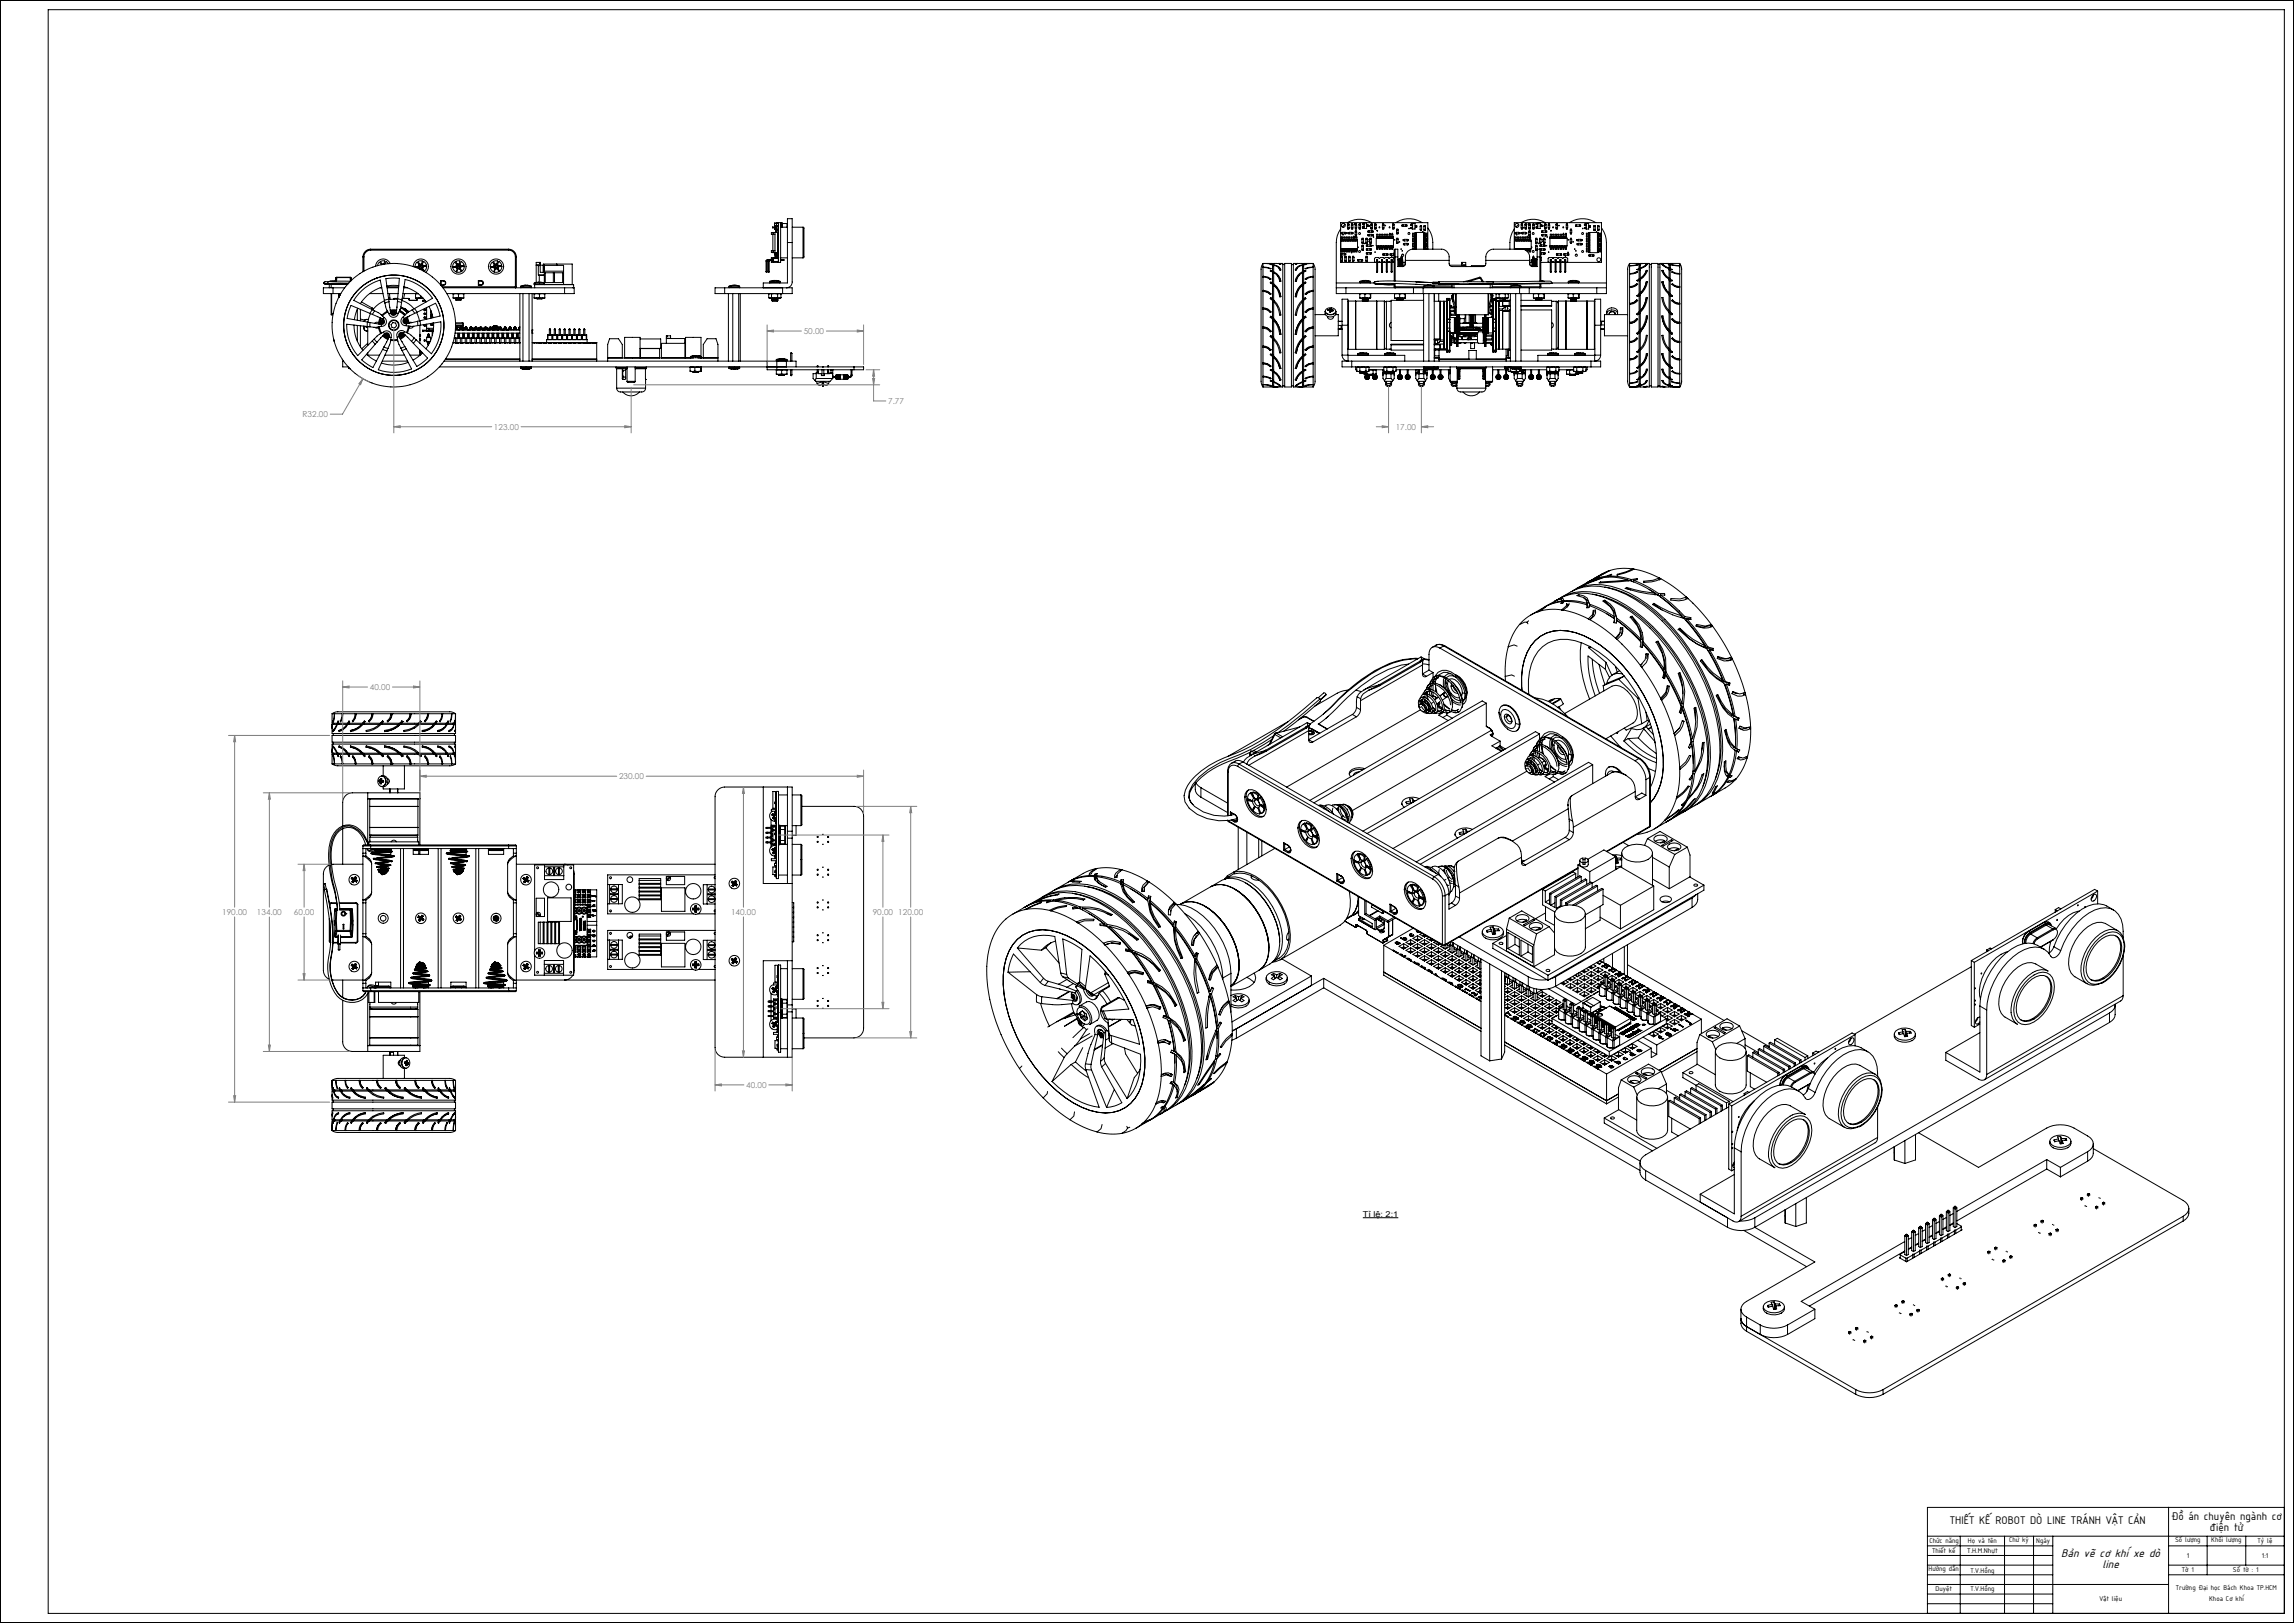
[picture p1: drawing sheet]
<svg xmlns="http://www.w3.org/2000/svg" width="1189mm" height="841mm" viewBox="0 0 1189 841" stroke-linecap="round" stroke-linejoin="round" font-family="sans-serif">
<defs><g id="words">
<g font-size="6.4">
<text x="1068" y="807">Bản vẽ cơ khí xe dò</text>
<text x="1090" y="812">line</text>
</g>
<g font-size="6.2">
<text x="1011" y="790">THIẾT KẾ ROBOT DÒ LINE TRÁNH VẬT CẢN</text>
<text x="1125" y="788">Đồ án chuyên ngành cơ</text>
<text x="1145" y="793">điện tử</text>
</g>
<g font-size="4.2" fill="#808080">
<text x="417" y="173">50.00</text>
<text x="460" y="209">7.77</text>
<text x="157" y="216">R32.00</text>
<text x="256" y="223">123.00</text>
<text x="723" y="223">17.00</text>
<text x="192" y="358">40.00</text>
<text x="321" y="404">230.00</text>
<text x="115" y="474">190.00</text>
<text x="133" y="474">134.00</text>
<text x="152" y="474">60.00</text>
<text x="379" y="474">140.00</text>
<text x="452" y="474">90.00 120.00</text>
<text x="387" y="564">40.00</text>
</g>
<text font-size="4.2" x="706" y="631">Tỉ lệ: 2:1</text>
<g font-size="3.9">
<text x="1000" y="799">Chức năng</text>
<text x="1020" y="799">Họ và tên</text>
<text x="1041" y="799">Chữ ký</text>
<text x="1055" y="799">Ngày</text>
<text x="1127" y="799">Số lượng</text>
<text x="1146" y="799">Khối lượng</text>
<text x="1170" y="799">Tỷ lệ</text>
<text x="1001" y="804">Thiết kế</text>
<text x="1020" y="805">T.H.M.Nhựt</text>
<text x="1133" y="807">1</text>
<text x="1172" y="807">1:1</text>
<text x="1000" y="814">Hướng dẫn</text>
<text x="1021" y="815">T.V.Hồng</text>
<text x="1131" y="815">Tờ 1</text>
<text x="1157" y="814">Số tờ : 1</text>
<text x="1003" y="824">Duyệt</text>
<text x="1021" y="824">T.V.Hồng</text>
<text x="1128" y="824">Trường Đại học Bách Khoa TP.HCM</text>
<text x="1088" y="829">Vật liệu</text>
<text x="1145" y="830">Khoa Cơ khí</text>
</g>
</g></defs>
<g fill="none" stroke="#000" stroke-width=".52">
<path d="M0 0h1189v841h-1189zM25 5h1159v831h-1159zM401 116h3M402 119h.1M402 117h.1M402 119v1M402 118v-3h3v3M402 117v1v1M402 118v2M403 118h-3h3M403 116v3M403 119v1"/>
<path d="M403 119h.1M403 119h1M404 117h-1M404 115v21M404 116h-3l1 3M404 117h-1v2h1M405 118h3M405 115v21h-5v-1M405 115v3M405 116h1M406 116v2M406 116h2"/>
<path d="M408 116h.1M408 116v2M411 118h5M416 118h1v15l-1 1M416 118v16M695 119l-2 3v4v26h5M697 116l-1 2M698 115a12 12 0 0 1 13 0M698 117h1v1h-1zM699 118h.1M699 116v1M699 118v1v-1"/>
<path d="M699 116h.1M701 118h.1M701 116v1M701 116v1h-1v1h1M701 118v1v-1M701 116v2M702 118h.1M702 120h.1M702 118v1l1-1M702 120h1M702 118h1M703 118h.1"/>
<path d="M703 116l-1 1h1v1h-1M703 116v1M703 120h.1M703 116h-1v2M704 118h.1M704 118v1l1-1M704 118h1M705 118h.1M705 116v1M705 116l-1 1h1v1h-1M705 116h-1v2M707 116h.1"/>
<path d="M707 118h.1M707 118h-1h1M707 117v1M707 116h-1h1M707 116h1v2h-1zM708 117h1M709 117h.1M709 117h-1M709 120h1M709 120h.1M710 120h1h-1zM711 118h.1"/>
<path d="M711 118v1v-1M711 120h.1M711 116v1v1M711 116v1M711 116v2M711 120h1h-1M713 116v1M713 116v1h-1v1h1M713 118h.1M713 118v1v-1M713 116v2M714 119v1"/>
<path d="M716 117h1v1h-1zM717 118h.1M717 116v1M717 118v1v-1M717 116h.1M722 118h.1M722 118v1v-1M722 116v1h1v1h-1M722 116v1M722 116v2M723 115a12 12 0 0 1 14 0M724 119h.1"/>
<path d="M724 119h1M725 119h.1M725 119h-1v2h1M725 119v2M727 117h.1M729 117h-2M729 117h.1M731 118h1M731 117h1M731 116h1M731 118h.1M731 116v1"/>
<path d="M732 118h.1M732 117h.1M732 118v1h1v-3h-1v3M732 116v1M733 117h1v1M734 118h.1M734 118v-1l-1 1M736 117h.1M736 119h.1M736 117h1M737 117h.1M737 119h.1"/>
<path d="M737 117h-1v2h1M737 117v2h-1M738 117h.1M738 119h.1M738 117h1M739 117h.1M739 119h.1M739 117h-1v2h1M739 117v2h-1M740 118l1 2a16 16 0 0 1 2 9M785 119l-1 1a16 16 0 0 0-1 9M787 116l-1 2"/>
<path d="M788 115a12 12 0 0 1 13 0M788 117h1v1h-1zM789 116v1M789 118h.1M789 118v1v-1M789 116h.1M791 116v1M791 116v1h-1v1h1M791 118h.1M791 118v1v-1M791 116v2M792 118h.1"/>
<path d="M792 120h.1M792 118v1l1-1M792 120h1M792 118h1M793 118h.1M793 116l-1 1h1v1h-1M793 116v1M793 120h.1M793 116h-1v2M794 117h1v1h-1zM795 118h.1M795 116v1"/>
<path d="M795 118v1v-1M795 116h.1M797 118h.1M797 116h.1M797 118h-1h1M797 117v1M797 116h-1h1M797 116h1v2h-1zM798 117h1M799 117h.1M799 117h-1M799 120h1"/>
<path d="M799 120h.1M800 120h1h-1zM801 118h.1M801 118v1v-1M801 120h.1M801 116v1v1M801 116v1M801 116v2M801 120h1h-1M803 116v1M803 116v1h-1v1h1M803 118h.1"/>
<path d="M803 118v1v-1M803 116v2M804 119v1M807 116v1M807 116v1h-1v1h1M807 118h.1M807 118v1v-1M807 116v2M812 118h.1M812 118v1v-1M812 116v1h1v1h-1M812 116v1"/>
<path d="M812 116v2M813 115a12 12 0 0 1 14 0M814 119h.1M814 119h1M815 119h.1M815 119h-1v2h1M815 119v2M817 117h.1M819 117h-2M819 117h.1M821 118h1M821 118h1v1h1v-3h-1v3"/>
<path d="M821 116h1M821 116v1h1M822 116v1l-1-1M822 118h-1M823 117h1M824 118h.1M824 117h.1M824 117l-1 1M824 117v1M826 117h.1M826 119h.1M826 117h1"/>
<path d="M827 117h.1M827 119h.1M827 117h-1v2h1M827 117v2h-1M828 117h.1M828 119h.1M828 117h1M829 117h.1M829 119h.1M829 117h-1v2h1M829 117v2h-1M830 118l2 4 1 4v26h-5"/>
<path d="M188 133h1M188 133v8M189 133v8M192 129v1M192 130a3 3 0 0 0-3 3M192 129a4 4 0 0 0-4 4M192 129h72M192 130h72M196 138h-1a32 32 0 0 0-22 39M196 138a32 32 0 0 1 19 1M199 137h-1M201 137l-1-1-1 1v-2h-1h-1l1 2-1-1-1 2"/>
<path d="M202 137a4 4 0 0 0-4-3 4 4 0 0 0-3 4M214 138a4 4 0 0 1 6-3 4 4 0 0 1 1 6M215 138l1-2 1 1v-2h1h1v2l1-1 1 1-1 1h1M215 138h2l-2 1M215 138h.1M215 138h2M215 139a32 32 0 0 1 11 53 32 32 0 0 1-53-15M217 138a1.4 1.4 0 0 1 1-1 1.4 1.4 0 0 1 1 1M217 138a1.4 1.4 0 0 0 1 1 1.4 1.4 0 0 0 1-1M217 138h.1M217 138a1 1 0 0 0 1 1 1 1 0 0 0 1-1M217 138a1 1 0 0 1 1-1 1 1 0 0 1 1 1"/>
<path d="M218 138h-1M218 137a.8 .8 0 0 0-1 1 1.1 1.1 0 0 0 2 1l-1-1h-1M219 137h-1l-1 1M219 138h.1M219 138h2M221 138l-1 2-1-1v1M235 138l1-2 1 1-1-2h1h1v2l1-1h1l1 1-2 1h2M235 138h.1M235 138h1M236 138a1.4 1.4 0 0 1 2-1 1.4 1.4 0 0 1 1 1M236 138a1.4 1.4 0 0 0 2 1 1.4 1.4 0 0 0 1-1M236 138h1"/>
<path d="M237 138a1 1 0 0 0 1 1 1 1 0 0 0 1-1M237 138a1 1 0 0 1 1-1 1 1 0 0 1 1 1M237 137a.8 .8 0 0 0 0 1 .8 .8 0 0 0 1 1v-1h-1M237 138h.1M238 137h-1v1M239 138h.1M239 138h2M241 138l-1 2-1-1v2h-1h-1v-1l-1 1-1-2 1-1M254 138h.1M254 138l1-2 1 1v-2h1h1v2l1-1 1 1-1 1h1M254 138h2M256 138a1.4 1.4 0 0 0 1 1 1.4 1.4 0 0 0 1-1"/>
<path d="M256 138a1.4 1.4 0 0 1 1-1 1.4 1.4 0 0 1 1 1M256 138h.1M256 138a1 1 0 0 1 1-1 1 1 0 0 1 1 1M256 138a1 1 0 0 0 1 1 1 1 0 0 0 1-1M257 138h-1M257 137a.8 .8 0 0 0-1 1 1 1 0 0 0 2 0h-1h-1M258 137h-1l-1 1M258 138h.1M258 138h2M260 138l-1 2-1-1 1 2h-2h-1l1-1-1 1-1-1-1-1 2-1h-2M264 129v1M264 130a3 3 0 0 1 3 3"/>
<path d="M264 129a4 4 0 0 1 4 4M267 133h1M267 133v16M268 133v16M280 136v1v-1M280 136h-2v10M280 136h.1M280 136v1h-2h4v10M282 138v3M289 137h8v10h-5M289 137h-7M289 137v1"/>
<path d="M397 135h1M397 135v6M398 135v6M398 134l-1 1M398 135h.1M398 134h3M398 134v1M398 135h1M399 135v6M399 135v-1l-1 1M399 135h.1M399 135h2"/>
<path d="M400 134h3M400 135h3M401 130h-1v1h1M401 121h-1v1h1M401 133v3M402 133h.1M402 121h-1v1h1M402 130h-1v1h1M402 120v12M402 132h.1M402 133v-2v2M402 132v1"/>
<path d="M402 131v1M403 131v1h1M403 133h.1M403 131h1M403 132h.1M403 126v1M403 121h.1M403 123v1M403 129h.1M403 129h1M403 124h1M403 123h1"/>
<path d="M403 126h1M403 127h1M403 121h1M403 124h.1M403 127h.1M403 128h.1M403 122h.1M403 130h.1M403 122h1M403 130h1M403 131l1 2M403 132v1"/>
<path d="M403 133l1 1M403 132h1M404 125h.1M404 122l-1 1M404 127v1M404 130l-1 1M404 127h-1v1h1M404 125h-1h1M404 130h-1v1M404 122h-1v1M404 126h-1M404 132h-1v1h1"/>
<path d="M404 133h-4v1M404 131h-3v-11h2v12M404 134v2M404 136h-1M405 134h3M405 134h1v1h-1M408 126v-13h3v13M408 126h3M408 126v21h-12v2M411 126v20a3 3 0 0 1-3 3M411 134h5M655 137l-1 2v59l1 3"/>
<path d="M655 137h.1M655 137v2M655 139v5M655 137h5M655 138l4 1h-4M655 138v1M655 137h4zM659 137h1M659 137h.1M660 137v4M660 138h.1M660 137h.1"/>
<path d="M660 137h5v64h-3M660 137a4 4 0 0 1 4 3h-1l-1-2-2-1M663 139l1 1M665 137h1M666 137h3v64h-3zM669 137h1M672 139v1M673 137h-3v64h3M673 137h-2h4M675 137a4 4 0 0 0-4 3h1a4 4 0 0 1 3-3M675 137v4M675 138h1z"/>
<path d="M675 137h1M675 137h.1M676 137v4M676 138h-1M676 137h.1M676 137h5zM677 137h-1M677 137h.1M681 138v1M681 138l-5 1h5M681 137l1 2v59l-1 3M681 137h-5"/>
<path d="M681 137h.1M681 137v2M681 139v5M695 125h9v4h-9zM695 124l1 1M695 124v1M695 129v1M695 135h.1M695 133h.1M695 133h1M695 129h1M695 125h1"/>
<path d="M695 135h1M695 125h.1M695 129h.1M695 131v1zM695 124h.1M695 130h.1M695 124h1M695 124v-1h1v1M695 130v1h1v-1M696 121h.1M696 135h.1M696 133h.1"/>
<path d="M696 124h.1M696 130h.1M696 133h-1v2h1M696 133v2M696 129l-1 1M696 125h.1M696 129h.1M696 124l1 1M696 124v1M696 129v1M696 129h1M696 125h1"/>
<path d="M696 124h1M696 124v-1h1v1M696 130v1h1v-1M697 131h.1M697 132h.1M697 131h-2v1h2M697 131v1M697 124h.1M697 130h.1M697 133h.1M697 135h.1M697 133h1"/>
<path d="M697 135h1M697 129l-1 1M697 125h.1M697 129h.1M697 120v1h-1v-1v1M697 120h.1M697 121h.1M697 120h-2l1 1M697 120h1l-1 1M697 120v1M698 129v1M698 129h.1"/>
<path d="M698 125h.1M698 133h.1M698 135h.1M698 130h.1M698 124h.1M698 124v-1v1M698 130v1v-1M698 133h-1v2h1M698 133v2M698 124v1M699 129v1M699 124v1"/>
<path d="M699 129h1M699 130h1M699 125h1M699 124h1M699 125h.1M699 129h.1M699 124h.1M699 130h.1M699 124v-1h1v1M699 130v1h1v-1M699 133h1v2h-1M699 133v2"/>
<path d="M699 120h.1M699 121h.1M699 120v1M699 133h.1M699 135h.1M699 133h1M699 135h1M699 120h2M699 120v1h2v-1M700 124h.1M700 130h.1M700 129v1"/>
<path d="M700 124v1M700 125h.1M700 129h.1M700 133h.1M700 135h.1M700 129h1M700 130h1M700 125h1M700 124h1M700 124v-1h1v1M700 130v1h1v-1M701 120h.1"/>
<path d="M701 121h.1M701 130h.1M701 124h.1M701 129v1M701 124v1M701 125h.1M701 129h.1M701 120v1M701 133h1v2h-1M701 133v2M701 133h.1M701 135h.1"/>
<path d="M701 133h1M701 135h1M701 124l1 1M701 129h1M701 125h1M701 124h1M701 124v-1h1v1M701 130v1h1v-1M702 133h.1M702 135h.1M702 124h.1M702 130h.1"/>
<path d="M702 129l-1 1M702 125h.1M702 129h.1M702 120h1v2h-1M702 120v2M702 122h.1M702 122h1M703 129v1M703 129h.1M703 125h.1M703 130h.1M703 124h.1"/>
<path d="M703 124v-1v1M703 130v1v-1M703 122h.1M703 124v1M704 135h.1M704 134h2v1h-2zM706 135h.1M706 124h.1M706 126h.1M706 127l1 1h-1v1h1h-1M706 129h.1M706 127v1"/>
<path d="M706 127h1v3l-1-1M706 124v-1l1 1M706 126h1M706 124h1M707 124h.1M707 126h.1M707 124h-1v2h1M707 124v2M708 124h1v2h-1M708 133h1M708 135h1M708 124v2"/>
<path d="M708 133v2M708 126h.1M708 124h.1M708 135h.1M708 133h.1M708 124v-1l1 1M708 126h1M708 124h1M709 131h.1M709 132h.1M709 129h.1M709 130h.1"/>
<path d="M709 127h.1M709 129v1M709 131v1M709 127l-1 1h2M709 128h.1M709 126h.1M709 124h.1M709 135h.1M709 133h.1M709 128v-1h1v1M709 133v2M709 132v-1h1v1"/>
<path d="M709 130h1M709 132h1M709 130v-1h1v1M709 122h1M709 122h.1M710 122h1M710 122v-1h1v1M710 124h1v2h-1M710 124v2M710 126h.1M710 124h.1M710 124v-1l1 1"/>
<path d="M710 126h1M710 124h1M710 131h.1M710 132h.1M710 129h.1M710 130h.1M710 127h.1M710 128h.1M710 129h1l-1 1M710 131h1l-1 1M710 127h1l-1 1M710 127v1"/>
<path d="M710 129v1M710 131v1M711 126h.1M711 124h.1M711 122h.1M711 122h1h-1M713 123h9v4h-9M713 128h1M713 123v5M713 123h1M714 135v-1v1M714 128h.1"/>
<path d="M714 123h.1M714 123v-2v2M714 135h.1M714 128v1v-1M714 135v6M714 136h2M714 123h-1M714 127v1M714 136l1-1v1M715 123h.1M715 123h1M715 128h.1"/>
<path d="M715 128h1M715 127v1M715 123v-2v2M715 128v1v-1M716 128h-1M716 123h.1M716 127v1M716 135v-1h1v1M716 128h1M716 135h1M716 123h1M716 135v6"/>
<path d="M716 128h.1M716 123v-2h1v2M716 128v1h1v-1M717 136h2M717 135v6M717 128h.1M717 123h.1M717 123h-1M717 127v1M717 136v-1l1 1M717 132h.1M717 123h1"/>
<path d="M717 128h1M717 132v-1h2v1M717 132h2M717 123v-2h1v2M717 128v1h1v-1M718 123h.1M718 128h.1M718 128h-1M718 127v1M719 135v-1v1M719 135h.1M719 135v6"/>
<path d="M719 128h.1M719 123h.1M719 127v1M719 123v-2v2M719 128v1v-1M719 132h.1M719 136h2M719 136l1-1 1 1M720 128h.1M720 123h.1M720 123h1M720 128h1"/>
<path d="M720 127v1M720 123v-2h1v2M720 128v1h1v-1M721 123h.1M721 128h.1M721 127v1M721 132h.1M721 135v-1h1v1M721 132v-1h2v1M721 135h1M721 135v6M721 132h2"/>
<path d="M721 128h1M721 123h1M721 123v-2h1v2M721 128v1h1v-1M722 136h1M722 135v6M722 128h.1M722 123h.1M722 123h-1M722 127v1M723 132h.1M723 134l-1-1-2 1-1-1-2 1v-1l-2 1-2-1-1 1 1 2"/>
<path d="M723 135l-1 1M723 133h.1M723 131h.1M723 133v13M723 129v4M723 129v1v3M723 129h1v4M723 133h1M724 121h.1M724 124h.1M724 126h.1M724 124v-1l1 1"/>
<path d="M724 121h1M724 126h1M724 124h1M724 133v5h3M724 135h1M725 121h.1M725 124h.1M725 126h.1M725 124h-1v2h1M725 124v2M725 135v-1l1 4M725 134v4v-2"/>
<path d="M725 134h.1M725 135v3M725 134l1 4M726 136h.1M726 134v4M726 133l1 5M726 133v4M726 136h1M726 135v3M727 136h1M728 125h.1M728 124h.1"/>
<path d="M728 126h.1M728 127h.1M728 124h-1l1 1M728 126v1M728 124v1M728 125v-1h1v1M728 125h1M728 126h1v1h-1zM728 135v2M728 135v-1a4 4 0 0 1 4-5h15a4 4 0 0 1 4 5v1M728 135v2l-1 1M728 135h23"/>
<path d="M729 125h1M729 124h1M729 126h1M729 127h1M730 124v1M730 126v1M733 123h.1M733 121h.1M733 129h.1M733 125h.1M733 122h.1M733 127h.1"/>
<path d="M733 126h.1M733 123h-1v1h1M733 122h-1v1h1M733 125h-1h1M733 126h-1v1h1M733 127h-1v1h1M733 121h-1h1M733 129h-1M733 124h.1M733 128h.1M733 126h1M733 127h1"/>
<path d="M733 129h1M733 123h1M733 124h1M733 121h1M733 123v1M733 126v1M734 127v1M734 125h.1M734 122l-1 1M734 124h.1M734 123h.1M734 126h.1"/>
<path d="M734 127h.1M734 121h.1M734 129h.1M734 122h.1M734 128h.1M734 122v1M734 123v1M734 126v1M734 129v-9h4v9M738 124h.1M738 123h.1M738 126h.1"/>
<path d="M738 127h.1M738 121h.1M738 129h.1M738 125h.1M738 122h.1M738 128h.1M738 122v1M738 127v1M738 123v1M738 126v1M738 123h1M738 124h1"/>
<path d="M738 127h1M738 128h1M738 121h1M738 126h1M738 122h1M738 125h1M738 129h1M739 123h1v1h-1M739 122h1v1h-1M739 125h1h-1M739 126h1v1h-1M739 127h1v1h-1"/>
<path d="M739 121h1h-1M739 129h1M739 121h.1M739 122v1M739 123v1M739 125h.1M739 126v1M739 127v1M739 129h.1M740 124h.1M740 129h.1M740 128h.1"/>
<path d="M740 129v-14h-45v21h19M751 135v2l2 1h16l1-1v-2M758 136v1M758 136h2v2M758 136v1h2h-9M770 138h-7M770 135v-1a4 4 0 0 1 4-5h15a4 4 0 0 1 4 5v1M770 135h23M785 129v-14h45v21h-18M785 125h9v4h-9zM785 124v1M785 124l1 1"/>
<path d="M785 125h1M785 125h.1M785 129h.1M785 124h.1M785 124h1M785 124v-1h1v1M786 121h.1M786 120h.1M786 120v1M786 120h1M786 120v1h1v-1M786 124h.1"/>
<path d="M786 125h.1M786 129h.1M786 124l1 1M786 124v1M786 125h1M786 124h1M786 124v-1h1v1M787 124h.1M787 125h.1M787 129h.1M787 120h.1M787 121h.1"/>
<path d="M787 120h1l-1 1M787 120v1M788 125h.1M788 129h.1M788 124h.1M788 124v-1v1M788 124v1M789 124v1M789 125h1M789 124h1M789 125h.1M789 129h.1"/>
<path d="M789 124h.1M789 124v-1h1v1M789 121h.1M789 120h.1M789 120v1M789 120v1h2v-1v1M789 120h2v1M790 124h.1M790 124v1M790 125h.1M790 129h.1M790 124l1 1"/>
<path d="M790 129h1M790 125h1M790 124h1M790 124v-1h1v1M791 121h.1M791 124h.1M791 129v1M791 125h.1M791 129h.1M791 124l1 1M791 124v1M791 129h1"/>
<path d="M791 125h1M791 130h.1M791 124h1M791 124v-1h1v1M792 124h.1M792 130h.1M792 130v1M792 129l-1 1M792 125h.1M792 129h.1M792 120h1v2h-1M792 120v2"/>
<path d="M792 122h.1M792 122h1M793 129v1M793 129h.1M793 125h.1M793 124h.1M793 130h.1M793 124v-1v1M793 130v1v-1M793 135v2M793 136h1M793 122h.1"/>
<path d="M793 124v1M794 135h.1M795 136h.1M795 135h.1M795 134h.1M795 135v3M795 133l-1 5M795 133v4M795 133v5M795 134v4M795 134h1M795 135h1"/>
<path d="M795 136h1M796 134v1M796 134l-1 4M796 127l1 1h-1v1h2M796 127v1M796 129h.1M796 126h.1M796 124h.1M796 127h1v3l-1-1M796 124v-1l1 1M796 126h1M796 124h1"/>
<path d="M796 134v4M796 135h1M797 129h-1M797 126h.1M797 124h.1M797 124h-1v2h1M797 124v2M797 133v5h-4v-1v-2M797 129v4M797 133h1M798 124h1v2h-1M798 124v2"/>
<path d="M798 126h.1M798 124h.1M798 124v-1l1 1M798 126h1M798 124h1M798 133h1M798 129v4M798 129l1 1M798 133v13M799 128h.1M799 127h.1M799 129h.1"/>
<path d="M799 127v1M799 129h-1M799 130v3M799 131h.1M799 132h.1M799 126h.1M799 130h.1M799 124h.1M799 136h5M799 133v2M799 133v13M799 132v-1h1v1"/>
<path d="M799 130h1M799 128v-1h1v1M799 132h1M799 130v-1h1v1M799 128h1M799 122h1M799 122h.1M800 122h1M800 122v-1h1v1M800 124h1v2h-1M800 124v2M800 124h.1"/>
<path d="M800 126h.1M800 124v-1l1 1M800 126h1M800 124h1M800 129h.1M800 130h.1M800 131h.1M800 132h.1M800 127h.1M800 128h.1M800 129h1l-1 1M800 131h1l-1 1"/>
<path d="M800 127h1l-1 1M800 127v1M800 129v1M800 131v1M801 124h.1M801 126h.1M801 122h.1M801 122h1h-1M803 136l-1-1 1-2 2 1v-1l2 1 1-1 2 1 2-1 1 1-1 2M803 123h9v4h-9M803 128h1M803 123v5"/>
<path d="M803 123h1M804 135v-1v1M804 123h.1M804 128h.1M804 123v-2v2M804 135h.1M804 128v1v-1M804 135v6M804 136h2M804 123h-1M804 127v1M804 136l1-1v1"/>
<path d="M805 128h.1M805 123h.1M805 127v1M805 123v-2v2M805 128v1v-1M806 135v-1h1v1M806 135h1M806 135v6M806 128h1M806 123h.1M806 127v1M806 123h1"/>
<path d="M806 128h.1M806 123v-2h1v2M806 128v1h1v-1M807 136h2M807 135v6M807 128h.1M807 123h.1M807 123h-1M807 127v1M807 136v-1l1 1M807 132h.1M807 132v-1h2v1"/>
<path d="M807 132h2M807 123h1M807 128h1M807 123v-2h1v2M807 128v1h1v-1M808 123h.1M808 128h.1M808 128h-1M808 127v1M809 135v-1v1M809 135h.1M809 135v6"/>
<path d="M809 128h.1M809 123h.1M809 127v1M809 123v-2v2M809 128v1v-1M809 132h.1M809 136h2M810 136v-1l1 1M810 128h.1M810 123h.1M810 123h1M810 128h1"/>
<path d="M810 127v1M810 123v-2h1v2M810 128v1h1v-1M811 128h.1M811 123h.1M811 127v1M811 132h.1M811 135v-1h1v1M811 135h1M811 135v6M811 128h1M811 123h1"/>
<path d="M811 123v-2h1v2M811 128v1h1v-1M812 135v6M812 123h.1M812 128h.1M812 123h-1M812 127v1M813 132h.1M813 132v-1h-2v1M813 132h-2M814 121h.1M814 126h.1"/>
<path d="M814 124h.1M814 124v-1l1 1M814 121h1M814 126h1M814 124h1M815 121h.1M815 126h.1M815 124h.1M815 124h-1v2h1M815 124v2M818 125h.1M818 124h.1"/>
<path d="M818 127h.1M818 126h.1M818 124h-1l1 1M818 126v1M818 124v1M818 125v-1h1v1M818 125h1M818 126h1v1h-1zM819 124h1M819 125h1M819 126h1M819 127h1"/>
<path d="M820 124v1M820 126v1M822 125h2h-2zM822 127h2v1h-2zM822 130h2v1h-2zM822 122h2v1h-2zM823 121h.1M823 123v1M823 126v1M823 129h.1M823 129h-1h1M823 123h-1v1h1"/>
<path d="M823 126h-1v1h1M823 121h-1h1M823 129h1M823 131h1M823 124h1M823 123h1M823 121h1M823 126h1M823 127h1M824 130l-1 1M824 125h.1M824 122l-1 1"/>
<path d="M824 127v1M824 130h.1M824 129h.1M824 124h.1M824 123h.1M824 126h.1M824 127h.1M824 121h.1M824 131h.1M824 122h.1M824 128h.1M824 122v1"/>
<path d="M824 123v1M824 126v1M824 130v1M824 133v-1v1h2v-1v1M824 133h.1M824 133v-1h2v1M824 120h4v11h-4zM826 133h.1M828 130h.1M828 129h.1M828 124h.1M828 123h.1"/>
<path d="M828 126h.1M828 127h.1M828 121h.1M828 131h.1M828 125h.1M828 122h.1M828 128h.1M828 127v1M828 122v1M828 130v1M828 123v1M828 126v1"/>
<path d="M828 126h1M828 127h1M828 123h1M828 124h1M828 125h1M828 128h1M828 129h1M828 131h1M828 130h1M828 122h1M828 121h1M829 129h1h-1"/>
<path d="M829 123h1v1h-1M829 122h1v1h-1M829 125h1h-1M829 126h1v1h-1M829 127h1v1h-1M829 121h1h-1M829 130h1v1h-1M829 121h.1M829 122v1M829 123v1M829 125h.1M829 126v1"/>
<path d="M829 127v1M829 129h.1M829 130v1M830 124h.1M830 129h.1M830 128h.1M845 137l-1 2v59l1 3M845 138v4M845 137v1M845 137h5M848 137h1l-4 1M848 137l-3 1"/>
<path d="M848 137h.1M850 137v2M850 139l-2 1h2M850 140v5M850 137h.1M850 137h-2h2M850 140h.1M850 139v1M850 137h5v64h-2M850 139v5M850 139h.1M850 137h2"/>
<path d="M852 137h-2M853 137h1l-4 2M853 137l-3 2M853 137h.1M853 137h1M853 137v1M855 137h1M856 137h3v64h-3zM859 137h1M862 137h.1M862 137h-1l4 2M862 137l3 2"/>
<path d="M862 137v1M863 137h2M865 137h-5v64h3M865 139v5M865 137h.1M865 137v2M865 140h1M865 140h1zM865 137h1M865 137h1zM865 139h.1M866 137v2"/>
<path d="M866 137h1h-1M866 137h.1M866 140v5M866 139l1 1h-1M866 137h5M866 139v1M867 137l4 1M867 137h-1l5 1M867 137h.1M871 137l1 2v59l-1 3M871 138v4M871 137v1"/>
<path d="M168 147h.1M168 146v1M168 146h.1M168 147h3M170 147h.1M170 147h1M170 146h-1l-1 1M171 147h1M171 147v2M171 147h.1M171 146h.1M172 147h.1"/>
<path d="M172 152v11M172 147v2M172 147h8M173 147h2M173 149h-5v3h5M173 152h4M173 149h6M173 149v3M174 147h.1M174 146h-3M174 145v1M174 144v1"/>
<path d="M174 144v2M175 144h-1M175 144h.1M175 144h6M175 144l-1 2M176 147h.1M176 154h.1M176 152v2M176 153h.1M176 147h4M176 147h-1M177 152h-1"/>
<path d="M181 147h-13M181 147h-11M181 144h1M181 144h.1M181 144l1 2M182 146h-11l-1 1M182 144v1M185 160l-1 6M187 156l6 4M192 152h7M193 160h.1M193 160h1"/>
<path d="M197 149h1M198 149a21 21 0 0 0-11 8M199 156v1M199 156l-2-11a24 24 0 0 0-14 11l10 4M199 156l-3 1-3 4M199 157l3 6M201 149h6M201 152h5M201 155l-2 1M201 155l1 1M202 156l-3 1M202 156v6"/>
<path d="M202 152v2M202 154l-1 1M202 154v1M204 155h.1M204 155h2M206 156l2 1M206 156l-1 6M206 155h2M206 155v1M206 155l1-11h-3h-4l1 11M206 155h-5M207 148h-7"/>
<path d="M208 160l3 2M208 160h-1M208 157l-1 4M208 159v1M208 159l2 1M208 156l4 1 3 3M208 159l3 3M208 155v2M208 155l2-10a24 24 0 0 1 14 10l-9 5M208 155h4M209 152h8M209 149h2"/>
<path d="M210 149h-1a20 20 0 0 1 12 7M210 152l-1 3M212 155h.1M212 155v1M212 156h.1M212 156h4M215 160l-1 1M215 160l1 2M215 154l2 1M215 152h.1M215 152v2M216 156h.1"/>
<path d="M216 155v1M216 155h.1M217 155h2M217 152h-2M217 155h2h-3M217 155h.1M218 154l-1 1M218 153v1M218 154h1M219 156h.1M219 156h1M219 156h2"/>
<path d="M221 159v6M222 159l2 6M228 145l1 1M228 145h2M228 145v3M229 148h1M229 148h-1M229 146h1M229 146v2M229 149h38M230 149h63M230 145v1"/>
<path d="M230 148h.1M230 145a1.2 1.2 0 0 1 1 2 1.2 1.2 0 0 1-1 1M230 146a1 1 0 0 1 1 1 1 1 0 0 1-1 1M232 152h61M235 152h3M235 154l1 1M235 152h.1M235 152v2M236 155h3M236 155h.1M238 154l-2 1M238 152h2"/>
<path d="M238 152v2M238 154l1 1M239 155h.1M240 154l-1 1M240 152h.1M240 152v2M248 145v1M248 148h1M248 145h1M248 145v3M248 148h.1M248 146h1"/>
<path d="M248 146v2M249 148h.1M249 145v1M249 145a1.4 1.4 0 0 1 2 2 1.2 1.2 0 0 1-2 1M249 146a1 1 0 0 1 1 1 1 1 0 0 1-1 1M267 149h1M269 152v35M270 149h5M270 148h5M270 148v1M270 149h.1M271 152v35"/>
<path d="M272 148h-2M272 148h-1h1M272 148h.1M272 148h1M273 148h1h-2M273 148h.1M273 148h2M274 152v35M275 148v1M275 149h.1M276 152v35M277 154l1 1"/>
<path d="M277 152h3M277 152h.1M277 147h5M277 147h.1M277 152v2M277 147v1M277 148h20v1M277 148v1M278 146l-1 1M278 146h.1M278 146h3M278 155h3"/>
<path d="M278 155h.1M280 143v3M280 154l1 1M280 152h2M280 152v2M280 154l-2 1M281 155h.1M281 146h.1M281 146l1 1M282 143h-3v-5h1v3h2v-3h10v9M282 141h10M282 147h10"/>
<path d="M282 147v1M282 154l-1 1M282 152h.1M282 152v2M283 141h4v5h-4zM287 141h5v5h-5zM293 149h4M293 149v3M297 149l1 3h-5M376 149h-5v3h5M376 152h30M376 149h32"/>
<path d="M376 149v3M378 152v35M378 149h5M378 148h5M378 148v1M378 149h.1M380 152v35M380 148h-2M380 148h-1h1M380 148h.1M381 148h.1M381 148h-1"/>
<path d="M381 148h1h-2M381 148h2M383 152v35M383 148v1M383 149h.1M384 152v35M397 141h1M398 141h1M399 154v1M399 146h5M399 152h.1M399 146v1"/>
<path d="M399 146h.1M399 155h2M400 154l1 1M400 152h3M400 152h-2v2l1 1M400 152v2M400 154l-1 1M400 156h3M400 155h3M400 155v1M400 155h.1M400 156h.1"/>
<path d="M401 145l-2 1M401 145h-1M401 145h.1M401 155h3M401 145h1M402 145h1h-2M402 145h.1M402 145l2 1M403 156h.1M403 155h.1M403 154l1 1M403 152h2"/>
<path d="M403 154l-2 1M403 152v2M403 155v1M404 152h1M404 146v1M404 146h.1M405 152h.1M405 154l-1 1M405 152v2M406 149v3M408 149h3v3h-5M655 144v7"/>
<path d="M655 151v9M655 144l3 1M655 160h2l2 2M655 160h.1M655 150a4 4 0 0 1 4 2l-4-1M655 150v1M655 143l2 1 2 1h-1M655 143v1M655 150v1l4 1M658 145h.1M658 155l2 1v9M659 140l1 1"/>
<path d="M659 140h-1l2 1M659 146l1 1M659 146v1a5 5 0 0 1 1 5v3M659 154l1 1M659 154l-1 1M659 147a10 10 0 0 1 5 7M659 140v1M659 146v1M659 154v1M659 155l1 1M659 155h-1M659 147h.1"/>
<path d="M660 141v6M660 155h.1M660 156v1M660 148h.1M660 147h.1M660 141v1M660 141h-1M660 141h.1M660 155a10 10 0 0 1 4 8h-1a11 11 0 0 0-3-7v9M660 147a10 10 0 0 1 4 7M660 141a6 6 0 0 1 3 5h1M660 141a6 6 0 0 1 4 5"/>
<path d="M662 143l2 3M664 154h-1a9 9 0 0 0-3-6v7M671 154h1a9 9 0 0 1 3-6v7M673 143l-2 3M675 141a6 6 0 0 0-4 5M675 141a6 6 0 0 0-3 5h-1M675 141v6M675 147a9 9 0 0 0-4 7M675 155a10 10 0 0 0-3 8 12 12 0 0 1 3-7v9M675 141h.1M676 141v6M676 155h-1"/>
<path d="M676 156l-1 1M676 148h-1M676 147h-1M676 141l-1 1M676 141h-1h1M676 141h.1M677 154v1M677 154l-1 1M677 146l-1 1a5 5 0 0 0 0 5v3M677 146l-1 1M677 140l-1 1M677 147a10 10 0 0 0-6 7"/>
<path d="M677 140v1M677 146v1M677 155l-2 1M677 155h.1M677 147h.1M677 155h-1a8 8 0 0 0 0 6v4M677 145h.1M681 143v1M681 143l-4 1-1 1h1M681 150v1M681 150a4 4 0 0 0-4 2l4-1M681 160h.1"/>
<path d="M681 160a4 4 0 0 0-4 2l4-2M681 160h-3l-1 2M681 150v1l-4 1M681 144l-4 1M681 144v7M681 151v9M690 160h.1M690 160h-1M690 160v2l-1-2M693 149h5M693 147h19M698 152h35"/>
<path d="M698 149h35M698 149v3M699 156h.1M699 156v25M699 156h19M703 156v25M703 156h.1M705 152h2M705 154l1 1M705 152v2M705 154h.1M705 146h5"/>
<path d="M705 146h.1M705 146v1M705 152h.1M705 155h1M706 155h3M706 156h3M706 155h.1M706 156h.1M706 155v1M707 145l-2 1M707 145h-1M707 145h.1"/>
<path d="M707 154l2 1M707 152h3M707 154l-1 1M707 152v2M707 145h1M708 145h1h-2M708 145h.1M708 145l2 1M709 155h.1M709 156h.1M709 155h1M709 155v1"/>
<path d="M710 154v1M710 152v3M710 154l-1 1M710 152v2M710 146v1M710 146h.1M713 147h21M713 147h.1M713 147l10 1M714 156v25M714 141h.1M714 156h.1"/>
<path d="M714 146h-2M716 141h1M718 156v25M719 141h.1M719 156l-1 1M719 156h2M719 156v25M721 141h1M723 147h-10M723 149h.1M723 147v2M723 152h2"/>
<path d="M723 154l1 1M723 152v2M723 154h.1M723 155h1M723 152h.1M723 149h15M724 155h3M724 155h.1M724 155v1M724 156h3M724 156h.1M725 154l2 1"/>
<path d="M725 152h3M725 154l-1 1M725 152v2M727 155h.1M727 156h.1M727 155h1M727 155v1M728 154v1M728 152v3M728 152v2M728 154l-1 1M733 152h5"/>
<path d="M733 149h5M733 149v3M734 147h.1M734 147l19 1M734 146h9zM734 146h-19h-3v1h1M738 152h50M738 149h50M738 149v3M738 149h5M738 148h5M738 156h-17v20h17"/>
<path d="M738 148v1M738 152v35M738 149h.1M740 148h-2M740 148h-1h1M740 148h.1M740 148h1M741 152v35M741 148h1h-2M741 148h.1M741 148h2M743 146v1z"/>
<path d="M743 146h3v1M743 147h3M743 156h5M743 149h10M743 148v1M743 149h.1M743 152v35M746 146v1M746 147h.1M746 146h.1M746 146h57h1v1M746 147h10"/>
<path d="M746 152v4M746 156v20h-3M748 156h.1M748 156v20M748 156v25zM748 156h2M750 156v25M750 156h.1M750 156v9M750 155h.1M750 155v1M750 156h1"/>
<path d="M750 155h1M751 156v9M751 156h.1M751 155v1M751 155h.1M751 158h1M751 160h3M752 158v1M752 159h-1h3M752 154h.1M752 154h1M753 154h.1"/>
<path d="M753 154v1M753 147h1M753 153h.1M753 147v2M753 153v1M753 147h.1M753 155h.1M753 154h-1M753 155v1M753 152h.1M753 152v1M753 156h.1"/>
<path d="M753 156l1 4M754 147h.1M754 147h18M754 147v2M754 152l-1 2 1 5M754 160v2M754 152l1 11M754 159h.1M755 152v11M762 147h10M767 144l-8 2M767 144h.1"/>
<path d="M767 144l-6 2M767 144l1 2M767 144l2 2M771 152v11M772 152l-1 11M772 152l1 2-1 5M772 147h.1M772 147h1M772 147v2M773 158v1M773 159h1M773 152h.1"/>
<path d="M773 156l-1 6M773 156h.1M773 152v1M773 155h.1M773 153h.1M773 155v1M773 153v1M773 154v1M773 154h1M773 149h10M773 147v2M773 154h.1"/>
<path d="M774 154h.1M774 154h-1M774 156h.1M774 155h.1M774 155v1M774 158h-1M774 156v9M774 156h9M774 155h1M774 147h-1M774 146h.1M774 146h-3"/>
<path d="M775 156v9M775 156h.1M775 155v1M775 155h.1M775 154l1 1M775 152h2M775 152v2M776 152h-1M776 155h3M777 156v25M777 156v3M777 156h.1"/>
<path d="M777 152h3M777 154l2 1M777 152v2M777 154l-1 1M777 159h.1M777 159h5M777 155h2M777 155h3M777 155h.1M779 155h2M779 155h1M779 156v2z"/>
<path d="M779 156h.1M780 155v1M780 155h.1M780 159h1l1 1-1 1M780 159l-1 2M780 159v2M780 154l-1 1M780 154l1 1M780 152h2M780 152v2M781 156h.1M781 152h1"/>
<path d="M782 154l-1 1M782 152v2M782 156h-7v25M782 156v3h1M783 149h5M783 148h5M783 148v1M783 152v35M783 149h.1M783 158h-4M785 148h-2M785 148h-1h1"/>
<path d="M785 148h.1M785 148h1M786 152v35M786 148h1h-2M786 148h.1M786 148h2M788 152h5M788 149h5M788 149v3M788 156h16v2M788 149h10M788 148v1"/>
<path d="M788 152v35M788 149h.1M788 158h16M793 152h35M793 149h35M793 149v3M795 152h2M795 154l1 1M795 152v2M795 154h.1M795 155h1M795 152h.1"/>
<path d="M796 155h3M796 155h.1M796 155v1M796 156h3M796 156h.1M797 154l2 1M797 152h3M797 154l-1 1M797 152v2M798 149h1M798 147v2M799 145l1 1"/>
<path d="M799 145h.1M799 147v2M799 155h.1M799 156h.1M799 155h1M799 155v1M800 152v3M800 154v1M800 154l-1 1M800 152v2M803 147h-30M804 141h.1"/>
<path d="M804 147h29M804 147h-1M804 147h.1M804 147h-58M804 158l-16 1M806 141h1M807 156l1 1M807 156h-3M807 156v25M808 156v25M808 156h18M809 141h.1"/>
<path d="M811 141h1M812 156v25M812 156h.1M813 152h2M813 154l1 1M813 152v2M813 154h.1M813 155h1M813 146h5M813 146v1M813 146h.1M813 152h.1"/>
<path d="M814 155h3M814 156h3M814 155h.1M814 156h.1M814 155v1M815 145l-2 1M815 145h-1M815 145h.1M815 154l2 1M815 152h3M815 154l-1 1M815 152v2"/>
<path d="M815 145h1M816 145h1h-2M816 145h.1M816 145l2 1M817 155h.1M817 156h.1M817 155h1M817 155v1M818 152v3M818 154v1M818 152v2M818 154l-1 1"/>
<path d="M818 146h.1M818 146v1M823 156v25M823 156h.1M826 156h1M826 156v25M828 149h5M828 149v3M845 142v6M845 148v9M845 157v10M845 148v1"/>
<path d="M848 155l1 1M848 155l-1 2h-2M848 147h1l-1 1-3 1M848 147l-3 1M848 141h1l-2 1h-2M848 141l-3 1M848 156l-2 1h-1M848 147l-3 2M848 141h.1M848 147h.1M848 155v1M848 156h1"/>
<path d="M848 147h1M849 156a4 4 0 0 1-4 1M850 145h-2h2M850 145v7M850 152l-2 1 1 1 1-1v9M850 153h.1M850 152h.1M850 145v1M850 145h.1M850 144v1M853 154h1a10 10 0 0 1-4 8M853 154l-1 3-2 4"/>
<path d="M853 146h1a11 11 0 0 1-4 7v8M853 146l-1 3-2 3M853 140h1l-1 1-3 4M853 140l-1 2-2 2M853 154a12 12 0 0 1-5 9M853 146a10 10 0 0 1-4 7M853 140v2l-2 2M853 140h.1M853 146h.1M853 154h.1M853 154h1M853 146h1"/>
<path d="M853 140h1M862 140l1 2 2 2M862 140a3 3 0 0 0 1 3l2 2M862 146l1 3 2 3M862 146a7 7 0 0 0 3 7v8M862 146a10 10 0 0 0 5 7M862 140l2 4M862 140h.1M862 146h.1M862 146h-1M862 140h-1M865 145v7"/>
<path d="M865 153h1M865 152h1M865 145l1 1M865 145h1M865 144l1 1M866 152l1 1v1l-1-1v9M866 145v7M866 145h1h-1M866 156a4 4 0 0 0 5 2v-1M867 141l4 1M867 141h-1l2 1h3M867 147l4 1"/>
<path d="M867 147h-1l2 1 3 1M867 155l2 2h2M867 155l-1 1M867 156l2 1h2M867 147l2 2h2M867 147h.1M867 141h.1M867 155v1M867 156h-1M871 142v6M871 148v1M871 148v9"/>
<path d="M871 157v10M173 162l-1 1M173 175v2M183 168a20 20 0 0 0 5 14M185 160v6M185 169v8M187 160v6M187 169v11M187 165l2 1M189 170v1l1 1M189 170h.1M189 169v1"/>
<path d="M189 170v1h1M189 169h2M190 166l-1 1M190 166h.1M190 171v1M190 166h1M190 172h1M190 171h1M190 169h2M190 169l-10-1a24 24 0 0 0 5 16l8-7M190 167v2M190 167h2"/>
<path d="M191 178l-4 3M191 169v10M192 162l1 1M192 167v2M192 162l-10-4-1 3-1 4 10 2M192 167l6 1M192 163l-1 4M193 160l-1 2M193 160l1 1M193 177l1 1M193 163l5 2M194 176l1 1"/>
<path d="M194 176l-1 1M194 161l-1 2M194 161l5 3M194 170h2M194 178l-6 8 2 3 3 1 5-9M195 177l-1 1M196 169l1 4M196 167h-1l-1 1M197 169l1 4M197 165l-1 3M197 167l1-1v1h-1zM198 165l-1 3"/>
<path d="M198 168v1M198 169h-6M198 174l3 2M198 165a1.5 1.5 0 0 1 1 2 1.5 1.5 0 0 1-1 1M199 174l2 1M199 172v1M199 172l-5 4M199 172a2.4 2.4 0 0 1 3 0 2.4 2.4 0 0 1 1 3M199 180l-1 1M199 180l2 1M199 164l-1 1M199 164a2.5 2.5 0 0 1 1 3 2.5 2.5 0 0 1-2 2"/>
<path d="M199 173l-4 4M199 173a1.5 1.5 0 0 1 2 0 1.5 1.5 0 0 1 1 2M200 173h1v1h-1zM201 161l-3 2M201 162l-3 2M202 175l-3 5M202 175h1M202 162v1M203 175l-2 6M204 162v-1v1v1zM204 167h1l1 2-1 1h-2v-2zM205 162h1"/>
<path d="M205 162a1.5 1.5 0 0 1-1 1 1.5 1.5 0 0 1-2-1M206 161h-4M206 175l2 5M206 176h-3M206 176h-4M206 162a2.5 2.5 0 0 1-2 2 2.5 2.5 0 0 1-2-1M207 174l-1 1M207 174l3 6M207 161l3 2M207 161l3 2-3-2M207 161l-1 1M208 173l1 1h-1z"/>
<path d="M208 161v1M208 162h.1M209 164l1 1M209 164a2.5 2.5 0 0 0-1 3 2.5 2.5 0 0 0 3 2M209 173l4 4M209 173a1.5 1.5 0 0 0-2 0 1.5 1.5 0 0 0 0 1M210 165a1.5 1.5 0 0 0-1 2 1.5 1.5 0 0 0 2 1M210 172l-1 1M210 172l5 3M210 172a2.4 2.4 0 0 0-3 0 2.4 2.4 0 0 0-1 3M210 180h-2M210 180l1 1"/>
<path d="M210 173l-3 2M210 166h1v1h-1zM210 174l-2 2M210 160l1 1M210 160h.1M211 165l1 3M211 168v1M211 169h3M211 161h.1M211 164l1 3M211 161l1 1M211 161h1"/>
<path d="M211 164h.1M212 161h.1M212 161v1M212 169l-1 3M212 164h-1M212 162l-3 2M213 177l1 1M214 167l-3 1M214 167h-2M214 161l1 1M214 161l-2 1M214 178l8 8-3 2-3 2-5-9"/>
<path d="M214 169l-1 1h-1M215 175l-2 2M215 175l1 1M215 162l-5 3M216 176l-2 2M216 162l1 4M216 162h-1M216 162l10-5 1 3 1 4-10 2M216 166l1 3M216 166l-2 1M217 169h-3M218 174h.1"/>
<path d="M218 176h.1M218 169v9M218 166v3M218 166h-2M218 169h-1M218 169l10-2a25 25 0 0 1-4 16l-8-7M219 171h.1M219 172h.1M219 171v1M219 171h6M220 169h1M220 165h1"/>
<path d="M220 163h1M220 161h1M220 176v1M220 160v1M220 161h.1M220 162v1M220 163h.1M220 168v1M220 169h.1M220 164v1M220 165h.1M221 177h2"/>
<path d="M221 175l1-1 1 1M221 168h-1v1M221 164h-1v1M221 162h-1v1M221 160h-1v1M221 172h.1M221 171v1M221 175h2M221 168v4M221 175v2M221 170h4M222 178v1v-1"/>
<path d="M222 174v-1v1M222 174h.1M222 178h.1M222 177v1M222 171h.1M222 170v1M222 171h3M223 175v2M223 168h2M223 164h1M223 162h1M223 163h1"/>
<path d="M223 161v4M223 168v1h2M223 161h1M223 161h.1M224 172v2M224 167h1a21 21 0 0 1-4 14M225 172h-6M235 178h34M235 178h.1M235 175h1M236 175h1M236 174v1"/>
<path d="M236 173h33M236 178h.1M236 171h33M236 170h.1M236 175v3M236 167h4M236 169h.1M236 168h4M236 169l1 1M236 169v1M236 178h1M236 170v1"/>
<path d="M236 169h4M236 170h1M237 170h2M237 178h.1M237 170h.1M237 175v3M237 170v1M237 175h1M237 173v2M238 175h.1M238 173v2M238 175h2"/>
<path d="M238 170h1M238 170v1v-1M239 178h.1M239 170h-1M239 170h.1M239 170v-1v1M239 175v3M239 170v1M239 170h1M240 178h.1M240 167v1M240 167h.1"/>
<path d="M240 170v1M240 169v1M240 175h.1M240 173v2M240 171h.1M240 170h-1M240 168v3M240 175h1M240 171h1M241 171h-1M241 171h.1M241 175h1"/>
<path d="M241 173v2M241 170v1M241 170h1M241 178h.1M241 170h.1M241 175v3M242 170v1M242 170h.1M242 178h.1M242 175v3M242 175h1M242 173v2"/>
<path d="M243 171h.1M243 178h.1M243 175h.1M243 173v2M243 170h.1M243 170v1M243 175h2M243 170h1M244 170h-1M244 178h.1M244 170h.1M244 175v3"/>
<path d="M244 170v1M244 170h1M244 178h1M244 170h2M245 178h.1M245 170v1M245 170h1M245 170h.1M245 175h.1M245 173v2M245 171h.1M245 171v-1v1"/>
<path d="M245 175h1M246 171h-1M246 171h.1M246 170v1M246 170l-1 1M246 173v2M246 175h1M246 170h1M246 170h.1M246 170h-1M246 178h.1M246 175v3"/>
<path d="M246 178h1M247 170v1M247 170h.1M247 178h.1M247 170h2M247 175v3M247 170h1M247 170l1 1M247 175h1M247 173v2M247 171h.1M247 171h1"/>
<path d="M248 171h.1M248 170h-1M248 170v1M248 178h.1M248 170h.1M248 175h.1M248 173v2M248 175h2M248 170h1M249 178h.1M249 170h-1M249 170h.1"/>
<path d="M249 170h1M249 175v3M249 170v1M249 178h1M250 170h-1M250 170h1M250 170h.1M250 175v3M250 178h.1M250 170v1M250 175h.1M250 173v2"/>
<path d="M250 171h.1M250 171h1M250 170l1 1M250 175h1M251 171h.1M251 170h.1M251 170v1M251 171h-1M251 173v2M251 175h1M251 170h1M251 170h-1"/>
<path d="M251 178h.1M251 175v3M251 178h1M252 170v1M252 170h.1M252 178h.1M252 170h1M252 175v3M252 178h1M252 170l1 1M252 175h1M252 173v2"/>
<path d="M253 171h.1M253 178h.1M253 170v1M253 170h.1M253 175h.1M253 173v2M253 175h2M254 170l-1 1M254 170h.1M254 170h-2M254 178h.1M254 170h1"/>
<path d="M254 175v3M254 170v1M255 170h.1M255 175v3M255 175h.1M255 173v2M255 171h.1M255 170v1v-1M255 170h2M255 178h.1M255 169v2M255 169v1"/>
<path d="M255 169h3M255 175h1M256 171h.1M256 169h2M256 169h.1M256 169v1M256 173v2M256 175h2M256 170v1M256 170h1M256 178h.1M256 170h.1"/>
<path d="M256 175v3M257 178h.1M257 170h.1M257 169l-1 1M257 170v1M257 169v1M257 175v3M257 170l1 1M258 175h.1M258 173v2M258 169v1M258 171h.1"/>
<path d="M258 178h.1M258 175h1M258 170v1M258 170h-1M259 175h1M259 173v2M259 170l-1 1M259 170h.1M259 178h.1M259 170h1M259 175v3M259 170v1"/>
<path d="M260 170h.1M260 175v3M260 170v1M260 175h1M260 173v2M260 171h.1M260 178h.1M260 171h1M261 175h.1M261 173v2M261 171h.1M261 175h2"/>
<path d="M261 170v1M261 170h1M261 170l-1 1M261 178h.1M261 170h.1M261 175v3M262 178h.1M262 170h.1M262 170v1M262 170h1M262 175v3M263 170v1"/>
<path d="M263 175h.1M263 173v2M263 171h.1M263 178h.1M263 175h1M264 175h1M264 173v2M264 170l-1 1M264 170h.1M264 178h.1M264 170h1M264 175v3"/>
<path d="M264 170v1M265 170h.1M265 175v3M265 170v1M265 175h1M265 173v2M265 178h.1M266 175h.1M266 173v2M266 175h2M266 170v1M266 170h1"/>
<path d="M266 178h.1M266 178h1M266 170h.1M267 170h.1M267 175v3M267 178h.1M267 170h-1M267 170v1M267 170h1M268 170v1M268 175h.1M268 173v2"/>
<path d="M268 178h.1M268 175h1M269 173v2M269 175h.1M269 170v1M269 170h.1M269 178h.1M269 175v3M269 169h.1M269 169v1M276 171h.1M276 173h.1"/>
<path d="M276 178h33v9M277 178h.1M278 178h.1M279 178h.1M279 178h1M280 178h.1M281 178h.1M282 178h.1M282 178h1M283 178h.1M283 178v-2h21v2M284 176v-3v3h2"/>
<path d="M284 174h2M284 178h.1M284 178h1M285 178h.1M285 171h.1M285 171v3M285 178h1M286 178h.1M286 176v-3h1v3h1M286 173v3M287 174h2M287 178h.1"/>
<path d="M287 178h1M287 171h1M287 171v3M288 178h.1M288 171v3M289 176v-3v3h2M289 173v3M289 174h2M289 178h.1M289 178h1M290 178h.1M290 171h.1"/>
<path d="M290 171v3M291 178h.1M291 176v-3h1v3M291 173v3M292 174h2M292 176h1M292 178h.1M292 178h1M292 171h1M292 171v3M293 178h.1M293 171v3"/>
<path d="M294 176v-3v3h2M294 173v3M294 174h2M294 178h.1M295 178h.1M295 171h1M295 171v3M296 171v3M296 178h.1M296 176v-3h1v3h2M296 173v3M297 174h2"/>
<path d="M297 178h.1M297 178h1M297 171h1M297 171v3M298 178h.1M298 171v3M299 176v-3v3M299 173v3M299 174h2M299 176h2M299 178h.1M300 178h.1"/>
<path d="M300 171h1M300 171v3M301 178h.1M301 171v3M301 176v-3h1v3h2M302 173v3M302 174h2M302 178h.1M302 178h1M303 171v3M303 171h.1M303 178h.1"/>
<path d="M304 178h.1M304 176v-3v3M305 178h.1M305 178h1M306 178h.1M307 178h.1M308 178h.1M308 178h1M309 178h.1M324 175h8v10h-8zM332 176h10v5h-10M343 178h12v7h-12z"/>
<path d="M346 174h.1M346 174l-1 4M346 174h2v1h-3h10v3M655 160v10M655 170v10M655 180v9M655 180h1l2 2M655 180a3 3 0 0 1 4 1l-1 1M655 160h1l2 2h1M655 180h2l1 1M655 169a4 4 0 0 1 4 3l-4-2M655 169v1"/>
<path d="M655 169h.1M658 164l2 1M658 174l2 2M659 164a13 13 0 0 1 5 9M659 164l1 1M659 164h-1M659 164h.1M660 165h.1M660 165v10l-1-1h-1l2 1M660 175v9l-1-1-1 1 2 1M660 175v1M660 174v1"/>
<path d="M660 165v1M660 176v5a5 5 0 0 0 2 5 5 5 0 0 1 2 5h-1M660 166v6a6 6 0 0 0 2 5 7 7 0 0 1 2 6h-1a12 12 0 0 0-3-7M660 166a12 12 0 0 1 3 7h1M660 165a13 13 0 0 1 4 8M675 165a13 13 0 0 0-4 8M675 166a13 13 0 0 0-3 7h-1M675 166v9a13 13 0 0 0-4 8M675 176l-2 4-1 3M675 176v5a6 6 0 0 1-2 6l-2 4h1M675 165h.1M676 165h-1"/>
<path d="M676 165h.1M676 175v9l1-1v1l-1 1M676 165v10l1-1-1 1M676 175l-1 1M676 174l-1 1M676 165l-1 1M677 164l-1 1M677 164a13 13 0 0 0-6 9M677 164h.1M677 174a12 12 0 0 0-5 9M681 169v1M681 169l-3 1-2 2"/>
<path d="M681 169h.1M681 160v10M681 170l-3 1-1 1h-1M681 170v10M681 180a4 4 0 0 0-4 1v1M681 180h-3l-1 2M681 180v9M681 180h-2l-2 1M682 163h5M687 161a3 3 0 0 0 3 2 3 3 0 0 0 2-2 2.8 2.8 0 0 1-2 3 2.8 2.8 0 0 1-3-3zM687 160a3 3 0 0 1 5 2 2.9 2.9 0 0 1-3 1 2.9 2.9 0 0 1-2-2zM688 164a1.5 1.5 0 0 0 2 1 1.5 1.5 0 0 0 1-1"/>
<path d="M688 160l1 1M689 161h.1M689 160h-1M689 160v1M689 161v1v-1M689 160h.1M689 160v2M690 161v1l-1-1M690 161h.1M690 160v1M690 160l1 1M691 161h.1"/>
<path d="M691 161h-1M692 163h2v11h-12M694 169h1v2M694 171h2M694 167h2M696 169v-14h3v14M696 169h3M696 169v15M699 169v15M718 180l1 1M721 179v2h17M721 167a1.5 1.5 0 0 0-1 2 1.5 1.5 0 0 0 1 1"/>
<path d="M721 179h17M738 178l-17 1M743 176h5M743 178h5M743 179h3M744 176v1v1h1M745 176v2M746 177h2M746 179v2zM747 176l-2 2M748 178v3M748 176h.1"/>
<path d="M748 178h.1M750 170h.1M750 167h.1M750 166v1M750 171v1M750 170v1M750 172h.1M750 165v1M750 172v9M750 167v3M750 170v2M750 166h.1"/>
<path d="M750 165h.1M750 166h1M750 172h1M750 170h1M750 167h1M750 165h1M751 170v2M751 166v1M751 170h.1M751 167h.1M751 166h.1M751 172h.1"/>
<path d="M751 165v1M751 165h.1M751 172v9M751 167v3M751 173l1 3M751 170v1M751 171v1M751 173h4M751 178h4M751 165h4M751 178h1M751 178h.1"/>
<path d="M752 178h.1M752 176h.1M752 163h3M752 175h1M752 161l-1 3M752 175l-1 1M752 176h-1M752 176h1v2M752 161h2M752 174h.1M752 175h.1M752 174v1"/>
<path d="M752 176v1M752 178v1M752 173h.1M752 173h-1M752 177h-1M752 179h-1M753 173h.1M753 173v2M753 175h2M754 178h.1M754 176h.1M754 161h-3h1"/>
<path d="M754 165v7M754 165h.1M754 175v3M754 172h.1M754 165v8zM754 163h-2l-1 1M755 178h.1M755 176h.1M755 175v3M755 163h16M755 165h.1M755 175h.1"/>
<path d="M755 165v8M755 173v2M755 163v17zM755 172v1M755 180h1M756 169v11M756 173h.1M756 163h.1M756 169h.1M756 169v-6v17M756 173h1M756 173h10"/>
<path d="M756 178h10M756 173v3h10M756 169v3M756 168v1M756 168h.1M756 163v6M756 178h.1M756 178h1M756 165h1M757 165v8zM757 165h.1M757 170l1 1"/>
<path d="M757 168h6M757 178h.1M757 174h.1M757 174h1M757 173h.1M757 171h12M757 171h.1M757 171h1M757 170h.1M757 173h1M757 170v1M758 170v1"/>
<path d="M758 174h.1M758 174v2M758 170h.1M758 173h.1M758 174v2h1M758 171h.1M758 170h-1v1M758 173h1M758 173v1M758 174h1M758 173h-1v1M759 171h-1"/>
<path d="M759 171h.1M759 176h.1M759 170v1M759 170h.1M759 173h.1M759 173v1M759 174h.1M759 178h.1M759 170v1h6v-1M759 165v2M759 173h6M759 174h6"/>
<path d="M759 173h2M759 163v2h-2M760 170h4M760 171h.1M760 163v4M760 170h.1M760 176l1-1zM761 170h.1M761 171h.1M761 176h.1M761 173h.1M761 173h1"/>
<path d="M761 175h.1M762 163v4M762 176h.1M762 170h.1M762 171h.1M762 168v1M762 169h.1M762 169l-5 1M762 169h1M762 168h1M762 175h.1M762 178v3h2v-3"/>
<path d="M762 178h.1M762 174v2M762 175v1M762 175h-1v1M762 173h1M762 173h.1M763 168h.1M763 163h.1M763 169h.1M763 173h.1M763 173h-1M763 167l-5 1"/>
<path d="M763 163v6M763 173h1h1M763 178h.1M763 171h.1M763 169l6 1M763 168v1M763 168l-1 1M763 169l-1 1 1-1M763 169h-1M763 169v1v-1M763 167l3 1M763 176h.1"/>
<path d="M763 168h6M764 171h.1M764 170h.1M764 173h.1M764 163v4M764 173h1M764 174h.1M764 174h2M765 173h.1M765 174h-1M765 174h.1M765 174h-1h-5"/>
<path d="M765 173v1M765 176h.1M765 171h.1M765 163v4M765 170h.1M765 170v1M765 173h1M766 173h.1M766 171h.1M766 170h1M766 170v1M766 171h-1"/>
<path d="M766 171h1M766 173h-1M766 171l1-1v1M766 170h.1M766 170l1 1M767 170h.1M767 171h.1M767 170l-1 1M767 170v1M769 172h-3v5v1h4M769 165v8M769 173h1"/>
<path d="M769 165h1M769 173h.1M769 176h.1M769 173v5M769 177h1M769 173v2v1M769 173v3M769 176h1M769 174h1M770 165v8M770 165h.1M770 163v17z"/>
<path d="M770 172v1M770 180h.1M770 163v17M770 176h3M770 178h4h-1M770 174h3M770 177h4M770 173h1M770 165h1M771 165v7M771 165v8M771 172h.1"/>
<path d="M771 172v1M771 165h.1M771 173h3M771 165h3M773 178v1M773 164v1M773 162v1M773 160v1M773 163h.1M773 179h1M773 161h1M773 176h1h-4"/>
<path d="M773 162h.1M774 174h-1h-3M774 173l-1 3M774 161l-1 1M774 161h-1l1 3M774 167h.1M774 170h.1M774 166v1M774 166h.1M774 170v1M774 171v1M774 165v1"/>
<path d="M774 172h.1M774 164h-1M774 167v3M774 160h-1M774 170v2M774 165h.1M774 172v9M774 166h1M774 172h1M774 170h1M774 167h1M774 165h1"/>
<path d="M775 166v1M775 167h.1M775 170h.1M775 170v2M775 166h.1M775 165v1M775 165h.1M775 172h.1M775 172v9M775 167v3M775 170v1M775 171v1"/>
<path d="M777 160h2M777 161h.1M777 161v20M777 161h5M782 161h-3v20M783 161h-1v20h1M788 161h16v20h-16M804 167a1.5 1.5 0 0 1 1 2 1.5 1.5 0 0 1-1 1M808 180l-1 1M827 169v-14h3v14M827 169v18a3 3 0 0 0 3-3M827 169h3"/>
<path d="M830 171h2M830 167h2M830 169v15M830 167v1h2M833 162a2.8 2.8 0 0 1 3-2 2.8 2.8 0 0 1 2 2M833 163a2.7 2.7 0 0 1 3-2 2.7 2.7 0 0 1 2 2M834 163a1.5 1.5 0 0 1 2-1 1.5 1.5 0 0 1 1 1M834 163a1.5 1.5 0 0 1 2-2 1.5 1.5 0 0 1 1 2M844 163h-12v11h12M845 167v10M845 177v9M845 177v1"/>
<path d="M845 167v1M845 177h.1M845 168h.1M848 173h1M849 175l-2 2h-2M849 173h.1M849 175l-2 2-2 1M849 175h-1l-1 1-2 1M849 165l-2 2-2 1M849 165h-1l-1 1-2 1M850 172h.1M850 172l-1 1"/>
<path d="M850 162l-2 1h1l1-1v10M850 172v4a8 8 0 0 1-1 6h-1M850 172l-2 1M850 172v9a12 12 0 0 0 3-7h1a10 10 0 0 1-4 8M850 162v9M850 161v1M850 162v1M850 171v1M854 164a13 13 0 0 1-4 8M854 164h-1a13 13 0 0 1-3 7M854 164a13 13 0 0 1-5 9M861 164h1a12 12 0 0 0 3 7"/>
<path d="M861 164a13 13 0 0 0 4 8M861 164a13 13 0 0 0 6 9M865 161l2 2M865 161a12 12 0 0 1-3-7 8 8 0 0 0 3 8M865 162v9M865 172v9a11 11 0 0 1-3-7 8 8 0 0 0 3 8M865 172h1M865 172h.1M865 161l1 1M865 162l1 1M865 171l1 1M866 172h.1"/>
<path d="M866 172l1 1M866 172v9l1 1M866 162l1 1-1-1v10M867 175l1 2h3M867 173h.1M871 168h.1M871 177v1M871 167l-4-2a4 4 0 0 0 4 3M871 167v1M871 167v10M871 177l-4-2a4 4 0 0 0 4 3M871 177v9"/>
<path d="M178 187v3h2M181 191h.1M190 184l5 3M191 183v1M191 184h6M198 187h13M198 181l3 1M199 184h11M201 181v1M208 180v2M208 182l5 9a25 25 0 0 1-17 1l5-10M211 181l-3 1"/>
<path d="M212 188a20 20 0 0 1-14 0M213 184h5M218 183v1M218 182h1M218 181v3M219 183l-5 4M228 190h215M230 187h168M231 186h38M270 191h1M270 190h5M270 191h5"/>
<path d="M270 190v1M270 190h.1M271 191h.1M271 191h3M274 191h.1M275 190h.1M275 191h-1M275 190v1M276 186h33M315 185h8v-6l-2-3h-5l-1 3v8M315 186h45M319 191h1"/>
<path d="M319 191h4M319 190v1M320 191h3M320 191v10M323 191h.1M323 196h.1M323 191v5M323 195l1 1M323 191h1M323 196v1M323 195v1M324 191h.1"/>
<path d="M324 191h1M324 192l-1 1M324 191v5l-1 1v-1M325 198h1h3M325 198h4M325 190v8M329 191h6M329 190v8M335 191h.1M335 191v6M335 197h.1M335 197v4"/>
<path d="M335 190v1M342 181v4h-10M358 192l1 1M358 190h2M358 192v1M358 190v2M358 190h.1M358 185h5M358 185v1M358 185h.1M358 193h1M359 193h3"/>
<path d="M359 184l-1 1M359 184h.1M359 184h3M359 193h.1M360 192l2 1M360 190h3M360 190v2M360 192l-1 1M362 193h1M362 186h10M362 193h.1M362 184l1 1h-5"/>
<path d="M362 184h.1M363 192v1M363 190h1l-1 3M363 192l-1 1M363 190v2M363 185h.1M363 185v-10h-8v10h3M363 185v1M372 185h-7v-6l2-3h4l1 3v8M378 191h1M378 190h5M378 191h5"/>
<path d="M378 190v1M378 190h.1M379 191h.1M379 191h3M382 191h.1M383 190h.1M383 191h-1M383 190v1M398 187v5h5M398 187h5M402 194h2M402 192h3"/>
<path d="M402 192h.1M402 187h6M402 186h6M402 187h1M402 186v1M402 192v2M403 187v5M403 192h40M403 187h5M404 194h3M404 194h.1M404 194h2"/>
<path d="M404 186h-2M405 186h-1h1M405 186h.1M405 192h3M405 194h2M405 194h-1M405 192v2M405 186h2h-1M406 186h.1M406 186h2M406 194h1M406 194h.1"/>
<path d="M407 194h.1M408 187h5v3M408 187v3M408 192h.1M408 194h-1M408 187h.1M408 186v1M408 192v2M410 194h.1M410 183h.1M410 194v1v-1M410 183v4"/>
<path d="M410 192v2M422 197l1 1h3M423 196l-1 1M423 194h-2v2l1 1M423 196h9M423 198l1 1M424 190h.1M424 192v1M424 192h.1M424 192v2h2M424 193h-1v3M426 194v1h1v-1"/>
<path d="M426 192v3M426 198h.1M426 198a1.4 1.4 0 0 1-1 2 1.4 1.4 0 0 1-1-1M426 198l-2 1M426 190h1M426 199v1h1v-1M426 198h1M426 198v1M426 199h1M427 198a1.4 1.4 0 0 0 1 2 1.4 1.4 0 0 0 1-1M427 198h.1M427 198l2 1"/>
<path d="M427 192v3M427 194h3v-1l2 1M429 193h.1M429 192h.1M429 190h.1M429 192v2M430 198l-1 1M431 192v1M431 192h.1M432 194v1M432 195v1M432 192v4"/>
<path d="M432 196l-2 2h-3v1M432 196h1M432 195h1M434 194l-1 1 1 2M434 194v3M434 194h.1M434 197h.1M434 194h1M435 197h-1M435 194h.1M435 194v3M435 197h.1"/>
<path d="M435 194h3M435 197h3M436 194v3M437 194v3M438 197h.1M438 194h.1M438 194v3M438 194h1M438 197h1M439 194v3M439 194l1 1-1 2M440 196h.1"/>
<path d="M440 195h.1M440 195v1M441 194l-1 1M441 194h1M441 192v2M442 194l-2 2M442 192v2M443 190h5v2h-5M443 190v2M655 189v6M655 195v4M655 199v2"/>
<path d="M655 199l3 1M655 199l4 1h-1M655 195l3 1M655 195h2l2 1h-1M655 189l3 1M655 189v-1l2 1 2 1h-1M655 188l2 1 1 1M658 196h.1M658 181v1M658 190h.1M658 200h.1M659 184a10 10 0 0 1 4 7"/>
<path d="M659 190h-1M659 181h-1M660 185v7M660 192h-2h2M660 192v5M660 197h-2l2 1M660 198v2M660 184h.1M660 185h.1M660 191v1M660 192h.1M660 192v1"/>
<path d="M660 197h.1M660 200h.1M660 197v1M660 198l3 2M660 198l4 2h-1M660 193v5M660 193l2 2 1 2M660 192l2 2a3 3 0 0 1 2 3h-1M660 185l2 3 1 3M660 198h.1M661 193l2 4M663 199v1"/>
<path d="M663 191h.1M663 197h.1M663 200h.1M663 200h1M664 191h-1M664 197h-1M665 200h1M669 200h1M671 183h1M671 191h1M671 197h1M672 200h.1"/>
<path d="M672 183h.1M672 191h.1M672 197h.1M672 199v1M675 193l-2 2-1 2M675 185l-2 3-1 3M675 185v7M675 192l-3 4-1 1h1M675 193v5M675 198l-4 2h1M675 198l-3 2M675 198v2"/>
<path d="M675 197h1l-1 1M675 200h1M675 198h.1M676 198v2M676 197h1l-1 1M676 192v5M676 192h1h-1M676 185v7M676 184h-1M676 185h-1M676 191l-1 1M676 192h-1"/>
<path d="M676 192l-1 1M676 197h-1M676 200h-1h1M676 197v1M676 181h1M677 190h.1M677 184a10 10 0 0 0-5 7M677 181v1M677 200h.1M677 196h.1M681 189v-1a4 4 0 0 0-4 2M681 189l-4 1"/>
<path d="M681 189v6M681 195h-3l-2 1h1M681 195l-4 1M681 195v4M681 199l-5 1h1M681 199l-4 1M681 199v2M681 188l-4 2M696 184a3 3 0 0 0 3 3v-3M696 184h3M699 181h.1M699 184h.1"/>
<path d="M699 184h29v3M699 181h19M701 187h-5v3h5M701 190h124M701 187h124M701 187v3M703 190v2M703 190h2M703 192l1 1M704 184h5M704 183h5M704 190h-1"/>
<path d="M704 184h.1M704 183v1M704 193h2M705 183h-1M705 190h3M705 192l-1 1M705 192l1 1M705 183h.1M705 183h3M705 190v2M705 193h3M705 193h.1"/>
<path d="M705 193h1M706 193h3M706 193h2M707 194h1M707 194h.1M708 193h.1M708 194h2M708 192l-2 1M708 190h2M708 190v2M708 192l1 1M708 183h1"/>
<path d="M708 183h.1M708 194l1 2v-1a.8 .8 0 0 1 1 1 1 1 0 0 1-2 0 .8 .8 0 0 1 0-1M708 194a1.3 1.3 0 0 0-1 2 1.3 1.3 0 0 0 2 0 1.3 1.3 0 0 0 1-1M708 194h1M708 194h.1M709 194h1M709 193v1M709 194h-1M709 194h3M709 194h.1M709 194h2M709 190h1"/>
<path d="M709 183v1M709 184h.1M710 192l-1 1M710 190v2M710 194h3M711 194h1M711 194h.1M712 194h.1M712 194h-2M712 194h1M712 192h1M712 192v2"/>
<path d="M712 194l1 2v-2M712 194a1.3 1.3 0 0 0-1 2 1.3 1.3 0 0 0 2 1 1.3 1.3 0 0 0 1-2M712 195a.7 .7 0 0 0 0 1 .7 .7 0 0 0 1 0 .7 .7 0 0 0 0-1M713 194h.1M713 194l1 1zM713 192h.1M713 192v2M717 192v3M717 194h6M717 190h2M717 192l1 1M717 192h-7h2"/>
<path d="M717 190v2M717 194v-1v3l1 1M718 181h.1M718 197v1M718 192v2M718 184h5M718 183h5M718 190h-1M718 183v1M718 184h.1M718 198l1 2h2v-2M718 198h4"/>
<path d="M718 193h2M718 193h.1M718 193v1M718 198a1.4 1.4 0 0 0 2 2 1.4 1.4 0 0 0 1-2M718 198l2 1 1-1M718 198h.1M718 196h3M718 194v2M718 196v1M719 193v1M719 183h-1M719 192l-1 1"/>
<path d="M719 192l1 1M719 190h3M719 183h.1M719 183h3M719 190v2M719 193h3M719 193h.1M719 193h1M720 193h3M720 193h2M721 194h.1M721 194v2"/>
<path d="M721 196l1 1M721 181h-2M722 198h-1M722 193h.1M722 193v1M722 192l-2 1M722 190h2M722 190v2M722 192l1 1M722 183h1M722 183h.1M722 194l1-1v3l-1 2"/>
<path d="M723 193v2M723 190h1M723 183v1M723 184h.1M724 192l-1 1M724 192h28M724 190v2M725 194l1 2v-2M725 194a1.2 1.2 0 0 0-1 2 1.2 1.2 0 0 0 2 1 1.2 1.2 0 0 0 1-2M725 194h1M725 195a.7 .7 0 0 0 0 1 .7 .7 0 0 0 1 0 .7 .7 0 0 0 0-1M725 192v2"/>
<path d="M726 194l1 1zM726 192v2M729 194l1 2v-2M729 194a1.2 1.2 0 0 0-1 2 1.2 1.2 0 0 0 2 1 1.2 1.2 0 0 0 1-2M729 194h1M729 195a.7 .7 0 0 0 0 1 .7 .7 0 0 0 1 0 .7 .7 0 0 0 0-1M729 192v2M730 194l1 1zM730 192v2M734 192v3M734 194h6M734 194v-1v3l1 1"/>
<path d="M734 192l1 2M735 197v1M735 198l1 2h2v-2M735 198h4M735 193h.1M735 192h.1M735 192v2M735 198a1.4 1.4 0 0 0 2 2 1.4 1.4 0 0 0 1-2M735 198l2 1 1-1M735 198h.1M735 196h3M735 194v2"/>
<path d="M735 196v1M736 192v2M738 192v2M738 191h1M738 191h5M738 190h5M738 190v1M738 196l1 1M738 194v2M738 190h.1M738 193h.1M738 192h.1"/>
<path d="M739 198h-1M739 192h.1M739 197v1M739 191h2M739 191h.1M739 192v2v-2M739 194l1-1v3l-1 1M740 192v3M741 191h1M741 191h.1M742 191h2M742 191h.1"/>
<path d="M742 194l1 2v-2M742 194a1.3 1.3 0 0 0-1 2 1.3 1.3 0 0 0 2 1 1.3 1.3 0 0 0 1-2M742 194h1M742 195a.7 .7 0 0 0 0 1 .7 .7 0 0 0 1 0 .7 .7 0 0 0 0-1M742 192v2M743 194l1 1zM743 192v2M743 190h.1M743 191h-1M743 190h2M743 191h2M743 185h3"/>
<path d="M743 186h3M743 190v1M743 181h7M743 181h8M744 181v3h2M744 181h.1M744 191h.1M745 190h.1M745 191h-1M745 190v1M746 186h35M746 181v6"/>
<path d="M746 181h.1M746 194l1 2v-2M746 194a1.2 1.2 0 0 0-1 2 1.2 1.2 0 0 0 2 1 1.2 1.2 0 0 0 1-2M746 194h1M746 195a.7 .7 0 0 0 0 1 .7 .7 0 0 0 1 0 .7 .7 0 0 0 0-1M746 192v2M747 194l1 1zM747 192v2M750 181h.1M750 182h.1M750 181v1M750 182h1"/>
<path d="M751 192v3M751 194v-1v3v1M751 181v1M751 182h.1M751 181h.1M751 192l1 2h-1M751 197h1M752 198h.1M752 198h3M752 190v8M752 197h-1M752 198l1 2h2"/>
<path d="M752 198a1.4 1.4 0 0 0 2 2 1.4 1.4 0 0 0 1-2M752 198l2 1 1-1M755 191h1M755 191h.1M755 190v1M755 198v3M755 198h.1M755 191v7M756 191h.1M756 196v1M756 196h.1M756 191v5"/>
<path d="M756 191h13M756 191h1M757 192l-1 2 1 1M757 191h12M757 191h.1M757 191l-1 6M761 186v-4h4v4M769 192v1v2M769 191h.1M769 191v5v1l1-1M769 191h1M769 196v1"/>
<path d="M769 196h1M769 191v5M770 191h.1M770 191v5M770 198h3h1M770 198h4M770 191v7M770 198v3M770 190v1M772 198l-1 2h-1M772 198v2h-2M772 198l-2 1"/>
<path d="M772 198h.1M774 192h8M774 190v8M774 192v3M774 181h.1M774 182h.1M774 181v1M774 182h1M774 181h1M775 181v1M775 182h.1M775 181h.1"/>
<path d="M775 181h2M776 194l1 2v-2M776 194a1.3 1.3 0 0 0-1 2 1.3 1.3 0 0 0 2 1 1.3 1.3 0 0 0 1-2M776 194h1M776 195a.7 .7 0 0 0 0 1 .7 .7 0 0 0 1 0 .7 .7 0 0 0 0-1M776 192v2M777 181h.1M777 194l1 1zM777 192v2M777 181h5M780 191h1M780 190h2"/>
<path d="M780 191h2M780 190v1M780 190h.1M780 194l1 2v-2M780 194a1.2 1.2 0 0 0-1 2 1.2 1.2 0 0 0 2 1 1.2 1.2 0 0 0 1-2M780 194h1M780 195a.7 .7 0 0 0 0 1 .7 .7 0 0 0 1 0 .7 .7 0 0 0 0-1M780 192v2M781 185h1M781 186h2M781 181v6M781 194l1 1z"/>
<path d="M781 192v2M781 191h1M781 191h.1M781 181v3M782 192v1zM782 185h1M782 181v4M782 190h.1M782 185v1M782 193h2M783 192l1 1M783 190h-1v2"/>
<path d="M783 192l-1 1M783 190h5M783 190v2M783 190h.1M783 193h3h-1M783 193h2M783 193h3M783 193h.1M784 191h2M784 191h.1M784 193h3M785 193v2"/>
<path d="M785 194h6M785 193v1M785 193v3v1M785 197l1 1M786 193v1M786 198l1 2h2v-2M786 198h4M786 192l1 1M786 192l-2 1M786 191v1M786 191h1M786 193h.1"/>
<path d="M786 198a1.4 1.4 0 0 0 2 2 1.4 1.4 0 0 0 1-2M786 198l2 1 1-1M786 198h.1M786 196h3M786 194v2M786 196l-1 1M787 193v1M787 191h.1M788 192l-1 1M788 192h14M788 191v1M788 190h.1"/>
<path d="M788 191h-1M788 191h-5h1M788 190v1M789 192v2M789 194v2M789 196l1 1M790 198h-1M790 192h.1M790 197v1M790 192v2v-2M790 194l1-1v3l-1 1M791 192v3"/>
<path d="M793 194l1 2v-2M793 194a1.3 1.3 0 0 0-1 2 1.3 1.3 0 0 0 2 1 1.3 1.3 0 0 0 1-2M793 194h1M793 195a.7 .7 0 0 0 0 1 .7 .7 0 0 0 1 0 .7 .7 0 0 0 0-1M793 192v2M794 194l1 1zM794 192v2M797 194l1 2v-2M797 194a1.2 1.2 0 0 0-1 2 1.2 1.2 0 0 0 2 1 1.2 1.2 0 0 0 1-2M797 194h1M797 195a.7 .7 0 0 0 0 1 .7 .7 0 0 0 1 0 .7 .7 0 0 0 0-1M797 192v2"/>
<path d="M798 194l1 1zM798 192v2M802 190h1M802 192v1M802 190v2M802 192v3M802 194h6M802 184h6M802 183h6M802 183v1M802 190h.1M802 184h.1"/>
<path d="M802 194v-1v3v1M802 193h3M802 197l1 1M802 193l1 1M803 198l1 2h2l1-2M803 198h4M803 193h.1M803 193v1M803 183h-1M803 183h.1M803 183h3M803 190h3"/>
<path d="M803 192l-1 1M803 192l2 1M803 190v2M803 198a1.4 1.4 0 0 0 2 2 1.4 1.4 0 0 0 1-2M803 193h3M803 198l2 1 1-1M803 198h.1M803 193h1M803 193l1 1M803 196h3M803 194v2M803 196l-1 1"/>
<path d="M804 193h.1M804 193h1M804 193h2M804 194h2M804 193h-1M804 194h.1M804 181h3M805 193h2M805 193h1M806 194h.1M806 194v2M806 196l1 1"/>
<path d="M806 193h-3M806 193h.1M806 198h.1M806 193v1M806 183h2M806 192l-1 1M806 190h2M806 183h.1M806 190v2M806 192l1 1M807 193v1v-1M807 197v1"/>
<path d="M807 194l1-1v3l-1 1M808 190h.1M808 184h-1M808 183v1M808 192v3M808 181h18M808 192h8h-2M808 192l-1 1M808 190v2M812 194h1M812 192h2M812 192v2"/>
<path d="M812 192h.1M813 194h2M814 194h1M814 192v2M814 194h-1M814 194h3M814 194h.1M814 194h2M815 194h2M816 190h1M816 192v1M816 190v2"/>
<path d="M816 184h6M816 183h6M816 190h.1M816 184h.1M816 183v1M816 194h1M816 194h.1M816 193h3M817 194h.1M817 194h-2M817 193v1M817 183h-1"/>
<path d="M817 183h.1M817 183h3M817 190h3M817 192l2 1M817 192l-1 1M817 190v2M817 193h3M817 193h.1M817 193h1M818 193h.1M818 193h2M818 193h1"/>
<path d="M818 193h-1M818 194h-1M818 194h.1M819 193h2M819 193h1M820 193h.1M820 183h2M820 192l-1 1M820 190h2M820 183h.1M820 190v2M820 192l1 1"/>
<path d="M822 183v1M822 190h.1M822 184h-1M822 192l-1 1M822 190v2M823 190v2h-1M825 187h5v3h-5M825 187v3M827 181h-1M830 184h-33v3M845 186v8M845 194v4"/>
<path d="M845 198v2M845 198v1M845 198h4l-4 1M845 194h.1M845 186v1M845 186l4-1a4 4 0 0 1-4 2M845 193v1M848 182l1 1M848 192h1l-1 1-3 1M848 192l-3 2M848 192h.1M849 185l-2 1h-2"/>
<path d="M849 190v1M849 183h.1M849 191h.1M849 197h.1M849 200h.1M850 182l-1 1M850 182v3a5 5 0 0 1-1 5v1M850 190l-1 1M850 190v6M850 196l-2 1h1M850 197h-1M850 197v3"/>
<path d="M850 200h-1M850 200v1h-5M850 196v1M850 200h.1M850 200v1h2M850 200a4 4 0 0 0 3-3h1a2.3 2.3 0 0 1-3 2l-1 1M850 196v4M850 182v7a9 9 0 0 0 3-6h1M850 182h.1M850 181h.1M850 189h.1M850 190h.1"/>
<path d="M850 195v1M850 196h.1M850 199h.1M850 196h-1M850 181l-1 2M854 197l-1 1M854 191l-2 3M854 183a10 10 0 0 1-5 8M854 191a6 6 0 0 1-4 5M854 191h-1a6 6 0 0 1-3 5M854 183a9 9 0 0 1-4 7M855 200h1"/>
<path d="M859 200h1M861 183a10 10 0 0 0 4 7M861 191h1a6 6 0 0 0 3 5M861 191a6 6 0 0 0 4 5M861 183a10 10 0 0 0 6 8M861 191l2 3M862 197v1M865 181l2 2M865 182v7a9 9 0 0 1-3-6h-1M865 190v6M865 196v4M865 200l-2-1-1-2h-1a4 4 0 0 0 4 3"/>
<path d="M865 200v1h-2M865 182h1M865 181h1M865 189h1M865 190h1M865 195l1 1M865 196h1M865 199h1M865 196h.1M865 200h.1M865 200h1M866 200v1h5"/>
<path d="M866 200h1M866 197v3M866 197h1M866 196l1 1M866 190v6M866 190l1 1M866 182v3a5 5 0 0 0 1 5v1M866 182l1 1M866 196v1M866 200h.1M867 183h.1M867 191h.1"/>
<path d="M867 197h.1M867 200h.1M867 185l4 1M867 190v1M867 182v1M867 192h.1M867 192l4 2M867 192h-1l2 1 3 1M871 186v1M871 193v1M871 198v1M871 186l-4-1a4 4 0 0 0 4 2"/>
<path d="M871 186v8M871 194h.1M871 194v4M871 198h-5l5 1M871 198v2M320 201v2h1h12a1.9 1.9 0 0 0 2-2M320 201h15M323 203a6 6 0 0 0 8 0M660 200h-2h2M660 200l-5 1M660 200l2 1M660 200h2"/>
<path d="M675 200h-2M675 200l-2 1M675 200h.1M676 200l5 1M676 200h1h-1M676 200h.1M755 201a2.8 2.8 0 0 0 4 2h9h2v-2M755 201h15M758 203a6 6 0 0 0 9 0M845 200v1M845 200h4zM845 200h.1"/>
<path d="M852 200h2h-2M863 200h-2h2M866 200h5zM871 200h.1M871 200v1M826 300l8-4zM832 299h-4l-5 3M832 299h.1M833 299h6l6 1M833 299l2-1-3 1M833 299h.1M834 296l-11 6"/>
<path d="M838 298h.1M846 295a26 26 0 0 0-12 1M846 295l-8 3M846 295h1l-5 2-4 1M846 295a44 44 0 0 1 14 4M846 295h.1M849 300h.1M849 300h-4M860 299l-3 2h-5M860 299l1 1-5 1-4 1v-1M860 299l7 5 7 5M860 299v2"/>
<path d="M797 317a22 22 0 0 0-9 7M797 317l4-3zM809 310a29 29 0 0 1 29 1 99 99 0 0 1 47 64 48 48 0 0 1-5 40l-3 3-4 3M809 310a30 30 0 0 1 34-2 99 99 0 0 1 47 65 48 48 0 0 1-5 39 34 34 0 0 1-12 8M809 316a25 25 0 0 0-12 1M809 316a42 42 0 0 1 14 5M809 312l-7 2-9 5M809 312v1l1-1M809 312h1M810 311v1M810 311l-4 1-5 2a31 31 0 0 1 36-2 99 99 0 0 1 46 64 48 48 0 0 1-5 39 38 38 0 0 1-13 10M810 312a10 10 0 0 1 8 0l5 1"/>
<path d="M811 311h5l7 2M811 311l-1-1-4 2 2-1h1h1M811 311h-1M812 313v1l-3 2M812 313v1M813 313l-1 1M813 312v2l-3 2h-1M815 306a29 29 0 0 1 29 1 99 99 0 0 1 47 65 48 48 0 0 1-5 39l-3 3-4 3M818 308l3 1 2 1 1 3M818 308l-1 1 4 1 1 1 1 2M818 308v1M821 310l2 1 1 2"/>
<path d="M823 312v3M823 313l-1 2h2v-1l6 3 7 4M823 313v2v-2M824 313l6 3 7 4M824 313v1M825 308a58 58 0 0 1 33 20 99 99 0 0 1 28 63 43 43 0 0 1-3 16M826 318l-1 2-1 1M826 317v1M827 316l-1 3-2 2h-1M827 316h-1v2l-3 3M827 316v1h-1M830 302h-1l11-1a15 15 0 0 1 11 3l7 3"/>
<path d="M830 302h.1M832 304a58 58 0 0 1 33 20 100 100 0 0 1 27 63 43 43 0 0 1-3 17M832 311a12 12 0 0 1 6 11M832 311l-1 1M832 311l3 2 2 3 1 4M832 311h-1l4 3 1 3 1 3M832 311h.1M833 318l4 3M837 320v1M843 304l8 2 7 1M843 304l-1 1 12 3a15 15 0 0 1 11 5l7 6M843 304v1"/>
<path d="M843 305h.1M843 305l2 1M844 301l-3-1a24 24 0 0 0-18 2l-6 3 14-6-7 2-8 5M844 301l-14 1M844 301h.1M845 300l1 1M846 320a19 19 0 0 1 5 15M846 320h-1M846 319a17 17 0 0 1 6 14M846 319l-1 1 4 4 1 4 1 3M846 319v1M847 301l6 3 7 3"/>
<path d="M847 301v1M847 301h-1M849 300l-2 1M852 301v1M855 305l5 3v-1M857 313h.1M857 313l5 3M857 313h-1a50 50 0 0 0 17 7l11 15M857 313l8 4 7 2M858 307v1M860 307l3 1M860 309h1"/>
<path d="M861 308l6 5 6 7M861 308h2M861 308v1l12 11M863 308h.1M866 310h5l3-1 1 1-5 1h-4zM872 319l-1 1h2M873 320h3M873 320h.1M874 309l7 7 6 8M874 309v1M744 334a4 4 0 0 1 5 1M746 336a3 3 0 0 0-4-1 3 3 0 0 0-1 4v8"/>
<path d="M746 336l101 58M748 335l-1-1a5 5 0 0 0-5 1M748 335l-2 1M748 335l101 58M749 335h-1M749 335l101 58M782 335a50 50 0 0 0-2 15M786 335l-1-1-3 1M788 324a29 29 0 0 0-6 11M791 322h-1l-2 2M791 322l1 1M792 322h-1"/>
<path d="M796 332a21 21 0 0 1 25-3 78 78 0 0 1 38 47 44 44 0 0 1-2 38l-2 2a33 33 0 0 0 7-29 82 82 0 0 0-37-55 26 26 0 0 0-26-2 30 30 0 0 0-10 28 33 33 0 0 1 7-26zM820 333a55 55 0 0 0 4 29M823 321l7 4 7 6M824 336l8 7M824 335v1M837 322v1M837 321v2M837 321v1M837 331l6 5 7 9M838 321l1 1a43 43 0 0 1 11 11v2l1 1 1-2M838 321v2h-1M838 321l6 5 6 6 1-1"/>
<path d="M838 320l6 5 7 6M838 320v1M840 326h1M840 328l-2 3M841 326l-1 3M841 325l-1 4-2 2h-1M841 325h-1v3l-3 3M841 325v1M851 333v2l1-1M851 333l11 14M852 334l10 14v3l1 1v-2M852 333l11 14"/>
<path d="M852 333h-1M853 339h1M854 339l-1 2M854 339l-1 4-2 3-1-1M854 339h-1v3l-3 3M854 339h.1M859 332a26 26 0 0 1 3 19M859 332l-1 1M859 332l3 4 1 5 1 7M859 332l-1 1 4 6 1 4v4M859 332h.1M870 326a28 28 0 0 0 17 10"/>
<path d="M870 326h.1M871 326l7 5 6 4M871 326h-1l6 5 9 5 8 16M871 326h-1M873 320l3 1M874 321h.1M874 321l11 15M874 321l11 14M876 321h.1M876 320v1h-2M876 320v1M879 324l4 1 3-1"/>
<path d="M879 324h5h3l1 1h-5h-4zM884 335h-1l2 1M885 337h1M885 335l3 1M885 335v1M886 337l7 16M886 337l8 16M886 337h.1M886 324l1 1M887 324l6 8 4 9M887 324h-1M887 336v1"/>
<path d="M888 336v1h-2M888 336h-1M687 360l-1-1-3 3M687 360l-3 3M699 358l-6 1-12 7M703 358h3M709 358l-2 2-2 2M715 355h-2a14 14 0 0 0-10 6M715 355l-6 3M715 355h.1M730 344a61 61 0 0 0-34 20l-9 8M735 341a47 47 0 0 0-31 13l-6 5-12 11"/>
<path d="M735 341a50 50 0 0 0-35 15l-14 14M736 343l-21 12M736 343h.1M736 340l-29 18M736 341l1 1-1 1M737 340l1 1-2 2M737 349a1.3 1.3 0 0 0 1 2 1.3 1.3 0 0 0 1-1M737 345l-32 18M737 345v4M737 349l2 1M737 344l4 1M738 342h3"/>
<path d="M738 342l-1 3M738 360a8 8 0 0 1 6 8M738 360l2-2v2M738 360l-2 2M738 360a7 7 0 0 1 7 9h-1M738 341l3 1M738 341l-2 2M739 358h-1M739 357a10 10 0 0 1 8 10M739 357a9 9 0 0 1 10 10l-1 2-2 1-2-1M739 357l-1 3M739 359h.1"/>
<path d="M740 355a6 6 0 0 1 8 2 12 12 0 0 1 4 8M741 347l2 1M741 347l-4 2M741 358v2M741 356v1M741 356l-1 1M741 354a9 9 0 0 1 11 7 6 6 0 0 1-1 8l-1 1-3-1M741 354l-1 1-1 2M741 354l2-3a9 9 0 0 1 11 4 12 12 0 0 1 3 13l-3 1h-2M741 354l-1 2M741 355l1 2M741 358h-1l-1 2"/>
<path d="M742 358v3M743 355l-3 2M743 348v3M743 353v1M743 355v2M743 359v1M743 348l-4 2M743 352v1h1M744 351h-1M744 351a6 6 0 0 1 10-1 12 12 0 0 1 5 15h-1M744 353v1M744 358v-3l1 4"/>
<path d="M745 351l-1 2M745 351a5 5 0 0 0-4 3M745 350l-2 1M745 350a16 16 0 0 1 12 14M745 350a6 6 0 0 1 9 1 11 11 0 0 1 4 13M746 351l-2 1M746 351l-3 1-1 2M746 355a13 13 0 0 1 7 10M748 359l-1 2M748 352v4M749 359a1.3 1.3 0 0 0-1 2 1.3 1.3 0 0 0 2 0M749 359a1 1 0 0 0 0 1 1 1 0 0 0 1 1"/>
<path d="M749 359l-3 1M749 352v3v2M749 353a10 10 0 0 0 8 10M749 353l1 1M749 352v1M750 354a7 7 0 0 0 6 8M750 358h.1M751 353l-1 1M751 358h.1M751 352a5 5 0 0 1 7 5v2M752 360h-1M752 349h-2l-1 2"/>
<path d="M752 359l-1 1M752 356h1l1 1 1 1M752 356l1 1a2.5 2.5 0 0 0 3 2M752 353a14 14 0 0 1 6 14M752 354v2M754 350a10 10 0 0 1 6 9M755 350a10 10 0 0 1 4 12M755 351l-4-1-1 1M758 359h1M758 359v2M760 359v2M760 359v1"/>
<path d="M760 359h.1M780 350v3M785 350h-1h-4M792 360a30 30 0 0 1 8-25 20 20 0 0 1 20-2 70 70 0 0 1 36 45 42 42 0 0 1-1 30M825 342l1 9 3 8M829 344l3 11M831 355v3M832 347l-9-7 1 9 3 12M832 347l2 4M832 343v4M832 343l3 7M837 345l1 3"/>
<path d="M839 352l-8 3M839 352l10 10M839 348l-3 2M841 349a6 6 0 0 0-8 5M842 350l-3 2M842 350v1M842 350l-11 5M850 345l6 8 5 9M851 344v1M862 347v1M863 347h-1M863 349v1"/>
<path d="M863 349l8 16M863 350l8 16-1 3 1 1 1-2M864 348l8 17M864 348l-1 1M864 356h1M865 356l-2 4-2 2M865 356l-1 4-3 3v-1M865 356l-1-1-1 4-2 3M865 356h.1M870 349l2 5v5M882 342a23 23 0 0 0 14 12M890 360a17 17 0 0 0 11 12"/>
<path d="M890 341l4 1 1-1M893 352l-5-3-6-7h-1l5 7 4 3 4 2 4 17M893 352l-1 1h1M894 353l3 1M894 353h-1M895 355l3 8 1 8M895 355h-1l3 8 2 8M896 341h-1M896 354v1M897 354l-1 1h-1M897 354h-1M897 341v1"/>
<path d="M897 342h-2M897 341h-3l-4-1v1l4 1h4M897 341l1 1M897 341l4 9 3 9M898 342h-1M898 359h2M904 359v1h1M904 359l-2 1-4-2v1l3 2 4-1M904 359l1 1M904 359l2 9 1 9M172 370l3-1h59l2 1M172 375h.1"/>
<path d="M172 370h1M172 370v5M172 375v2M172 375v-1v1M172 375v5h64v-2M172 375h3M173 379h.1M173 374h.1M173 375h.1M173 370h4M173 370v4M173 378v1"/>
<path d="M175 375l-2 4M175 375h.1M175 375v-1v1M175 375h5M176 375h-1M176 379h.1M177 373l-1 1M177 370h7M177 370l-1 4M177 370v2v2h-1M179 377l-3 2M180 375l-2 2-2 2"/>
<path d="M180 375l1-1v1M180 375h1h-1M180 375l-1 2a3 3 0 0 1-3 2M180 375h7M181 375h7M181 375h-1M181 375h.1M182 379h.1M183 374h.1M184 370h9M184 370l-1 4M184 370h1"/>
<path d="M185 370l-1 2-1 2M187 375l-2 2-3 2M188 375l1-1v1h8M188 375h-1M189 375h-1M189 374a10 10 0 0 1-7 5M191 374h.1M193 370h10M193 370l-1 2-1 2M193 370a4 4 0 0 1-2 4M193 370v2l-2 2M197 375h-6a5 5 0 0 0-5 2 5 5 0 0 1-4 2"/>
<path d="M197 375a12 12 0 0 1-7 4 8 8 0 0 0 7-4h10M197 375l1-1h1l-1 1h9M197 375h.1M198 375h.1M198 374l-1 1M203 370h10M203 370l-2 4a4 4 0 0 0 2-4M203 370h.1M207 375a12 12 0 0 1-8 4M207 375h.1M207 375h9a11 11 0 0 1-7 4 9 9 0 0 0 8-4M207 375a13 13 0 0 1-8 4"/>
<path d="M208 375h-1M208 375h.1M208 374h1M208 374l-1 1M209 374a13 13 0 0 1-10 5M209 374h.1M209 374l-1 1M213 370h9M213 370l-1 2-1 2M213 370h.1M217 375h-1M217 375h8a9 9 0 0 1-6 4 7 7 0 0 0 7-4"/>
<path d="M218 375h-1M218 374h.1M218 374l-1 1h-9M218 374l-1 2M218 374v1M222 370h7M222 370l-2 4a4 4 0 0 0 2-4M222 370h.1M222 370l-2 4M225 375h.1M226 375h5M226 375h6"/>
<path d="M226 375h.1M226 374h.1M226 374a10 10 0 0 1-7 5M226 374v1M226 374a5 5 0 0 1-5 1h-3M228 373v1M229 370h5M229 370l-1 4M229 370h.1M229 370v2l-1 2M230 377l-3 2M231 375h.1"/>
<path d="M231 375a6 6 0 0 1-4 4 4 4 0 0 0 5-4M231 375h1M232 375h-1M232 375h.1M232 375h3M232 374h.1M232 374v1M234 378l-1 1M234 370h.1M234 370h2M234 370l-1 4 1-4M235 375h.1"/>
<path d="M235 375l-2 4a4 4 0 0 0 2-4M235 375h1M235 375h1v4v-1M236 375h.1M236 374h.1M236 374v1M236 374l-1 1M236 370h.1M236 370v4v-4M236 370v5M662 380h-2M662 380l-1 1"/>
<path d="M662 380l3 2M668 374l-32 18M674 377l-12 3M675 372h3M675 372h.1M675 372l-2 1M675 372h2M677 377l1-1v-2l-30 18M677 377l-21 12M677 377h.1M677 372l4 2M678 372h-1"/>
<path d="M678 372l3 2M678 374l1 1-2 2M678 379l2 1M678 379v4M678 379l-31 18M678 377l6 3M679 376l-1 3M679 375l-2 2M679 377l5 3M680 378l4 2M681 380l-1-1-2-1a2.1 2.1 0 0 1 3 2l-3 1M683 375l5 3"/>
<path d="M684 362l-1-1a155 155 0 0 1-48 32 34 34 0 0 0-21 16 10 10 0 0 0 7 13 26 26 0 0 0 20 2M684 362v2l-19 15M684 362l-22 18M686 370l-7 5M688 371l-5 4M701 370l2 1M701 370l-23 13M703 367l-1 2-1 1M703 371l-23 14M703 367l2 1M703 361v6M703 361l2 1"/>
<path d="M705 368v2l-2 1M705 363v5M705 362v1M735 363l1-1a5 5 0 0 1 5 2 5 5 0 0 1 1 5l-1 1M736 366h.1M736 364v-1a6 6 0 0 1 4 5l-2-4M736 365a2.6 2.6 0 0 1 3 3M736 368l-69 40M736 363a4 4 0 0 1 4 6h-2l-1-1M736 363v1M736 364v1M737 361a7 7 0 0 1 5 7"/>
<path d="M737 366l1 2M737 362l-2 2v2M737 363h.1M737 362v1M737 365v-1l-1 1a2.4 2.4 0 0 0 0 2 2.4 2.4 0 0 0 2 2M738 362l-2 1M738 361h.1M738 362l1 2M738 362l1 2a4 4 0 0 1 2 5v-1M739 368l-1 1M739 368h.1M739 361h-1"/>
<path d="M739 367l1 1M739 368h1M739 369h1M739 361v1M739 368l1 1M739 369l2 1M739 363l3 4M740 368h-2M740 361v1M741 365h-1M741 367l1 1M741 368h1"/>
<path d="M741 369l1 1M741 369h1M743 367l1 1M743 360l2 2M743 360l2 1M743 364h-1M743 368l1 1M743 369h1M744 362l1-1-1 2M744 368v1M744 368l-2 1M744 362h.1"/>
<path d="M744 369l-2 1M744 369v1M745 368h1M745 369h.1M745 365l2 3M745 366l2 2h-2M746 364l-1 1M746 364h.1M746 364v1h-1M746 364l-1 2 3 1M746 364l-1 1 1-1M747 368v1"/>
<path d="M747 369v1M748 369l-2 2 5 2M748 368h3M749 365l2 2M749 367l1 1h-1M750 361h.1M750 369v2M750 371l3 1M750 371l-2 1M750 361l-2 2M750 360v1M751 368h.1"/>
<path d="M752 369h-2M752 362a6 6 0 0 0 5 2M753 364l2 1h2M756 368v1M756 368h-1h-3h3M756 369h-2M756 369h.1M759 363h-1M759 362l-1 1M770 376h.1M770 364l-89 52M770 364v12"/>
<path d="M770 364l-2-1-89 52M770 376l2 1M770 376l2 2M772 377l1 2 1 1M772 377v1M772 378l2 2M773 379h.1M773 379l-72 41M773 378v1M773 378h.1M777 369a10 10 0 0 0 8 10l2-2 1-2M777 369l1 1"/>
<path d="M777 369a3 3 0 0 1 1-3 3 3 0 0 1 4 0 12 12 0 0 1 6 9M778 370l1-2a6 6 0 0 1 7 7M778 370a7 7 0 0 0 6 7l2-2M779 366a5 5 0 0 1 7 3l2 4v2M780 371v2l2 2h1l1-1M780 371v-1a3 3 0 0 1 4 4M780 371h1M781 371a2.7 2.7 0 0 1 2 2M781 371a1.8 1.8 0 0 0 0 2 1.8 1.8 0 0 0 2 1v-1M782 371h-1M783 373l1 1M786 375h2"/>
<path d="M788 375a4 4 0 0 1-2 4M788 375h.1M796 362a24 24 0 0 1 17 9M803 363v1M803 363h.1M803 363h1M804 363l5-1-5 3M804 363h-1M804 363h1M804 363h.1M805 363h-1M805 363h.1"/>
<path d="M808 366l1 2M808 362h1l-4 3M809 362l1 3-3 2M811 370l24-14a8 8 0 0 1 10 4 12 12 0 0 1 2 14l-15 9M839 379l-1 1M846 377l-4 7M849 362l2 13M849 362h.1M851 375l-8 3-1-1M852 378l-3 4M853 369l1 4-3 2M853 377l1 1"/>
<path d="M854 378h.1M854 378l3 2M855 373a6 6 0 0 1-10 4M855 375l-3 2 6 8M856 377l-2 1M861 362l4 9 3 9M871 377l-3 3M871 365h.1M872 366l-1 2h1M872 366l3 8 1 9M872 365v-5v-4l-2-7h1l1 4 1 5-1 8M872 365h-1"/>
<path d="M872 365l-1 4M872 368l3 10a10 10 0 0 1 0 9l1 1 1-2M872 374h1M872 366l3 9 2 8M872 366h.1M873 374l-2 5-3 2v-1M873 374l-1-1-1 4-3 3M879 367v6M894 378a10 10 0 0 0 5 9M898 371l-4-4-4-7v1l3 6 3 3 3 2 1 10-1 6M898 371l-1-1 2 1M899 371h.1"/>
<path d="M899 371l2 1M900 373v8v7M900 373l-1-1 1 11M901 372l-1 1M901 372h.1M901 372v1h-1M902 376l1 1M902 378h1l3-1 1 1M907 377h-2l-3-1-1 1 3 1h3M907 377v1M907 377a50 50 0 0 1-1 15M172 396l3 1h59l2-1"/>
<path d="M172 388v2M172 390h.1M172 381h64v4h-64zM172 391h.1M172 396h1M172 389v1M172 391v5M172 391v1v-1M172 390h3M172 391h3M173 387l2 3M173 387h.1"/>
<path d="M173 390v1zM173 380v1M173 385v1M173 392v4M173 392h.1M173 387v1M173 390v1M173 396h4M175 390h.1M175 391v1v-1M175 391h.1M175 390h5"/>
<path d="M175 391h5M175 390v1zM175 390l1 1M176 387h1l3 3M176 387l1 1 3 2M176 387h.1M176 387l2 1 2 2M176 392h1v2v2M176 392l1 4M176 392l1 1M177 396h7M180 390l1 1h-1"/>
<path d="M180 391l1 1v-1M180 390h7M180 390l1 1M181 391h7M181 390v1M182 387a11 11 0 0 1 6 3h9M182 387l2 1 3 2M182 387h.1M182 387a10 10 0 0 1 7 5M183 392l1 1 1 3M183 392l1 4M183 392h.1"/>
<path d="M183 392l1 2 1 2M184 396h9M185 396h-1M187 390l1 1M188 391l1 1v-1h8M188 390l1 1M190 387a10 10 0 0 1 7 3h10M190 387l3 1 4 2M190 387h.1M190 387a12 12 0 0 1 8 5M191 392l1 2 1 2M191 392h.1"/>
<path d="M191 392l2 2v2M191 392a4 4 0 0 1 2 4M193 396h10M197 390v1M197 391l1 1h1l-1-1h9M198 390v1M199 397v5M199 387a13 13 0 0 1 8 3M199 387a13 13 0 0 1 10 5M201 392l2 2v2M201 392l1 2 1 2M201 392l1 1 1 3"/>
<path d="M203 396h10M203 396h.1M207 390v1M207 391l1 1M207 390h9a12 12 0 0 0-7-3 10 10 0 0 1 8 3M207 390h.1M207 390l1 1M208 391h.1M208 391l1 1M208 391h9l1 1M209 392h.1M209 392h-1"/>
<path d="M210 397v12h-11v-1M211 392l1 1 1 3M213 396h9M213 396h.1M213 396h-1M213 396v-2l-2-2 1 2 1 2M216 390l1 1M217 390l1 2M217 390l1 1M218 391v1M218 391h3a5 5 0 0 1 5 1M218 392h.1"/>
<path d="M219 387a9 9 0 0 1 7 3M219 387a9 9 0 0 1 6 3h-8M219 387a10 10 0 0 1 7 5M220 392l2 4M222 396h7M222 396h.1M222 396v-2l-2-2 1 2 1 2M225 390v1M226 390h5M226 390v1M226 391v1M226 391h6"/>
<path d="M226 392h.1M227 387l3 2M227 387a6 6 0 0 1 5 3M227 387a6 6 0 0 1 4 3M228 392l1 1v3M228 392l1 4M228 392v1M229 396h5M229 396h.1M231 390v1M231 390l1 1-1-1M231 390h1"/>
<path d="M232 391v1M232 391h.1M232 390h3M232 392h.1M232 391h3M233 387h1M234 396h.1M234 396h2M234 396l-1-4 1 4M235 390v1M235 390a4 4 0 0 0-2-3 2.2 2.2 0 0 1 2 2v1M235 390h.1"/>
<path d="M235 391l1 1M235 391h1M236 380v1M236 385v1M236 390v1M236 392h.1M236 391v1M236 391v5M236 388v-1v3h-1M236 396h.1M236 388v-2h-64v4M236 396v-4v4"/>
<path d="M636 400h1M636 400v23M637 400v23M638 396l-1 1-1 3M638 396l2-1 2 1M642 397a3 3 0 0 0-4 0 3 3 0 0 0-1 3M642 397l101 59M642 396v1M642 396l101 58M644 395l-1-1a5 5 0 0 0-5 2M644 395l-2 1M644 395l101 58"/>
<path d="M648 390v1M648 389l2 1M650 389l1 1M650 392l-2 2-2 2M656 389h-2a14 14 0 0 0-10 6M656 389l-6 3M656 389h.1M658 386h-1M659 383a235 235 0 0 1-30 15 29 29 0 0 0-12 13 6 6 0 0 0 1 6M660 381a117 117 0 0 1-28 14 30 30 0 0 0-16 15 9 9 0 0 0 8 11 22 22 0 0 0 16 1M660 380l-2 6M660 380l1 1"/>
<path d="M661 381l3 1M661 381l-3 5M678 380h2M678 383a1.3 1.3 0 0 0 1 2 1.3 1.3 0 0 0 1 0M678 383l2 2M680 380h.1M705 400h-1a2.5 2.5 0 0 0-2 2M706 399a6 6 0 0 0-7 2M707 398a6 6 0 0 0-8 3l1 1M772 381h1M773 381l5 3M774 380l-1 1h-1"/>
<path d="M774 380h.1M774 380l-2 1M774 380l-1 1M776 388h.1M776 387l2 2M777 387l2 2M778 384l-5 2 5 3M778 384v2M778 386l2 2M778 386l-3 2M791 395a2.2 2.2 0 0 1 3-2 6 6 0 0 1 3 8M791 398h1"/>
<path d="M791 397a2.2 2.2 0 0 1 2 1 2.2 2.2 0 0 1 0 2M791 395a6 6 0 0 1 4 5M791 400l-69 40M791 395v1M791 395a4 4 0 0 1 4 6M791 395h.1M792 396h.1M792 393a7 7 0 0 1 5 6M792 398l1 2M792 396l-1 1M792 396l-1 1a2.4 2.4 0 0 0 0 2 2.4 2.4 0 0 0 2 1M792 395v-1l-2 1 1 2"/>
<path d="M792 394l1 1M793 394l-1 1M793 396l2 4M793 392a8 8 0 0 1 6 8l-1-1M793 392l-2 1M793 392a7 7 0 0 1 7 9h-1M793 393h.1M793 394l1 2M794 394v2a4 4 0 0 1 2 4M794 393h-1M794 390h.1M794 391l2-1v2"/>
<path d="M794 400h1M794 392v2M794 389a10 10 0 0 1 9 10l-3-2M794 389a9 9 0 0 1 10 10l-1 2h-1h-3M794 389l-1 3M794 391h.1M795 395l2 4M795 400h-1M795 390l-2 2M795 393v1M795 390v2M795 387a6 6 0 0 1 8 2 13 13 0 0 1 4 8"/>
<path d="M796 397h-1M796 399l1 1M796 388v1M796 388l-1 1M796 386l-1 1-1 2M796 386a9 9 0 0 1 11 7 6 6 0 0 1-2 8M796 386l-1 2M796 386a5 5 0 0 1 4-4 15 15 0 0 1 13 17l-1 1-2 1-3-1M796 387h1M797 390l1 3M797 387v2M798 387l-2 1-1 1"/>
<path d="M798 398l1 2M798 396h-1M798 392l2 1M798 380l-89 52M798 380v3M798 385v1M798 387v2M798 391v1M798 380l-2-1-90 52M798 400l1 1M798 385h1M799 382l-1 1"/>
<path d="M799 382a5 5 0 0 1 8-2 15 15 0 0 1 8 15l-1 2M799 385v1M799 390v-3l1 4M800 393l1 3M800 383l-1 2M800 397l1-1v1zM800 383a5 5 0 0 0-4 3M800 382h-1M800 394h.1M800 394l-1 1M800 394l1 1M801 398l2 2h-1h-2"/>
<path d="M801 383h-2M801 383l-3 1-1 2M801 387a13 13 0 0 1 7 10M801 396v1l2 2M804 383v5M804 397l3 2M804 397l2 2M804 399l1 1M804 384v3l1 2M805 385a11 11 0 0 0 4 9M805 384v2M805 386a7 7 0 0 0 7 7"/>
<path d="M806 385l-1 1M806 400h.1M806 400h-3M806 384h1a7 7 0 0 1 6 7M807 381h-1l-2 2M807 387h1l1 2 1 1M807 387l1 2a2.4 2.4 0 0 0 3 2M807 400h3M807 394a6 6 0 0 0 5 2M808 385a14 14 0 0 1 5 14M808 386l-1 1M808 395l2 2h2"/>
<path d="M809 394l3 1M810 383l-4-1-1 1M810 382a10 10 0 0 1 4 12l-1 1M811 400h.1M811 399l-1 1h-3M813 396a8 8 0 0 0-1-11 10 10 0 0 0-9-5l-3 2a16 16 0 0 1 12 14M813 391h1M813 391v2M814 394v1M815 391v2M825 396v10M825 396l-89 52"/>
<path d="M825 396l-2-1-89 52M834 398a5 5 0 0 1 7 2M835 381l5 6M837 400a2.3 2.3 0 0 0-3 0 2.3 2.3 0 0 0-1 2M842 384l7 6 10 5M844 383l7 6 8 4M844 383l-2 1M847 394a13 13 0 0 1 6 10M849 382l-5 1M849 382l10 9M849 393a12 12 0 0 1 6 10M849 393l-2 1"/>
<path d="M850 393l4 4 1 5M850 393h-1M854 398l4 2M868 380l2 9 1 9M871 398a50 50 0 0 1-2 15M876 391v1a11 11 0 0 1-5 7v-1l3-3zM876 383h1M876 383h.1M877 384l-1 2h1M877 384l1 12M877 384h.1M877 386v2a40 40 0 0 1 0 14l-1 2 1-2"/>
<path d="M877 383l-1 1M877 383l2-9-1-7h1l1 5v5l-3 7M877 384l1 8v8M878 399v1M878 399l-1 1M878 400l4-8v-7h1v4l-1 5-4 7M883 385l-1 4M894 395v2l1 3M899 388l1 1M899 389h1M899 388v-1l1 1M899 388l-2-4-2-6-1 1 2 5 1 3 2 2-1 7-2 6-1-3v-5l-1 1v5v2l2 1"/>
<path d="M900 389l-1 7-2 6M900 389l1 1M900 388l2 1-1 1M901 388l-1 1M901 392l-1 1 2 1 4-1M901 392h.1M902 393h-1M905 392l1 1M906 392l-3 1-2-1M906 392v1M906 392a30 30 0 0 1-6 11M191 411h27v27"/>
<path d="M191 411h-8a5 5 0 0 0-5 5v12M191 411v26M192 418h25M192 414h25M192 414v19M192 414h-1h27h-1M192 414h.1M196 403a2.3 2.3 0 0 1 4 0 2.3 2.3 0 0 1 0 3 2.2 2.2 0 0 1-4 1 2.2 2.2 0 0 1 0-3zM196 405h1M197 404h.1M197 404l-1 1M197 404l1 1"/>
<path d="M197 405h.1M197 405v1M197 406h.1M197 404h1M197 403l1 2M197 403v1M197 403l1 1M198 406h-1M198 405v1M198 405l-1 1M198 402a2.8 2.8 0 0 1 3 3 2.8 2.8 0 0 1-3 3 2.9 2.9 0 0 0 2-3 2.9 2.9 0 0 0-2-3zM198 405h.1"/>
<path d="M198 405h1M198 405h-2M198 405h-1M199 405h-1M201 403a1.5 1.5 0 0 1 1 2 1.5 1.5 0 0 1-1 1M202 409v2M206 409v2M216 414h1M216 418h.1M217 414v19M396 408v50h15M402 418h.1"/>
<path d="M402 415h.1M402 414h.1M402 412h.1M402 411h.1M402 412v1M402 417h.1M402 413h.1M402 410h.1M402 419h.1M402 410v2M402 410v1M402 413v1"/>
<path d="M402 416v3M402 413v3M402 416h.1M402 420h.1M402 419h-2v1h2M402 418v1M402 410h2v45h-2zM402 410h-1v9h1M404 412h4M408 408v23M411 412h4M415 412h1v15l-1 1"/>
<path d="M415 412v16M416 418h27a5 5 0 0 1 5 5v110a5 5 0 0 1-5 5h-26M620 406a6 6 0 0 0 2 7M620 405l2 3M622 413l14 8M622 408l14 8M622 408v5M646 413a10 10 0 0 0 9 10M646 413h-1M646 410a5 5 0 0 1 6 1 10 10 0 0 1 3 12 5 5 0 0 1-6-2 9 9 0 0 1-3-11zM647 414l2 1h-2M647 414l2 1"/>
<path d="M647 415l2 5M647 415h1M647 409l-1 4M648 411l-1 1v2M648 411l2 2M649 411h-1M649 411l1 2M649 411l3 1M649 411h2l2 1M649 415l1-1h1l1 1 1 2M649 415l1 2 1 1 1 1 1-2M650 413h.1"/>
<path d="M650 415v-1a1.7 1.7 0 0 1 2 1 1.7 1.7 0 0 1 1 1v1M650 415a1.8 1.8 0 0 0 1 2 1.8 1.8 0 0 0 2 0M650 415h-1M650 418l-1 2M650 418v2l3 2M651 414l-1 1M652 414h.1M652 412v2M653 412h-1M653 412l-1 2M653 417h.1M653 413l-1 2v-1"/>
<path d="M653 413l2 4M653 413h1l1 2 1 2h-1M653 417l2 2M653 417h2M653 417l2 1M654 417h.1M654 417h-1M654 417l2 1M655 418v1M655 419v2l-1 1-2-3 1 3M656 418l-1 2-1 1M656 418h-1"/>
<path d="M683 417a7 7 0 0 1 8 5M684 417l2 1 3 3M686 419h.1M687 418v-1a7 7 0 0 1 8 5l1 3M687 419h.1M690 417h1a8 8 0 0 1 7 9M691 419v2M692 417a8 8 0 0 1 7 9M694 417a8 8 0 0 1 5 9M694 417h-1M694 419v2M694 419l-1 1"/>
<path d="M694 417a7 7 0 0 1 5 10M694 418l-1 1M695 419v2l2 3M696 417a6 6 0 0 1 4 8M696 417h-1M696 417a5 5 0 0 1 4 7M698 419l1 1M698 418a4 4 0 0 1 3 5M699 418a5 5 0 0 1 2 6M727 416v1M727 417l1 1M729 416v1l2-1"/>
<path d="M729 416h.1M731 415l-2 1M731 415v1M732 414l1 1M732 414h-1v1M732 414v2M733 415v1M734 415h-1M736 414a7 7 0 0 0-9 2v1M792 400l2 1M794 400h.1M794 401h1"/>
<path d="M795 400v1M795 401l1 1M795 401h-1M796 400h1M796 401h1M797 401h-1M798 401h1M799 400v1M799 400h-2M799 401h-2M800 401h-1M800 400v1"/>
<path d="M800 400h1M802 401h3M802 400h.1M802 401h.1M803 401l-2 1 5 3M805 401v1M805 402l3 2M805 402l-2 2M806 400h1M807 401h-2M807 401h-1M811 401h-2"/>
<path d="M812 400l-1 1M813 417v7M813 417h.1M813 419l-29 17-2-1a6 6 0 0 0-5-1M815 412h-1a6 6 0 0 0 0 6l1 7M815 412a5 5 0 0 0-2 5M832 401l1 1M832 401v1M836 400a11 11 0 0 1 11 8l1 2M836 400a6 6 0 0 1 5 1M836 400l-21 12M840 400a4 4 0 0 0-4-3 4 4 0 0 0-4 2v2"/>
<path d="M841 401l2 1M848 413a1.3 1.3 0 0 0 0 1 1.3 1.3 0 0 0 2 0M848 410v3M848 410l-33 19M848 413l2 1M853 404v8M853 412l-3 2M853 412l-2-1-3 2M855 403l-2 1M855 403v25M855 402v1M855 402v26"/>
<path d="M869 413a29 29 0 0 1-6 12M869 413l4-3 2-3h1l-4 5-3 2zM873 416h.1M873 416a23 23 0 0 1-10 10l2-1-8 5M874 414l1 1M875 415a24 24 0 0 1-7 8M875 413v1M875 414a36 36 0 0 0 8-13l-1 4-2 4-5 6M877 402h.1M877 402v2a21 21 0 0 1-5 12v1l1-1M877 401h1M878 401l-1 7-2 6"/>
<path d="M882 401v1M888 411v1M888 412l-8 5M888 410v1M888 412l-1 1M889 411h.1M889 411l-1 1M889 411h1h-1M895 400l1 1M895 402h1M895 405l5-2-2 2zM895 402l1 1"/>
<path d="M895 402h.1M896 403a25 25 0 0 1-7 8v-1l1-3-1 1-1 3-1 1h1M896 403a25 25 0 0 1-7 8M896 403h1M896 402l1 1M896 401l1 1M896 402h.1M897 402h1l-1 1M900 403l-4 4-9 5M178 429v19M188 440h4M188 438h4"/>
<path d="M188 438v4M190 438l-1-1a12 12 0 0 0-7-8 9 9 0 0 0-10 10 94 94 0 0 0 4 29v3h5M190 440v2M190 440a2.6 2.6 0 0 0 4 1M190 440l2 1 2-1M191 438a14 14 0 0 0-10-10 10 10 0 0 0-10 11 70 70 0 0 0 3 25l1 7M191 438a12 12 0 0 0-12-10 12 12 0 0 0-8 11 74 74 0 0 0 3 26l1 6M191 438v-2h26v2M192 440h2M192 433h.1M192 429h25M192 433h25"/>
<path d="M192 434v2M192 434h24M192 438h-3h-1M192 438h.1M192 438h72M192 438v2M192 440h72M193 433l-1 1M194 440h.1M195 440h-1M195 440h.1M202 440h.1"/>
<path d="M203 440v1M203 436a1.5 1.5 0 0 1 1-1 1.5 1.5 0 0 1 1 1M208 440v72M209 440v72M214 440v3h8v-3M216 433v1M216 434v2M216 429h.1M217 433h-25M217 440h.1M220 440h.1M227 440v72"/>
<path d="M229 440v72M234 440h.1M234 440h2M235 440h.1M236 440h.1M242 440v1M247 440v72M248 440v72M253 440v3h8v-3M256 440h.1M259 440h.1M264 440h4"/>
<path d="M264 438h4M264 438h3h1M264 438h.1M264 438v2M266 440v2M268 438v4M398 429h-1h1M398 431h-1v1h1M398 434h-1h1M398 436h-1v1h1M398 429h.1M398 431v1"/>
<path d="M398 434h.1M398 436v1M398 434h2M398 432h2M398 429h2M398 431h2M398 436h2M398 437h2M400 425v4M400 429v2M400 432v2M400 434v2"/>
<path d="M400 437v2M400 437h1M400 433h1M400 431h1M400 436h1M400 428h2M400 430h1M400 430h.1M400 432h1M400 435h1M400 422l1 1M400 420a2.7 2.7 0 0 0-1 4 2.7 2.7 0 0 0 3 2"/>
<path d="M400 424h1M400 430h2M400 435v1h2M401 422h.1M401 422h-1M401 440h.1M401 440h-1M401 440l1 1M401 430v5M401 436v1h1M401 423l-1 1M401 424h1v1"/>
<path d="M401 423h.1M401 424h1M401 422h1M401 422v2M401 424h.1M402 421h.1M402 420v2M402 424h.1M402 430v1M402 436h.1M402 422h.1M402 424v3"/>
<path d="M402 435h.1M402 428h.1M402 426h.1M402 439v1M402 425h.1M402 432h.1M402 432v1M402 437v1M402 436v2M402 429h.1M402 431h.1M402 433h.1"/>
<path d="M402 434h.1M402 437h.1M402 430v5M402 438h.1M402 430h.1M402 438a2.8 2.8 0 0 0-3 2 2.8 2.8 0 0 0 3 4M402 421v1M402 428v2M402 439h.1M402 427h.1M402 430h-2M402 439v1v-1"/>
<path d="M402 431v1M402 434v1M402 436v1M402 428h-2v10h2M402 429h-1v1M402 435h-2M404 428h.1M404 438h.1M404 428v2zM404 436v2zM404 430h.1M404 436h.1"/>
<path d="M404 438h4M404 430v6M404 437h.1M404 428v2M404 436v1M404 428h3M404 437h3M404 436h3M404 430h3M407 428v2M407 430h.1M407 436h.1"/>
<path d="M407 436v1M407 430v6M408 428h-4M408 434v24M408 431v3M408 431h3M408 434h3M411 434v24M411 431v-23h-35a5 5 0 0 0-5 5v130a5 5 0 0 0 5 5h35v-24M411 431v3M411 428h4M411 438h4"/>
<path d="M413 428v5h-2M415 438h1v15h-1M415 438v15M424 433v1zM424 436h.1M426 432h.1M426 437v1M427 432h.1M427 437v1M429 433v1zM429 436h.1M636 425l1 1"/>
<path d="M637 426v-1l111 64M637 426l111 64M638 421l2 1M638 421v1M638 425l2 1M639 425h1M640 422l1 1v2v1h-1M640 422h.1M640 422l1 1v2M640 425v1M641 425h-1M642 429v22"/>
<path d="M646 431v17M652 435v9M653 421v1M654 436v7M661 440l-22 12M665 437l2 1M665 437v4M666 437v3M667 438l2 1v2v1h-2M667 438h.1M667 438l1 1 1 1M668 439l-2 1"/>
<path d="M673 429a10 10 0 0 0 10 10M673 429h.1M674 426a7 7 0 0 1 9 5 6 6 0 0 1-1 8 10 10 0 0 1-8-13zM674 430l3 1M674 431l1 2 2 3M674 431h3M674 431h2M675 425l-1 2-1 2M676 427h-1M676 427l1 2M676 427h.1M677 427l1 2h-1"/>
<path d="M677 427l3 1M677 427h1l2 1M677 436l1-2-1 2 4 2M677 431v-1h2l1 1 1 2M677 431v2l2 1h1l1-1M677 429l-1-2-1 1-1 2M678 429h-1M678 431v-1h1l1 3M678 431a1.8 1.8 0 0 0 0 2 1.8 1.8 0 0 0 2 0M678 431h-1M678 434l-1 2M679 430l-1 1"/>
<path d="M680 430h.1M680 428l-1 2M680 430h-1M680 428h.1M680 428v2M680 433h1M681 429l-1 2-1-1M681 429l2 4M681 429l1 2 1 2M681 433l2 2M681 433h2M681 433l2 1"/>
<path d="M681 437h.1M681 433h.1M681 437v1M681 437l-1-2 1 3M683 434v1M683 435l-1 1-1 1M683 434v2l-2 1M683 434h.1M696 424l2 1M696 423h-1M698 423h1M698 422h.1"/>
<path d="M698 424h1M699 425h-1M754 432v1M756 432h1h2M756 432h1M759 431l-3 1M759 431v1M760 430v1M760 430h-2l1 1M760 430v2M760 431h.1M762 431h-2"/>
<path d="M763 430a7 7 0 0 0-9 2v1l1 1M777 434a11 11 0 0 1 11 8l1 2M777 434l-21 12M811 434l2 1M811 434l-22 13M813 424v6M813 424l2 1M813 430v2l-2 2M813 435l-22 13M813 430l2 1M815 425v4M815 431v3l-2 1"/>
<path d="M815 429v2M841 437l3 1M842 439a10 10 0 0 1 14 3 7 7 0 0 1-8 5 7 7 0 0 1-7-5zM854 435l6-4 15 8M854 435l-2 3M854 435l14 8M855 429l-22 12M855 428v1M855 428l-22 13M855 428h.1M857 434a4 4 0 0 1 7 1 4 4 0 0 1-7 0zM861 438l5-3 1 1-5 2z"/>
<path d="M863 436l-3-1-2 1M863 436h.1M863 436l-2 1M863 425a22 22 0 0 1-15 7M863 425l7-5-7 5zM865 438a4 4 0 0 1 6 1 4 4 0 0 1-7 0zM866 435v1M867 424h.1M867 424l-2 1M868 423h.1M868 423l6-5 5-4-6 6-6 4M870 440l-3-1-2 1"/>
<path d="M870 440h.1M870 440l-2 1M875 439l-7 4M875 439l1 4v11l-11 7M168 458h1v3h-1zM171 448l-3 2v3v50v3l3 1M182 455l1 1M182 457h1M182 455h1M182 455h.1M182 455l2 1M183 456l-1 1"/>
<path d="M183 456h.1M183 456h1M183 455l1 1M184 456h-1M184 456h.1M184 456l1 1M184 456l-1 1M184 456h1M184 454l1 1M184 454l-1 1M184 454v2M185 455l-1 1"/>
<path d="M185 456v1M188 444h.1M188 442v2M188 444v22M188 442h2M188 448h-16M188 444l4 2 1 2M188 444h2M190 442v2M190 444l2 1 1 3M193 448v14M193 443h.1"/>
<path d="M193 443h10M193 442l10 1M193 445h1M194 445h-1M194 445l9 1zM194 445l8 1M194 441h1M194 440h1M195 441h4M195 441v1M195 442h.1M195 447v1h5"/>
<path d="M195 440h1M195 440h7M195 449h1M196 449h-1M196 451h.1M196 450h3M196 452h1M196 441h6M196 451h2M197 451h3M197 451l-1 1M197 452h.1"/>
<path d="M197 451h4l-5 1M197 452l1 1M197 449l4 1-5-1M198 452v1M198 453h.1M198 452h1M198 452h2M198 453h1M198 451h2M199 453h-1M199 452l1 1M200 452h.1"/>
<path d="M200 452h-3M200 453h-2M200 453h-1M200 441h3M201 451v1h-5M201 450l-5 1M201 450h.1M201 450h1M201 440l-7 1M202 450h-1M202 450h-5M202 450l-6 1v-1"/>
<path d="M202 447h-7M202 449h-7M202 441h-1M202 448l-7-1 7 1-6 1M202 448h.1M202 448l-7 1M202 440l-8 1M202 440l-7 1M203 442v1h-4M203 446h.1M203 441l-11 1M203 447h-7"/>
<path d="M203 443h.1M203 443h1M203 446l-8 1M203 446v1M204 444l-10 1M204 443v1M204 443l-9 2M204 444l-11 1M204 444h.1M214 440l1 1 7-1M214 440h8M217 441v2"/>
<path d="M218 441v2M232 443h.1M232 443h10M232 442l10 1M233 445h.1M233 445l9 1zM233 445l8 1M233 441h1M234 441h4M234 440l-1 1M234 441v1M234 442h.1"/>
<path d="M234 447v1h6M234 449h1M235 449h-1h1M235 451h.1M235 450h3M235 450v1M235 452h1M235 441h6M235 451h2M236 451h3M236 451l-1 1M236 452h.1"/>
<path d="M236 451h4l-5 1M236 452l1 1M236 449l4 1-5-1M237 452v1M237 453h.1M237 452h1M237 452h2M237 453h1M237 451h2M238 453h-1M238 452l1 1M239 452h.1"/>
<path d="M239 453h-1M239 452h-3M239 453h-2M239 441h3M239 440h1M240 451l-5 1M240 450l-5 1M240 450h.1M240 450h1M241 450h-5M241 450l-6 1M241 450h-1"/>
<path d="M241 447h-7M241 440h-7M241 441h-1M241 448l-7 1h7M241 448l-7-1 7 1-6 1M241 448h.1M241 440h-2M241 440l-8 1M241 440h-7h1M241 440h.1M241 440l-7 1M242 446h.1"/>
<path d="M242 442v1h-4M242 441l-11 1M242 447h-7M242 443h.1M242 443h1M242 446l-8 1M242 446v1M243 444l-10 1M243 443v1M243 443l-9 2M243 444h.1M253 440l1 1 7-1"/>
<path d="M253 440h8M263 448v14M266 442v2M266 442h2M267 444h1M267 444l-3 2-1 2M267 444a4 4 0 0 0-4 4M268 442v2M268 444v22M268 448h103M271 455l1 1M271 457h1"/>
<path d="M271 455h1M271 455h.1M271 455l2 1M272 456l-1 1M272 456h.1M272 456h1M272 455l1 1M273 456h-1M273 456h.1M273 456l-1 1M273 456l1 1M273 456h1"/>
<path d="M273 454l1 1M273 454l-1 1M273 454v2M274 455l-1 1M274 456v1M282 448v8h10v-8M282 449h10M282 454h10M284 450v3M285 450v3M287 450v3zM289 450v3"/>
<path d="M290 450v3M293 448h1M297 451v54M315 458h8v10h-8M316 458v10M321 458v10M331 455h11v11h-11zM331 458h11M331 456h11M331 460h11M345 454h10v4h-10zM346 456h.1"/>
<path d="M347 454a1.1 1.1 0 0 0-1 0 1.1 1.1 0 0 0 0 2M347 454v1M347 454l-1 2M347 455a1.1 1.1 0 0 1 0 1 1.1 1.1 0 0 1-1 0M347 455l-1 1M367 458v10M371 454l-1 1h1M371 453h-56v21h44M371 458h-6v10h6M379 457l1 1M379 459h1M379 457h2"/>
<path d="M379 457h.1M379 457l2 1M380 458l-1 1M380 458h.1M380 458h1M381 457v1M381 458h.1M381 458h-1M381 458l-1 1M381 458l1 1M381 458h1M381 456l1 1"/>
<path d="M381 456v1M381 456v2M382 457l-1 1M382 458v1M400 440l1 1M400 442h1M401 441l-1 1M401 441h.1M401 441h1M401 440h1v1M402 441h-1M402 441h.1"/>
<path d="M402 453v1v-5h-1v4h1M402 441l-1 1M402 441v1M402 449h.1M402 453h.1M402 443v2M402 444h.1M402 451h.1M402 445h.1M402 450h.1M402 447h.1M402 442h.1"/>
<path d="M402 455h.1M402 446h.1M402 440v1M402 451v1M402 445h-2v1h2M402 447h-1v2h1M402 442v2M404 453h4M411 458v40M411 453h4M424 450v1zM424 453h.1"/>
<path d="M426 449h.1M426 454v1M427 449h.1M427 454v1M429 450v1zM429 453h.1M555 456l-8 5M555 456l1 1M556 456l-2 1M556 456v1M556 456l1 1M556 456l1-1-1 1"/>
<path d="M556 456h.1M563 459a61 61 0 0 1 35 23 97 97 0 0 1 25 63v5l-3 9M565 452l4-2-4 3zM567 454a19 19 0 0 0-11 2l4 1a4 4 0 0 1-4 0l-1-1M567 454l1 2M567 454v1h1M567 454a24 24 0 0 0-11 2M567 454l1 1M567 455h1M568 453h1l-1 1M568 453l-1 1M568 453v1"/>
<path d="M568 456l5 4 1-1-4-2-2-3 6 1 7 3a14 14 0 0 0 6 10l1-1-4-4-2-5M568 454v2M568 454l7 1 6 2M568 454h1M568 455a5 5 0 0 0 5 5M568 454h.1M569 450a31 31 0 0 1 12 1M569 450l-6 2-9 5M579 454v1M579 454l-1 1M581 451h.1M581 451l-3 3v1h1"/>
<path d="M581 457v1M581 456h1v1M581 456v1M581 457h1M581 451l-2 2v2M581 451l7 2 8 4M582 458l7 4 6 5a20 20 0 0 0 6 13l-4-9-1-3M582 457l7 4 6 5M582 457v2v-1M582 459a10 10 0 0 0 6 9M595 457h1M595 457l-3 2v1v2h1"/>
<path d="M595 457v1l-3 2v2M596 457l-3 3v2M596 457l7 5 6 6M628 459a14 14 0 0 1 19 0 37 37 0 0 1 16 34 14 14 0 0 1-10 10 13 13 0 0 0 5-14 37 37 0 0 0-22-30 10 10 0 0 0-8 0zM636 454l-1 2M636 454h1M639 452a19 19 0 0 1 18 7 37 37 0 0 1 11 32 10 10 0 0 1-9 8M639 452l1 1a18 18 0 0 1 17 7 36 36 0 0 1 11 29 12 12 0 0 1-8 9 13 13 0 0 0 5-13 37 37 0 0 0-22-30 10 10 0 0 0-8 0M639 452l-3 2M640 453l-5 3M646 457a35 35 0 0 1 12 14M649 454a2.5 2.5 0 0 0 3 2"/>
<path d="M649 454v1M665 441l2 1M666 440l-1 1M666 440l2 1M668 441l-1 1M669 440v1h-1M669 440l-1 1M693 453l2 1M693 457l2 1M693 453v4M693 456v1M693 456l2 1"/>
<path d="M693 453v3M695 454l1 1 1 2-1 1h-1M695 454h.1M695 454l1 1 1 1M695 457v1M696 455l-3 1M697 456l-1 1h-1M697 456l-2 1M701 445a10 10 0 0 0 9 10M701 445h-1M701 442a5 5 0 0 1 7 1 9 9 0 0 1 2 12 5 5 0 0 1-6-2 9 9 0 0 1-3-11zM702 446l2 1h-2"/>
<path d="M702 446l2 1M702 447l1 2 1 2M702 447h2M702 441l-1 4M704 442l-1 1M704 442l1 3M704 442v1M704 443l3 1M704 443l1-1 3 2M704 443l1 2M704 451l1-1v2l1 1 2 1M704 447l1-1h1l2 1v2"/>
<path d="M704 447l1 2 1 1h2v-1M705 445l-2-2-1 1v2M705 445h.1M705 447l1-1a2.8 2.8 0 0 1 2 3M705 447a1.9 1.9 0 0 0 1 2 1.9 1.9 0 0 0 2 0M705 447h-1M705 450l-1 1M707 446l-2 1M707 446h.1M707 444v2M708 444h-1M708 444l-1 2"/>
<path d="M708 449h.1M708 445l-1 1M708 445l2 4M708 445h1l1 1 1 3h-1M708 449l2 2M708 449h2M708 449l2 1M709 453l-1 1M709 449h.1M709 449h-1M709 449l2 1M710 450v1"/>
<path d="M710 451v1l-1 1-2-2 1 3M711 450l-1 2-1 1M711 450h-1M729 458a5 5 0 0 1 6 1 10 10 0 0 1 3 11 5 5 0 0 1-6-1 9 9 0 0 1-3-11zM730 457l-1 3M731 459l-1 1-1 2M731 459l1 2M731 458v1M731 458l2 2M732 459l1 2h-1M732 459l3 1M732 459l1-1 2 2"/>
<path d="M735 460l-1 2M735 460h.1M735 460v2M739 449a8 8 0 0 1 8 5M739 449l2 1 3 3M742 450l-1 1M742 450v-1a4 4 0 0 1 5 1 12 12 0 0 1 4 14M742 451h.1M743 456a11 11 0 0 1 5 8M743 454a12 12 0 0 1 6 10M743 454v2M745 453a13 13 0 0 1 6 10"/>
<path d="M745 453l-2 1M746 449a8 8 0 0 1 7 7v3l-1 3M746 451v2M747 449a8 8 0 0 1 7 9M749 449a8 8 0 0 1 5 9M749 451v2M749 449h.1M749 449a4 4 0 0 1 4 3M749 450v2M749 450l-1 1M749 456h.1M750 451v2l2 3"/>
<path d="M750 458l1 1M751 449h1l2 1M751 456l2 1M751 449h.1M751 455h-1M751 457l2 1M752 449l2 1M753 455h1M753 454h.1M754 456h.1M754 449h.1M754 451v8"/>
<path d="M754 451v1M754 451h.1M754 457h-1M754 459v5M754 459l2 1M754 459l-1 1M756 446v1a6 6 0 0 0-1 5l1 8M756 446a5 5 0 0 0-2 5M756 460v3M789 447a1.3 1.3 0 0 0 0 1 1.3 1.3 0 0 0 2 0M789 446h1M789 444l-33 19"/>
<path d="M789 444v3M789 447l2 1M789 447h.1M817 453l-2-1-15 9M817 453l-16 9M817 453v2M818 450l-69 40M818 448l6 4M818 448v6M818 450l-69 39M819 446v2a2.5 2.5 0 0 0 4 0v-2M819 448h-1"/>
<path d="M820 454h-1l-16 9M820 454l-16 9M820 454v3M820 447a1.3 1.3 0 0 1-1-1 1.3 1.3 0 0 1 1-1v3h2v-3a1.3 1.3 0 0 1 1 1 1.3 1.3 0 0 1-1 1M820 445h2M822 456v-1l-16 10M822 456v2M822 456l-15 9M824 452v5M825 457v3M825 457l-16 9M825 457l-16 10"/>
<path d="M825 458l15-9 17 10M828 459h-1l-15 9M828 459v3M828 459l-16 9M836 443h5M837 444l-6-4-8 5M837 444l-13 8M837 444v7M838 444v1M838 444h-1M838 444v3M838 445h2"/>
<path d="M838 450h-1M838 445v2M838 446a1.1 1.1 0 0 1 1 1 1.1 1.1 0 0 1-2 0M838 446v1M840 445h1M840 445v1M841 449h-4M841 442v8M841 446h-3M857 442v17M857 444l8 5M857 456l8 5"/>
<path d="M857 459v12l-17 10M857 459l-17 10M865 449v12M868 443l-3 6M876 454l7 5M878 458a.9 .9 0 0 1 1 0 .9 .9 0 0 1 1 1h-2zM883 459v2l-81 47M883 459l-81 46M168 461a84 84 0 0 1 2 39 23 23 0 0 0 6 17 10 10 0 0 0 15-3M168 461h1zM169 461a86 86 0 0 1 2 40 20 20 0 0 0 6 16 8 8 0 0 0 13-3 9 9 0 0 1-9 4 9 9 0 0 1-8-7 28 28 0 0 1-1-19 102 102 0 0 0-3-31M171 476v12"/>
<path d="M171 477v11M172 468l-1 1M172 468h-1M172 468h.1M172 468h3M173 477v2M173 479h.1M174 472h.1M174 472v10M174 471v1M174 471h1M175 472v10"/>
<path d="M175 472h-1M175 471v1M175 471l-1 1M175 472h.1M175 471h-1a43 43 0 0 0 0 15h1M175 471h-1M176 468h8M176 472h5M176 471h6a43 43 0 0 1 0 15h-5M176 471h6M178 479v2zM179 473h.1"/>
<path d="M181 472v10M181 472h1M181 471l1 1M181 471v1M182 471v1M182 471h.1M182 471h-1M182 472v10M182 472h.1M182 472l1 5M183 479h.1M183 479l-1 6"/>
<path d="M183 477v2M184 468l1 1M184 468h.1M185 469h.1M185 469v19M188 466h.1M188 466v2M188 468v16M188 468h2M188 466h2M190 466v2M190 468v16"/>
<path d="M193 462l-1 2-4 2M193 462l-1 3-2 1M217 475l1 1M217 477h1M217 475h1M217 475h.1M218 476l-1 1M218 476h.1M218 475v1M218 476l1 1M218 476v1M218 476h2"/>
<path d="M219 474v1M219 474l-1 1M219 474l-1 2M219 476h1M219 476h-1M219 475v1M219 475l-1 1M220 476l-1 1M236 475l1 1M236 477h1M237 475h.1M237 475h-1"/>
<path d="M237 475l1 1M237 476l-1 1M237 476h1M237 476h.1M238 476h.1M238 476h-1M238 476l-1 1M238 476l1 1M238 476h1M238 474l1 1M238 474l-1 1M238 474v2"/>
<path d="M239 475l-1 1M239 476v1M256 476h2v1M256 477h1h1h-2M256 475v1h2l-1-1M256 475h2v1M256 477h1M256 475h.1M256 475v1M256 475h1M256 476h.1M257 476h.1"/>
<path d="M257 475v1M257 475h.1M257 475h1M258 476h.1M258 476v1M263 462l1 2 3 2M263 462a4 4 0 0 0 4 4M266 466v2M266 468v16M266 468h2M267 466h1M268 466v2"/>
<path d="M268 468v16M278 465h4v10h-4zM278 473a1.1 1.1 0 0 0 0 2 1.1 1.1 0 0 0 2 0M278 473l2 2M278 473a1.1 1.1 0 0 1 2 0 1.1 1.1 0 0 1 0 1M278 473h.1M278 473l2 1M279 478h11v11h-11zM280 474v1M280 478v11M282 478v11M284 478v11"/>
<path d="M284 465h12v12h-12zM286 478v11M288 478v11M290 478v11M297 461h1M298 472h.1M298 462v1v-1v1M298 462v1M298 470l1 1M298 461h11v35h-11M298 473h1M298 471h1"/>
<path d="M298 468h1M298 464h1M298 466h1M298 465h1M298 465h.1M298 469h6M298 469h1M298 464h.1M298 467h.1M298 477h1M298 476h.1M298 475h.1"/>
<path d="M298 476v-1v1M298 476v1M298 464v1M298 467l1 1M298 463h.1M299 464v1M299 466v2M299 469h.1M299 464h-1M299 466l-1 1M299 469h-1M299 473l-1 1"/>
<path d="M299 476h.1M299 475h.1M299 476v-1v1M299 476v1M299 471v2M299 473h.1M299 471h.1M299 476v7M299 477v5M299 477h.1M299 473h2M299 471h2"/>
<path d="M299 471l1-1 1 1M299 473a.9 .9 0 0 0 1 1 .9 .9 0 0 0 1-1M299 468h2M299 464h2M299 466h2M299 465h2M299 469h2M299 464h1M299 466l1 1M299 469h1M299 461l2 1v-1M300 461h.1"/>
<path d="M300 462v1zM300 462l1 1v-1v1M300 465h1M300 464h1M300 464v1M300 467h.1M300 465h-1M300 467h1M300 467l-1 1M300 462l1 1M300 472h.1M300 472h1"/>
<path d="M300 478h1v1v-1v1M300 479h1zM300 477h.1M300 477v1h1M300 477h1M301 476v1zM301 464v1M301 467h.1M301 465h.1M301 467v1M301 480h.1M301 472h.1"/>
<path d="M301 472h-1M301 479h.1M301 461h-1M301 478h.1M301 463h.1M301 476h.1M301 466v2M301 469h.1M301 464h.1M301 466v1M301 477h-1M301 471v2"/>
<path d="M301 473h1M301 471h1M301 476v1M301 477h.1M302 471v2M302 473h2M302 471h2M302 471l1-1 1 1M302 473a.9 .9 0 0 0 1 1 .9 .9 0 0 0 1-1M302 468h2M302 464h2M302 466h2"/>
<path d="M302 465h2M302 464v1M302 466v2M302 469h.1M302 469h2M302 466v1M302 464h.1M302 461l1 1v-1M302 461h1M302 462v1zM302 462l1 1 1-1v1zM302 479l1 1"/>
<path d="M302 465h1M302 464h1M302 465h.1M302 467h.1M302 479h.1M302 467h1M302 467v1M303 472h.1M303 478h.1M303 477v1M303 479h.1M303 480h.1"/>
<path d="M303 478v1M303 464v1M303 467h.1M303 467l1 1M303 465h1M303 477h.1M303 462h.1M303 461v1zM303 477h-1h1M304 469h-1M304 464v1M304 466v2"/>
<path d="M304 469h.1M304 466l-1 1M304 464h-1M304 471v2M304 477h5M304 479h5M304 469v22M304 468h2M304 464h2M304 466h2M304 465h2M304 469h2"/>
<path d="M304 464h1M304 466l1 1M304 469h1M305 461v1l1-1M305 462h.1M305 461h.1M305 461h1M305 462h1M305 472h1M305 470h-1h2M305 465h1M305 470h1"/>
<path d="M305 474h1M305 475h1M305 472l-1 1h2M305 475h-1h2M305 465h-1M305 464h1M305 464v1M305 467h.1M305 469v1M305 472h.1M305 474v1M305 467h1"/>
<path d="M305 467l-1 1M305 469h1M306 465h.1M306 464v1M306 467h.1M306 469v1M306 472h.1M306 474v1M306 467v1M306 470h.1M306 472v1M306 475h.1"/>
<path d="M306 462h.1M306 461h.1M306 471h-2l1 1M306 474h-2h1M306 466v2M306 471v2M306 464h.1M306 466v1M306 469h.1M306 471v1M306 474h.1M307 464h.1"/>
<path d="M307 467h.1M307 474l1 1zM307 464h2zM307 467h1zM307 469h1h-1l1 1h-1zM307 474v1M307 474h.1M307 475h.1M307 472l2-1v1M307 472h1M307 472h.1M307 470h.1"/>
<path d="M308 472h.1M308 472h1M309 465h.1M309 472h.1M316 463h4v1h-4zM317 461h3M317 466h3M331 462h11M331 464h11M331 466h11M343 460h12v12h-12zM359 471h1"/>
<path d="M359 471h.1M360 471v2M360 471h.1M360 469h1M360 469v2M360 473h1M360 471h-1M360 471h1M361 471h.1M361 471h1M361 471v2M361 469v2"/>
<path d="M362 474h9M362 471h.1M362 471h-1M367 466h4M367 461h4M371 472h-1l1 1M371 463h-4v1h4M411 468v20M411 468h.1M411 470h.1M411 472v1M411 475v1"/>
<path d="M411 478h.1M424 467v1zM424 470h.1M426 466h.1M426 471v1M427 466h.1M427 471v1M429 467v1zM429 470h.1M531 471l9-3zM532 471a32 32 0 0 1 13 1M532 471a26 26 0 0 0-20 24 88 88 0 0 0 16 59"/>
<path d="M533 469a30 30 0 0 1 32-3 92 92 0 0 1 45 50 71 71 0 0 1 5 45 29 29 0 0 1-18 19M534 468l-2 2M534 468v1M535 468l6-3 8-2-6 2-9 3M535 468h.1M540 465a27 27 0 0 1 26 0 92 92 0 0 1 45 50 71 71 0 0 1 5 45 26 26 0 0 1-12 16M541 465a29 29 0 0 1 30-3 92 92 0 0 1 45 50 71 71 0 0 1 5 45 28 28 0 0 1-16 19M544 472l5-2 4-1v1l-5 1-3 1zM545 467l-3 1a21 21 0 0 1 16 2M545 467a23 23 0 0 0-14 3l2-1-8 5M545 467h.1M545 472a49 49 0 0 1 14 6"/>
<path d="M546 466a31 31 0 0 1 16 0M546 466a25 25 0 0 0-11 2M546 466v1M546 461a27 27 0 0 1 27 0 92 92 0 0 1 44 50 71 71 0 0 1 5 45 26 26 0 0 1-12 16M547 466l6 2 7 2M547 466v1M557 463a61 61 0 0 1 35 22 97 97 0 0 1 25 63l-2 10-1 4M558 478l5-2h4v1h-5l-3 1zM558 470l-2 1a13 13 0 0 1 10 3l6 5M558 470v1M558 470l1 1M559 478l7 5 7 7"/>
<path d="M560 470h5l5 1 7 3h-1a38 38 0 0 0-15-3M560 470v1M561 471l6 3 7 5M561 471v1M561 471h-1M561 466h1M562 466h-8h-7M564 473l10 7M572 479h-2v1h3l13 12M572 479v1h2M573 473l3 1M574 479l5 1 5 2 6 5h-1l-7-5-7-2"/>
<path d="M574 479v1M586 461l9 6v-1M593 461v1M595 465h1M596 467l12 13M596 467v1M596 467l6 5 6 7M596 467h.1M596 468l6 6 6 6 1 7 3 10 1-1-3-6-1-8M596 465a17 17 0 0 0 5 15M596 468v1M596 464v3"/>
<path d="M596 464h-1v2M596 464v1M607 472h.1M608 480h.1M608 469l-2 3M608 469h1M608 479v1M609 478h.1M609 468h.1M609 468l-3 2v4h1v-3l2-3M609 468l-1 1M609 478a23 23 0 0 0 4 19"/>
<path d="M609 468l7 8 6 8M610 469a28 28 0 0 1 22 16 40 40 0 0 1 6 19M610 478l-1 2M610 478l-1-1-1 2M610 478h-1M612 469v-1a13 13 0 0 1 14 3 37 37 0 0 1 16 34l-1 2-3 4M614 473a42 42 0 0 1 20 34M625 470a35 35 0 0 1 12 13M640 461a35 35 0 0 1 12 13M652 474a30 30 0 0 0-19-16l-5 1-16 9a13 13 0 0 1 15 3 37 37 0 0 1 10 12M652 474a30 30 0 0 1 4 25l-3 3-15 9a16 16 0 0 0 4-17l-1-4-4-7M652 474a36 36 0 0 1 6 17"/>
<path d="M658 471a36 36 0 0 1 5 17M697 477l5 3M699 462a19 19 0 0 1-2 16l-34 19M703 473l-2 2M703 479h.1M703 479v1M703 479l5 3M703 473l1-1-1 1-5 3M704 480h-1M704 465a12 12 0 0 1-6 11M704 472l-2 2 2-1M704 477h.1"/>
<path d="M704 477l9 5M704 465v9l7 5v1l-7-4M704 476v1M705 476l1 1M705 476h-1M705 475v1M706 476v1M706 476h.1M707 476h-1M707 476l-1 1M707 467v7M707 474l6 3"/>
<path d="M708 473l5 4M708 473l-1 1M708 467v6M713 477v5M713 477h.1M713 477v3M714 472l-4 2M714 472l-4 3M715 476h-1M715 476v1h1v-1M715 476v1M715 476h.1"/>
<path d="M715 475l-1 1M715 475l4 2M715 475l-2 1 4 2M715 475h.1M715 475l4 3M715 471h.1M716 471h.1M716 476h-1M716 476v1h-1M717 472v1h-1M717 472l-5-3h-1v1l5 3M717 472l-1 1"/>
<path d="M717 478v1l-4 3M717 478l-3 2M717 477h.1M717 477v1M717 477v4M719 477v1M720 478v7M720 469l3 1M720 472l2 2M720 469l2 1M720 469v3M721 472h-1"/>
<path d="M721 472l2 1M721 469v3M722 477v7M722 470l2 1v2v1h-2M722 470h1M723 470l1 1v1M723 475l-4 2M723 473l-1 1M723 476l-4 2M724 471l-3 1M724 472v1h-1M724 472l-1 1"/>
<path d="M729 460a10 10 0 0 0 9 11M729 460l-1 1M729 462l3 1h-3M729 462l3 1M729 463l3 4M729 463h2M732 467l1-1-1 2 4 1M732 463v-1h2l1 1 1 2M732 463v2l2 1h1l1-1M733 461h-1M733 463v-1a1.7 1.7 0 0 1 2 0 1.7 1.7 0 0 1 0 2l1 1M733 463a1.9 1.9 0 0 0 0 2 1.9 1.9 0 0 0 3 0"/>
<path d="M733 463h-1M733 466l-1 1M734 462l-1 1M735 462h.1M735 462h-1M736 465h.1M736 461l-1 1h-1M736 461l2 4M736 461l2 2v2M736 465l2 1M736 465h2M736 469h.1"/>
<path d="M738 466h.1M738 466l-1 2-1 1-1-2 1 2M738 466v2l-1 1M748 464h1M748 464v25M749 464v25M751 463l-2 1M751 463v8l3-2M752 468l2 1M752 468l-1 1M754 464v2l-2 2M754 464l2 1"/>
<path d="M756 465v3l-2 1M756 463v2M782 476l-1 5M782 476l14 8M782 476l7-4 14 8M786 475a4 4 0 0 1 7 1 4 4 0 0 1-7 0zM790 479l5-3v1l-5 3zM791 477l-2-1-3 1M791 477v1M791 477l-2 1M793 479a4 4 0 0 1 7 1 4 4 0 0 1-7 0zM795 476v1"/>
<path d="M800 461v8l6 4M800 461l1 1M801 462v5M801 470v7l5 3M801 473l-5 3M803 463v6l-2-2M803 463h1M803 466l-2 1M804 463v6M806 474v21l-11 6v-11M806 465v5l-2-1M806 465h1"/>
<path d="M806 468l-2 1M807 465v6M807 471h.1M807 471a11 11 0 0 1 14 1 3 3 0 0 1-2 5 11 11 0 0 1-13-2v-2zM809 466v1M809 466v4M809 469l-2 2M809 467v3M812 468v1M812 468h.1M822 474v17a7 7 0 0 1-9 4 7 7 0 0 1-7-4M829 470v7l-7 4"/>
<path d="M829 475l11 6M831 464l9 5M831 461l-1-1-15 9M831 461l-15 8M831 461v8l-9 5M840 469v12M861 465l2-1a2.2 2.2 0 0 1 3 3l-3 1a2.1 2.1 0 0 1-2-3zM861 467h2h2M877 465l-71 41M877 465v5M877 470l-71 41M879 464l-2 1"/>
<path d="M880 463a6 6 0 0 1-3 7M1059 478h2h1M1059 478h1M1059 478l-8 5M1060 478h2l1 2M1060 479h1M1060 479h2l1 1M1060 478l-8 5M1060 479l-8 5M1061 479h1l4 2M1061 479l-8 5M1061 479l3 2"/>
<path d="M1065 471v2M1065 471l1 1M1068 471l-1-1-2 1M1068 471h.1M1078 472a18 18 0 0 0-12 9M1081 470h.1M1085 464l1-1a1.9 1.9 0 0 1 0 3 1.9 1.9 0 0 1-2 1zM1085 464l-1 2M1087 462v6M1087 462l-1-1-64 37M1087 462l-64 37M1095 472a13 13 0 0 0-16-1 38 38 0 0 0-14 20"/>
<path d="M171 488h.1M171 488v1M171 488h1M173 489h2M173 488h2M174 485h.1M174 485h1M174 482v3M174 482l1 1M175 482h-1M175 483l-1 2M175 482v1"/>
<path d="M175 482h6M175 483h6M175 489h1M175 489h.1M175 485v4M175 484v5M175 489v3h1v-3M176 489h.1M176 489h8M176 488h8M177 485l-1 4M177 485h5"/>
<path d="M181 482h1M181 483l1 2M181 482v1M182 482v3M182 482l-1 1M182 500h1M182 500h.1M182 485h.1M182 500l2 1M184 499l1 1M184 499l-1 1M184 499v2"/>
<path d="M184 488v1M185 500l-1 1M185 488h-1M185 488h.1M185 488l-1 1M188 485h.1M188 484v1M188 485v23M188 484h2M188 485l4 3 1 1M188 485h2M190 484v1"/>
<path d="M190 485l2 2 1 2M193 489v15M216 500h5M216 500h.1M217 499h3M217 499v1h-1M217 499l3 1M217 500h3M217 499h2M217 499h.1M217 499h1M217 498v1"/>
<path d="M218 500h-1M219 499h-1M219 499h.1M220 500h.1M220 499v1M220 500h-1M255 500h5M256 499v1h-1M256 499h3M256 499l3 1M256 500h3M256 499h2"/>
<path d="M256 499h.1M256 499h1M256 498v1M257 500h-1M258 499h-1M258 499h.1M259 500h.1M259 499v1M259 500h-1M263 489v15M266 484v1M266 484h2"/>
<path d="M267 485h1M267 485l-3 3-1 1M267 485a4 4 0 0 0-4 4M268 484v1M268 485v23M271 500h1M271 500h.1M271 500l2 1M273 499l1 1M273 499l-1 1M273 499v2M274 500l-1 1"/>
<path d="M277 493v-45h20v57h-20v-10M278 493v1M278 494h1M278 493l1 1M279 493h-1M279 494v1M279 493v1M279 492h1M279 492v1M279 495h1M279 492v2M279 494h.1"/>
<path d="M279 494h-1M279 494h1M280 494h.1M280 494v1M280 494h1M280 492v1M280 492v2M280 493h1M280 493v1M281 493v1M281 494h-1M281 493l-1 1"/>
<path d="M282 500h10M298 487h.1M298 495v1M298 495h.1M298 494v1M298 485l1 1M298 488h1M298 486h1M298 482h1M298 490h6M298 496h.1M298 490h.1"/>
<path d="M298 492h.1M298 492h1M298 493h1M298 491h1M298 493h.1M298 482h.1M298 483h.1M298 482v1M298 483v1v-1M298 492v1M298 490l1 1M298 496v-1v1"/>
<path d="M299 490v1M299 492v1M299 492h-1M299 488l-1 1M299 482h.1M299 483h.1M299 483v1v-1M299 482v1M299 486v2M299 488h.1M299 486h.1M299 481h.1"/>
<path d="M299 488h2M299 486h2M299 486l1-1 1 1M299 488a.9 .9 0 0 0 1 1 .9 .9 0 0 0 1-1M299 492h2M299 493h2M299 491h2M299 492h1M299 496h.1M300 494h1a.7 .7 0 0 1-1 1 .6 .6 0 0 1 0-1zM300 496h.1M300 490h1"/>
<path d="M300 492h1M300 490h.1M300 492v1M300 490l-1 1M300 493h-1M300 493h1M300 487h.1M300 487h1M300 496h-1M301 490h.1M301 492v1M301 490v1"/>
<path d="M301 493h.1M301 487h.1M301 487h-1M301 482h.1M301 481v1h-1M301 481h.1M301 496v-1v1M301 492h.1M301 486v2M301 488h1M301 486h1M301 481h-1"/>
<path d="M302 486v2M302 488h2M302 486h2M302 486l1-1 1 1M302 488a.9 .9 0 0 0 1 1 .9 .9 0 0 0 1-1M302 490v1M302 492v1M302 492h2M302 493h2M302 491h2M302 492h.1M302 496h.1"/>
<path d="M302 496h1M302 490h1M302 492h1M302 490h.1M302 493h.1M302 493h1M303 487h.1M303 481l-1 1h1v-1M303 481h.1M303 480v1M303 494v1h-1l1-1v1M303 494v1"/>
<path d="M303 494h.1M303 481v1M303 496h-1M303 496h.1M303 480v1v-1M303 490h.1M303 492v1M303 493h1M303 490l1 1M303 495h.1M303 496v-1l1 1M304 490v1"/>
<path d="M304 492v1M304 492h-1M304 486v2M304 492h2M304 493h2M304 491h2M304 492h1M305 495v-1l1 1M305 495h1M305 496h.1M305 487h1M305 488h-1h2"/>
<path d="M305 482h1M305 485h1M305 490h1M305 492h1M305 482v1M305 485h.1M305 487v1M305 490h.1M305 492v1M305 485l-1 1h2M305 483h-1h2M305 483h1"/>
<path d="M305 488h1M305 490l-1 1M305 493h-1M305 493h1M305 496h1h-1M306 482v1M306 485h.1M306 487v1M306 490h.1M306 492v1M306 483h.1M306 485v1"/>
<path d="M306 488h.1M306 490v1M306 493h.1M306 487h-2h1M306 484h-2l1 1M306 484v2M306 489v2M306 489h-2l1 1M306 482h-2h1M306 482h.1M306 484v1M306 487h.1"/>
<path d="M306 489v1M306 492h.1M307 490h.1M307 490h1M307 487l1 1v-1M307 487h.1M307 482l1 1zM307 485h1M307 485h.1M307 485v-1l1 1M307 490l1-1v1M308 493h.1"/>
<path d="M308 482h-1l1 1v-1M308 490h.1M308 482h.1M308 482v1v-1M308 487h.1M308 485h.1M308 492h.1M308 492v1M308 492h-1v1h1M315 487h8v10h-8M316 487v10M316 492h4h-4z"/>
<path d="M317 489h3M317 490h3M317 494h3M317 495h3M321 487v10M327 485l-1 1M327 485v1M327 485h.1M327 485h1M331 484h11v11h-11zM331 487h11M331 489h11"/>
<path d="M331 485h11M331 491h11M331 493h11M331 495h11M343 489h12v12h-12zM345 483h10v4h-10zM346 485h.1M347 483a1.1 1.1 0 0 0-1 0 1.1 1.1 0 0 0 0 2M347 483h.1M347 483l-1 2M347 483a1.1 1.1 0 0 1 0 2 1.1 1.1 0 0 1-1 0M359 500h.1"/>
<path d="M359 500h1M360 500h-1M360 500h.1M360 498h1M360 498v2M360 500h1M361 500h.1M361 498v2M361 500h1M362 500h.1M362 500h-1M367 487v10"/>
<path d="M367 495h4M367 489h4M367 494h4M367 490h4M371 483l-1 1h1M371 482h-56v20h44M371 487h-6v10h6M371 492h-4h4M379 497l1 1M379 499h1M379 497h2M379 497h.1"/>
<path d="M379 497l2 1M380 498l-1 1M380 498h.1M380 498h1M381 497v1M381 498h.1M381 498h-1M381 498l1 1M381 498l-1 1M381 498h1M381 496l1 1M381 496v1"/>
<path d="M381 496v2M382 497l-1 1M382 498v1M408 498v20M411 498v23M411 498h-15v50M411 480v1M411 483h.1M411 485v1M411 488h.1M424 484v1zM424 487h.1"/>
<path d="M426 483h.1M426 488v1M427 483h.1M427 488v1M429 484v1zM429 487h.1M527 487a22 22 0 0 1 26-2 78 78 0 0 1 38 47 44 44 0 0 1-3 37 20 20 0 0 1-23 6 71 71 0 0 1-38-38 60 60 0 0 1-5-40l3-7zM527 491a18 18 0 0 1 20-6l3 19M527 491l13 1M527 491l14 16M527 487a22 22 0 0 1 26-2 80 80 0 0 1 40 58 34 34 0 0 1-7 29 22 22 0 0 1-25 2 79 79 0 0 1-41-69 28 28 0 0 1 7-18zM542 491l-2 1"/>
<path d="M542 491l7 8M545 488l-3 3M547 488a14 14 0 0 0-7 4M573 490l6 7 6 8M574 480h1M575 489l-2 1M575 480l12 12M575 480v1l12 12M581 488l-1 1h-4l-3 1M581 488h-4h-3l-2 1 1 1M581 488l-1 1h-4M584 492a31 31 0 0 1 17 11"/>
<path d="M585 484l5 3M586 492h-3l1 1h3l5 8 5 8M586 492l-1 1h2M587 492l5 2 4 3 6 6h-1l-7-6-6-3M587 492v1M587 494h1M588 494l9 15M588 494l10 15M588 494h.1M609 481v1M609 481l10 15M609 482l6 7 4 8v8l2 10v-1l-1-7v-9"/>
<path d="M609 480l11 15M609 480v1M619 496h.1M620 495l-1 1M620 497l-1 2 1-1M620 497l7 16M620 494h.1M620 486h-1l-1 4M620 498l5 11a16 16 0 0 1 0 14v10l1-1v-6l1-9M620 497l7 17M620 494l-1 5M620 497h.1"/>
<path d="M620 485h.1M620 483l-1 2M620 483l1 1M621 494l-1 3M621 494h-1v1M621 494h-1M621 483l1 1M621 483l-2 2-1 5h1v-3l3-3M621 483h-1M622 484l5 8 4 9M637 483a30 30 0 0 1 4 24l-3 4M664 497l16 9"/>
<path d="M668 483a2.7 2.7 0 0 0 0 4M668 487h-1M702 480h1M702 480h.1M703 480h-1M703 480h.1M708 482v1M708 482h.1M708 484h1M708 483h.1M708 484h.1M708 483v1"/>
<path d="M709 484h.1M709 484l8 5M713 482h.1M713 480h1M716 482h.1M716 482h-1v1h1M716 482v1M716 481v1M717 489h.1M717 488v1M717 487h.1M717 488h.1"/>
<path d="M717 487v1M717 482v1M717 490l5 3M717 490v15l51 29M717 481a2.1 2.1 0 0 1-1 1 2.1 2.1 0 0 1-2-1M717 481l-1 1-2-1M717 483h-1M719 487h.1M719 487l-2 2M719 486l-2 1M719 487l-2 1M719 486h.1"/>
<path d="M719 486v1M720 485v1M720 485l-3 2M720 485h.1M720 486l-3 1M722 484l-3 2M722 484h.1M722 484l-2 1M722 493h.1M722 493l2 1M722 493l3 2M723 489l1-1 2 1"/>
<path d="M723 489h.1M724 488l-1 1M724 488h.1M724 489h.1M724 494h.1M724 488v1M725 488h.1M725 488v1M725 488l-1 1M725 489h-1M725 489h.1M725 495h.1"/>
<path d="M725 495h2M725 495h1M726 495h.1M726 495h1M726 489h-1M726 489h.1M726 486h.1M726 486l2 1M726 486h1M727 491h1h1M727 495h.1M727 495v1"/>
<path d="M727 486h.1M727 486a.9 .9 0 0 1 1 0 .9 .9 0 0 1 1 1M727 496h.1M727 496h1M727 486l1 1h1l-1-1M727 486h1M728 489v3M728 489l2 1-2 2M728 489l-3 1 3 2M728 496l1 1M728 496h.1M728 487h.1"/>
<path d="M728 495h.1M728 495v1M728 495l-1 1M728 486l1 1M728 486h.1M729 487h-1M729 487h.1M729 497h1M729 497h.1M730 497h.1M730 497h1M730 497l1 1"/>
<path d="M730 493h1h1M730 489h1h1M730 497a.6 .6 0 0 1 1 0 .6 .6 0 0 1 0 1M731 484v1M731 485h1M731 485h.1M731 497v1M731 497h.1M731 498h.1M731 484h.1M731 484v1h2M731 491l-2 1 2 2"/>
<path d="M731 491l3 1-3 2M731 487l3 1-3 2M731 487l-2 1 2 2M731 487v3M731 491v3M731 498l2 1M732 484h-1M732 484h-1v1M732 484h.1M732 485h.1M732 481l-15 9M733 485h-1"/>
<path d="M733 485h.1M733 499h.1M733 499h2M733 499l1 1M734 495h1h1M734 487l1-1 1 1M734 491h1h1M734 500h.1M734 482v1M734 500l2 1M734 482l2 1M734 499l1 1"/>
<path d="M734 499v1M734 483h2M734 483h.1M735 493l-3 2 3 1M735 489l-3 1 3 2M735 493l2 2-2 1M735 485l-3 1 3 2M735 485l2 1-2 2M735 489l2 1-2 2M735 485v3M735 489v3M735 493v3"/>
<path d="M735 500h.1M735 499h.1M735 499v1M737 484h-1l2 2M737 497h1h1M737 493h1h1M737 489h1h1M738 495l3 2-3 1M738 484v2M738 487v3M738 491v3M738 495v3"/>
<path d="M738 491l-2 1 2 2M738 495l-2 2 2 1M738 491l3 1-3 2M738 487l3 1-3 2M738 487l-2 1 2 2M738 484l1 1-1 1M738 484l-1 1M741 486h-1l2 2M741 495h1h1M741 500l1-1 1 1M741 491h1h1M742 493l2 2-2 1"/>
<path d="M742 489l-2 1 2 2M742 497l2 2-2 1M742 497l-2 2 2 1M742 489l2 1-2 2M742 493l-2 2 2 1M742 486l1 1-1 1M742 486v2M742 489v3M742 493v3M742 497v3M742 486l-1 1M744 488h-1l3 2v-1"/>
<path d="M744 488h.1M745 497h1h1M745 493h1h1M745 489h.1M745 488v2M746 499l-3 2 3 1M746 491l-3 1 3 2M746 499l2 2-2 1M746 495l2 2-2 1M746 495l-3 2 3 1M746 491l2 1-2 2M746 491v3"/>
<path d="M746 495v3M746 499v3M748 489h1M748 489v1M748 490h-1l2 2M748 490h1M748 490h.1M748 495h1h1M748 500l1-1 1 1M748 491h.1M749 490v2M749 489v1"/>
<path d="M749 493v3M749 497v3M749 493l2 2-2 1M749 497l-2 2 2 1M749 497l2 2-2 1M749 493l-2 2 2 1M750 491h.1M750 489v1M750 490h1l-2 2M750 489l2 1M752 489v3M752 492h-2l3 2"/>
<path d="M752 497h1h1M752 490h1M752 488v2M752 493h.1M752 488l40 23M753 490v4M753 495v3M753 499v3M753 499l-3 2 3 1M753 499l2 2-2 1M753 495l-3 2 3 1M753 495l2 2-2 1"/>
<path d="M753 488v2M753 490l2 2M753 489v1M753 493h1M754 491v2M754 492h1l-2 2M755 492v3M755 500l1-1 1 1M755 492h2M755 490v2M756 495h-1M756 492v4"/>
<path d="M756 497v3M756 497l3 2-3 1M756 497l-2 2 2 1M756 486l36 20M757 491v2M757 493l2 1M757 495h.1M757 493v2M757 494l2 1-3 1-2-1 1-1M759 494v3M759 496l-2 1 3 1M759 494h1"/>
<path d="M759 492v2M759 497h.1M760 494v4M760 499v3M760 499l-3 2 3 1M760 499l2 2-2 1M760 493v2M760 495l3 1M761 497h.1M761 495v2M761 496l1 1-2 1M762 496v3"/>
<path d="M762 498l-1 1 2 1M763 496h1M763 494v2M763 499l-1 1M763 496v4M764 495v2M764 497l2 1M764 499v1M764 497v2M764 498l2 1-3 1M766 498v3M766 498h1"/>
<path d="M766 496v2M767 498v4M767 497l1 2M768 497v50l4 3M768 483a4 4 0 0 0 6 4 4 4 0 0 0 5-4M769 481a7 7 0 0 1 10 2 6 6 0 0 1-10 2l-1-3zM770 486h.1M770 482l1 1h1a1.2 1.2 0 0 1 1 0 1.2 1.2 0 0 1 1 1 1.1 1.1 0 0 0 1 0 1.1 1.1 0 0 0 0-2M770 482l1 1M772 499v51M773 482h-3M773 482v1"/>
<path d="M774 489l28 16M774 489v2l28 17M774 480v1M774 480l-2 1 1 1M774 480v4M774 481h3M774 481v3M775 482v2M777 481v1h-2M777 481l-1 1M777 489a.9 .9 0 0 1 1-1 .9 .9 0 0 1 1 1h-2zM778 486h-1"/>
<path d="M781 481l14 9M781 481v12M781 485l-7 4M782 483l5 4v8l-5-3zM785 489l2 2M785 485v4M785 489l-3 3M788 487l6 4v8l-6-4zM792 493l2 2M792 489v4M792 493l-4 2M796 484l-1 6"/>
<path d="M798 481l-2-1-3 1M798 481v1M798 481l-2 1M803 480l-7 4M803 480l3 3M826 500l1 1-2 1M828 499l1 1M828 499h1M829 500h.1M829 499h.1M829 499v1M830 498h-1l1 1"/>
<path d="M830 498v1M830 498l2 1M830 499h.1M831 497v2M832 500h.1M832 499v1M832 499h.1M832 500h1M832 499l1 1M833 500h.1M836 494v8M842 490v15"/>
<path d="M844 490v16M844 500l50 29M1022 498l1 1M1022 498v33l1 1M1023 499v33M1030 492v1M1032 492l-1-1-1 1M1041 493a22 22 0 0 0-15 25M1051 483a7 7 0 0 0-3 5M1051 483h.1M1051 483a6 6 0 0 0-3 6M1051 483h1"/>
<path d="M1052 483a7 7 0 0 0-3 6M1052 484a6 6 0 0 0-2 5M1052 484h1M1053 484l-2 2-1 3M1053 484l3 2M1056 486l-2 3M1056 486h.1M1058 491l6-4zM1060 492a13 13 0 0 0-17 0 39 39 0 0 0-17 29M1063 488l-1 6M1064 481v1M1064 481l-8 5"/>
<path d="M1064 482h2a4 4 0 0 1-2 5M1064 482l-8 4M1065 491l-3 3M1065 491l3 2M1066 481h-2M1068 493a3 3 0 0 1-5 3 10 10 0 0 0-14-4 38 38 0 0 0-19 31M1086 488a12 12 0 0 1 11-5 8 8 0 0 1 4 10 20 20 0 0 1-15 17 6 6 0 0 1-6-7 23 23 0 0 1 6-15zM1087 488a9 9 0 0 1 10-3 11 11 0 0 1 1 14 15 15 0 0 1-12 9 6 6 0 0 1-5-7 21 21 0 0 1 6-13zM1097 485a11 11 0 0 1 0 13 16 16 0 0 1-11 10h-2M1098 482l-7-3a10 10 0 0 0-11 3 21 21 0 0 0-7 22l2 2 7 4M1100 486a16 16 0 0 0-4-14 14 14 0 0 0-16 3 40 40 0 0 0-12 18M1100 495v21"/>
<path d="M1101 488a7 7 0 0 0-3-6 7 7 0 0 0-7 0 23 23 0 0 0-12 24 6 6 0 0 0 10 4M1101 489a23 23 0 0 1-12 21M172 508h16M178 518v22a5 5 0 0 0 5 5h8M178 508v9M182 500l1 1M182 502h1M183 501l-1 1M183 501h.1M183 501h1M183 500l1 1M184 501h.1"/>
<path d="M184 501h-1M184 501l1 1M184 501l-1 1M184 501h1M185 501v1M188 508h.1M188 513h4M188 512h4M188 513l1 1h3M188 508v2M188 510v3M188 510h2"/>
<path d="M188 508h2M190 508v2M190 510v2M190 512a2.9 2.9 0 0 1 5-1v-2h8v3M191 515v30M191 514v5h3M192 512h2M192 519v3M192 513v1M192 512v1M192 513h72M192 512h72"/>
<path d="M192 514h72M193 504l-1 2-4 2M193 504l-1 2-2 2M194 514v5M194 511v1M194 511h-2l-2 1M194 511l1 1M194 511h1M195 511h7M195 511h-1M195 512h.1M196 511h.1"/>
<path d="M196 511h-2M196 511h-1M196 511h6M196 514v5h21v-5M196 509v2M202 512h.1M203 519a1.5 1.5 0 0 0 1 1 1.5 1.5 0 0 0 1-1M212 509l11 1-4 1M212 509l2 1h8M212 509l11 1M213 507h.1M213 507l11 1"/>
<path d="M213 507l10 1M213 506l11 2M214 511v1M214 511h8M214 504v1M214 504l9 2M214 511l7 1M214 511h.1M214 509h.1M214 510v1M214 505l8 1M214 504l9 1-2 1-6 1"/>
<path d="M215 502l6 1-6 1M215 502l7 1M215 512h.1M215 502l6 1M215 501h1M215 501l6 1M216 511l-2 1h8M216 501h-1M216 501l5 1M216 501h5M216 500l4 1h-2M216 512h-1"/>
<path d="M216 519v3M217 512h-1M217 512h.1M217 509v1M217 510h.1M218 500l-2 1M218 514v31h-27M218 509v1M218 510h.1M218 510l-4 1M219 502h-4M219 509h3v1"/>
<path d="M219 501h-3M220 503l-6 1M220 502h-4M220 512h.1M221 500l-1 1M221 501v1M221 511h1M221 502h-4M221 505l-8 2M221 502h.1M221 511h-5M221 503h1"/>
<path d="M222 504h-6M222 512h-2M222 503h.1M222 511h.1M222 506l-8 1M222 511v1M222 508l-10 1M222 506h.1M223 508l-10 1M223 508l-9 1M224 508h-1M234 512v-3h8v3"/>
<path d="M234 511h7M236 512h.1M239 512h.1M251 509l11 1M251 509l2 1h8M252 507l11 1M252 506l11 2M253 511h8M253 504v1M253 504l9 2M253 511l7 1M253 511v1"/>
<path d="M253 509h.1M253 510v1M253 511l8 1M253 505l8 1M253 504l9 1-8 2M254 502l6 1-6 1M254 502l7 1M254 512h.1M254 502l6 1M254 501h1M254 501l6 1M255 511l-2 1h8"/>
<path d="M255 501h-1M255 501l5 1M255 501h5M255 500l4 1M255 512h-1M256 512h-1M256 512h.1M257 500l-2 1M257 510l-4 1M258 502h-4M258 509h3v1M258 501h-3"/>
<path d="M259 503l-6 1M259 502h-4M259 501h.1M259 512h.1M259 501h-2M260 500l-1 1M260 501v1M260 502h-4M260 511h1M260 505l-8 2M260 502h.1M260 511h-5"/>
<path d="M260 503h1M261 504h-6M261 512h-2M261 503h.1M261 511h.1M261 506l-8 1M261 511v1M261 508l-10 1M262 506h.1M262 510l-4 1M262 508l-10 1M263 508l-10 1"/>
<path d="M263 504l1 2 3 2M263 504a4 4 0 0 0 4 4M264 512h4M264 513h4M264 513v1M264 512v1M266 508v2M266 510v2M266 510h2M267 508h1M268 513l-1 1h-3M268 508v2"/>
<path d="M268 510v3M268 508h103M271 500l1 1M271 502h1M272 501l-1 1M272 501h.1M272 501h1M272 500l1 1M273 501h.1M273 501h-1M273 501l1 1M273 501l-1 1"/>
<path d="M273 501h1M274 501v1M282 505v-7h10v7M282 504h10M284 500v4M285 500v4M287 500v4zM289 500v4M290 500v4M297 505l-2 2-2 1M360 500v2M360 502h1"/>
<path d="M361 500v2M362 502h9M371 500l-1 1h1M399 519h-1h1M399 519h.1M399 519h2M400 515v4M400 519v2M400 512l1 1M400 514h1M401 512h.1M401 512h-1"/>
<path d="M401 512l1 1M401 510a2.8 2.8 0 0 0-2 4 2.8 2.8 0 0 0 4 1M401 518h2M401 520h1M401 513l-1 1M401 513h.1M401 513h1M402 520h.1M402 520h2M402 513h-1M402 513h.1M402 513l1 1"/>
<path d="M402 513l-1 1M402 511l1 1M402 511l-1 1M402 511v2M403 512l-1 1M403 510v2M403 514v1M403 511h1M403 514h1M403 512h.1M403 515h.1M403 514h.1"/>
<path d="M403 508v1M403 505v1M403 504v1M403 502h.1M403 518h.1M403 518h1M403 504h1M403 508h1M403 502h1M403 504h.1M403 508h.1M403 506h.1"/>
<path d="M403 510h.1M403 516h1M403 502v2M403 511h.1M403 519h.1M403 500v1M403 503v1M403 500h1M403 519h1M403 509h1M403 507h1M403 503h.1"/>
<path d="M403 500h.1M403 520h.1M403 515v-1l1 3M403 515h1M403 500l1 1M403 511v1M403 500v2M403 506v3M403 518v2M403 510h1M403 520h1M403 506h1"/>
<path d="M404 503l-1 3M404 510h-1M404 516v1M404 509h-3v1h3M404 519h-1M404 507h-1M404 500h1v45h-1zM404 512h-1M404 512h-1v2h1M404 506h-1h1M404 500h-2v9h2M404 519h-2v1"/>
<path d="M404 518h-3v10h3M405 518h.1M405 502h3M405 520h.1M405 520v-2v10v-2M405 520h1M405 520v6M406 518v2M406 520v6M406 518h2M406 520h2M408 520h.1"/>
<path d="M408 518v2M408 520v6M408 518h-2M411 518h5M411 502h5M416 502h1v15l-1 1M416 502v16M424 501v1zM424 504h.1M424 518v1zM426 517h.1M426 500h.1"/>
<path d="M426 505v1M427 517h.1M427 500h.1M427 505v1M429 501v1zM429 504h.1M429 518v1zM522 504l2-5 1-5 14 15M522 504l15 11M534 504h-12M537 515v4l3 1M537 515l3 1"/>
<path d="M539 509l3 2M539 520l5 12M540 516v4M540 516l8 1M541 507l-2 2M541 507l2 2M542 511l15 4M543 509l6 1M543 509l-1 2M548 517v1M548 518h8M549 510l4 2"/>
<path d="M550 504l3 1M550 504l1 2M551 506l3 1M551 506l11 6M553 505l-2-18 10 5-1 17M553 505l1 2M553 508l-4 2M553 512l5 2M554 507l4 3M554 514l-6 3M554 514l-6 4M555 516v1l2 1"/>
<path d="M556 516v-1l1 2-1-1zM556 514a2 2 0 0 0 0 3 2 2 0 0 0 2 1M556 518v2M556 510l-3 2M556 516h1M557 516h.1M557 516h-1M557 518h1M557 518h-1M557 515l1 1a1.8 1.8 0 0 1-1 3l-1-1M558 511l1 2M558 514l-1 1"/>
<path d="M558 514a4 4 0 0 1 0 7l-2-1M558 511h.1M558 510h.1M558 517v1M558 510l5 3M559 511h-1M559 513a5 5 0 0 1 0 7M559 513l-1 1M560 509l3 2M560 509v1l3 3M560 509l-2 1M562 512l1 1"/>
<path d="M562 512a6 6 0 0 0 5 6l1-2M563 511l2-16a79 79 0 0 1 20 28l-13 1M563 511v2M563 513l1 2 1 1h1l1-1M563 513l2 1M564 513l1 2 2 1M564 514l1 1h1M564 514l2 1M565 514h.1M565 514l2 1M567 515l1 1M569 516l-2 2"/>
<path d="M569 516h-1M570 515l4 5M570 515l-1 1M571 513l5 6M571 513l-1 2M573 504l1 1M573 503v2l1 4M574 509l1 2M574 509l-9 5M575 511l-4 2M575 511l-8 4M580 517l3 1"/>
<path d="M580 517h-1l-8 5M580 517l-9 5M585 504h3l4 1M585 505l6 11 4 6M592 505h.1M593 504l-1 1-4-1-3 1M593 504l-4-1h-3l-2 1 1 1M593 504l-1 1M595 509a26 26 0 0 1 15 12M597 509l-2-1v1a4 4 0 0 1 4 3l6 15M597 509h-1h1M598 511h.1"/>
<path d="M598 509l4 2 4 3 4 7M598 509h-1M598 511l7 16M599 511l7 16M599 511l5 3 3 4 2 3h1M599 511h-1M627 513l-1 1M627 513v1M627 515v2M627 515l4 16v1M627 515h1M627 517l3 10a16 16 0 0 1-2 13l-3 9h1"/>
<path d="M628 515l2 8 1 9M628 512h1M629 512l-1 3M629 512h-1l-1 2M630 501h.1M630 501l-2 3-1 4M631 500v1l-2 3-2 4-1-1 2-4zM631 501l4 9 2 9M631 501h-1M634 507v1M637 519l1 9 1 9M637 519h-1l-2 3-2 4"/>
<path d="M638 516a7 7 0 0 1 9 1 5 5 0 0 1-7 4l-2-1M638 504l-4 3M638 504v21M640 516l2 1M640 516l-1 1h2M640 516l1 1M641 517l-1 1a.8 .8 0 0 0-1 0 .8 .8 0 0 0 1 1 .8 .8 0 0 0 1-1h1M641 517v2M641 517v1M642 517v1M643 517v1M643 517l1 1a.8 .8 0 0 1 0 1 .8 .8 0 0 1-1-1h-1"/>
<path d="M643 517v2M644 516l1 1h-2M644 516l-2 1M644 516l-1 1M646 506l4 3M647 518a3 3 0 0 1-3 4h-2l-4-1M650 504a4 4 0 0 1-2 7 17 17 0 0 1-10 2M656 507l1 2 1 1M657 506a7 7 0 0 1 10 0 3 3 0 0 1-3 4 6 6 0 0 1-8-3zM658 510h.1M660 504l2 1M660 504l-1 1 2 1"/>
<path d="M660 504l1 2M661 506h-1a.8 .8 0 0 0-1 1 .8 .8 0 0 0 1 1 .8 .8 0 0 0 1-1l1-1M661 506v1M662 505v1M663 506v1M663 506a.8 .8 0 0 1 1 1 .8 .8 0 0 1 0 1 .8 .8 0 0 1-1-1l-1-1M663 504l2 1-2 1M663 504l-1 1M663 504v2M666 510h-1M667 507a3 3 0 0 1-3 4h-3l-3-1M680 506l-41 24"/>
<path d="M680 506v5l-41 23M686 507l164 95M686 507l-45 26M686 507v5M686 512l164 95M686 512l-45 26M717 504l51 29M736 501h.1M736 501h1M737 501h-1M737 501h.1M737 501h1v1"/>
<path d="M737 501h1M737 501l1 1M738 501v1M738 501h.1M738 502h.1M738 502l2 1M739 502h-1M740 503h.1M740 503h1M741 503h1v1M741 503h.1M741 503h-1"/>
<path d="M741 503l1 1M741 503h1M742 504h.1M742 503v1M742 503h.1M742 504l1 1M743 505h.1M743 505h1M744 505h.1M744 505l1 1M744 505h-1M745 506h.1"/>
<path d="M745 502l1-1 1 1M745 506l2 1M747 507h.1M747 507h1M747 507l1 1M748 508h.1M748 507v1M748 507h.1M748 508h1M748 504l1-1 1 1M748 507h1v1M749 508h.1"/>
<path d="M749 501v3M749 501l2 2-2 1M749 501l-2 2 2 1M749 508l2 1M751 509h.1M751 509a1.4 1.4 0 0 1 2 1M751 509l1 1M751 509h1M752 510h.1M752 506l1-1 1 1M752 502l1-1 1 1M752 509v1"/>
<path d="M752 509h.1M752 510h1M752 509l1 1M753 510h.1M753 504v2M753 504l2 1-2 1M753 504l-3 1 3 1M753 510l1 1M754 511h.1M754 511h1M754 511l3 1M755 511h.1"/>
<path d="M755 511l3 2M755 511l1 1M755 508l1-1 1 1M755 504l1-1 1 1M756 510v1M756 510a1.3 1.3 0 0 0 2 1h-1M756 510l1 1M756 510h.1M756 511h2M756 511h.1M756 511v-1a1.7 1.7 0 0 1 2 1M756 501v3"/>
<path d="M756 506v2M756 506l-2 1 2 1M756 501l-2 2 2 1M756 501l3 2-3 1M756 506l3 1-3 1M756 512h.1M757 512h.1M757 512h-1M757 511h1M757 511h.1M758 513h.1M758 511h.1"/>
<path d="M758 513l2 1M758 513l3 2M759 506l1-1 1 1M759 502l1-1 1 1M759 510l1-1 1 1M759 513h1M759 513h.1M760 513h.1M760 512l-1 1M760 512l2 1M760 512h.1M760 512v1"/>
<path d="M760 504v2M760 508v2M760 508l2 1-2 1M760 504l2 1-2 1M760 508l-3 1 3 1M760 504l-3 1 3 1M760 514h.1M761 515h.1M761 515h1M762 515h-1M762 513h.1M762 515l2 1"/>
<path d="M762 515h.1M762 515l3 2M762 512l1-1 1 1M762 508l1-1 1 1M762 504l1-1 1 1M763 515l1-1v1M763 515h.1M763 515h1M763 514h1M763 514v1M763 510l-2 1 2 2M763 501v3"/>
<path d="M763 506v2M763 510v3M763 510l3 1-3 2M763 501l3 2-3 1M763 506l-2 1 2 1M763 506l3 1-3 1M763 501l-2 2 2 1M764 516h.1M764 515h.1M764 514v2M764 514v1M764 515v1"/>
<path d="M764 516h1M764 515l1 1 1-1M765 516h.1M765 517v1M765 517h.1M765 517l2 1M765 518h.1M765 518l2 1M765 518l3 1M766 515h.1M766 515l-1 1M766 500l-1 1 2 1h1"/>
<path d="M766 517h.1M766 501v1M767 517h-1M767 517h.1M767 508l-2 1 2 1M767 504v2M767 508v2M767 512v3M767 512l-2 1 2 2M767 504l-2 1 2 1M767 512h1M767 508h1"/>
<path d="M767 504h1M767 519h.1M767 518h.1M767 518v1M767 517h1M768 517h-1M768 516l-2 1M768 514l-1 1M768 510h-1M768 506h-1M768 517h.1M768 514l-1-1-1 1"/>
<path d="M768 510l-1-1-1 1M768 505h-1l-1 1M778 503v46M780 515h.1M780 504v41l-2 4M780 506h1M780 519v1M780 518l1 1M780 511h.1M780 514l1 1M780 507h.1M780 510h1"/>
<path d="M780 506v3M780 508v1M780 518h1h1M780 514l1-1 1 1M781 506h1M781 504v2M781 510h-1M781 506v4M781 512v3M781 516v3M781 516l3 1-3 2M781 516l-1 1"/>
<path d="M781 512l3 1-3 2M781 512l-1 1M782 505v2M782 507l2 1M782 510h.1M782 507v2M782 508l2 1-3 1M784 508v3M784 516h1h1M784 508h1M784 506v2M784 512h.1"/>
<path d="M785 509v3M785 518l-2 1 2 2M785 514v3M785 518v3M785 518l2 1-2 2M785 514l2 1-2 2M785 514l-2 1 2 2M785 507l1 2M786 509l2 1M786 507v2M786 512h.1M786 510l1 1-2 2-2-2 1-1"/>
<path d="M786 509v2M787 510v3M788 518h1h1M788 510l1 1M788 509v1M788 514h.1M788 511v4M789 516v3M789 516l2 1-2 2M789 516l-3 1 3 2M789 509v2M789 511l2 1"/>
<path d="M789 514h1M790 511v2M790 512l1 1-2 2-3-2 1-1M791 512v3M791 512l2 1M791 511v1M791 516h.1M792 513v4M792 506l5 2h5M792 511a16 16 0 0 0 14 0M792 506v5M792 518v3"/>
<path d="M792 518l-2 1 2 2M792 518l3 1-3 2M793 511v2M793 513l2 2M793 516h.1M793 514l2 1-3 2-2-2h1M793 513v2M795 514v3M795 515h1M795 512v3M795 518h.1M796 515v4"/>
<path d="M796 512v3M796 518h1M797 517h1l-2 2-3-2h2M797 514v3M798 516h1h1M799 513l-3 2M799 513h.1M799 514v3M799 518v3M799 514l3 1-3 2M799 518l-2 1 2 2M799 518l3 1-3 2"/>
<path d="M799 514l-2 1 2 2M800 513h-1M801 503a1.1 1.1 0 0 1 2-1 .9 .9 0 0 1 0 1h-1zM802 518h1h1M802 505v3M803 512l14 9M803 516v3M803 516l2 1-2 2M803 516l-2 1 2 2M806 511l14 8M806 506l-3 1M806 506v5"/>
<path d="M807 518l-3 1 3 2M807 518v3M807 518l2 1-2 2M809 509l1 1M809 510l1-1 1 1M810 518v5l1 1M810 518l1 1 1-1M810 509v1M811 518h.1M811 518h-1M811 518v6M811 508l2 1-3 1"/>
<path d="M811 518h1M812 518v5l-1 1M813 507l1 1M813 512l1-1 1 1M813 508l1-1 1 1M814 510l-2 1 2 1M814 510l2 1-2 1M814 507v1M814 510v2M814 520h1M814 520h.1M815 520v6"/>
<path d="M815 506l1 1-2 1M815 520h1M815 520h.1M817 514l1-1 1 1M817 510l1-1 1 1M817 505v1M818 508l-3 1 3 1M818 512l2 1-2 1M818 508v2M818 512v2M818 508l2 1-2 1M818 512l-3 1 3 1"/>
<path d="M818 505l1 1M818 504v1M819 504l1 1-2 1-2-1M820 503l1 1M820 516l1-1 1 1M820 512l1-1 1 1M820 508l1-1 1 1M820 503h1h1M820 520v2M820 520l5 2M821 520h.1M821 520l4 2"/>
<path d="M821 520h-1M821 510l-2 1 2 1M821 505l-2 2 2 1M821 510l3 1-3 1M821 514l3 1-3 2M821 505l3 2-3 1M821 514l-2 1 2 2M821 502v2M821 505v3M821 510v2M821 514v3M822 519l-1 1"/>
<path d="M822 519l3-2 4 2M822 519l4 2M822 502l2 1-3 1M823 501l2 1M824 514l1-1 1 1M824 510l1-1 1 1M824 506l1-1 1 1M824 501h1h1M825 508l-3 1 3 1M825 516l-2 1M825 503l2 2-2 1M825 512l2 1-2 1"/>
<path d="M825 503l-3 2 3 1M825 508l2 1-2 1M825 512l-3 1 3 1M825 516h.1M825 500v2M825 503v3M825 508v2M825 512v2M827 503h1h1M827 508l1-1 1 1M828 514l-2 1M828 505l-2 2 2 1"/>
<path d="M828 510l-2 1 2 1M828 501l-2 2 2 1M828 501l3 2-3 1M828 505l3 2-3 1M828 510h1M828 514h1M828 501v3M828 505v3M828 510v2M828 514h.1M829 515l1 1h2M829 515h.1"/>
<path d="M829 512h-1M829 512l-1-1-1 1M829 514l-13 7M829 515a1.5 1.5 0 0 0 1 1 1.5 1.5 0 0 0 2 0M829 519v3M829 519l-3 2M830 501l1-1 2 1M830 501h.1M831 501h-1M831 501h.1M831 501l1 1M831 509l-2 1v5"/>
<path d="M831 509l-2 2M831 506l1 1 1-1M831 506v5h1M831 510l-2 1 3 2M831 508l-1 1M832 516h.1M832 512h1v5a1.5 1.5 0 0 0 0 1 1.5 1.5 0 0 0 2 0M832 505h1M832 516h1M832 505v1M832 505l-1 1M832 503v2"/>
<path d="M832 512v4M832 503l2 2-1 1M832 503l-2 2 1 1M832 506v5M832 502h.1M833 517l1 1h1M833 500v1M833 505v1M833 505l-1 1M833 501h.1M833 501l-1 1M833 500v1l1-1"/>
<path d="M833 500h1M833 506v5h-1M833 509l2 1M833 508l1 1M834 503v-1l2 2M834 503h.1M834 500l2 1M834 501h-1M834 501h.1M834 503l2 1M835 510l-3 2M835 508l1 1 1-1"/>
<path d="M835 508v5h1M835 512l-2 1 3 2M835 511l-2 2M835 510h.1M835 518h1M835 502h1M836 501v1M836 502h1M836 502h.1M836 514v5a1.5 1.5 0 0 0 1 1 1.5 1.5 0 0 0 2 0M836 507v1M836 518h.1"/>
<path d="M836 507l-1 1M836 507h.1M836 505v2M836 514v4M836 505l-3 2 2 1M836 505l2 2-1 1M836 501h.1M836 508v5M836 504h.1M836 519l1 1 2 1M836 519h.1M836 507l1 1"/>
<path d="M837 502h.1M837 503h.1M837 508v5h-1M837 511l2 1M837 509l2 1M837 510l1 1h-1M837 502l1 1M837 505l1-1 1 1M837 505h.1M838 503h-1M838 503h.1M838 505h-1"/>
<path d="M838 505h.1M838 503h1M838 505h1M838 505l1 1M839 506h.1M839 510l1 1v-1M839 510v5h1M839 514l-3 1 3 2M839 513l-3 1M839 513l-3 2M839 512h-1M839 504l1 1"/>
<path d="M839 505v1M839 505v1l1-1M839 505h.1M839 516h1v5M839 516v5M839 509h1M839 509l1 1M839 509v1M839 508v1M839 508l-2 1M839 508l3 1-2 1M839 503v1l1 1"/>
<path d="M839 503v1M839 504h1l1 1M839 504h.1M839 504l2 1M839 509l-1 1M840 510v5M840 505h1M840 505h.1M840 509v1M840 510h.1M840 505l-1 1M840 513l2 1"/>
<path d="M840 512l2 1-1 1M841 507l1-1 1 1M841 507h.1M841 505h.1M841 507h1M841 505l2 1M842 507h.1M842 507v1M842 508h.1M842 512l1 1 1-1M842 512v5l1 1M842 516l-2 1 3 2"/>
<path d="M842 515l-3 1M842 515l-2 2M842 514h.1M842 508h1M843 507l-1 1M843 507v1l1-1M843 507h.1M843 508h.1M843 506h.1M843 518v5M843 512h-1M843 512h.1"/>
<path d="M843 510v2M843 510l-3 1 2 1M843 510l2 1-1 1M843 506l2 1M843 511l-1 1M843 511v1M843 512v6M843 512h1M844 507h.1M844 507l-1 1M844 512v5l-1 1M844 515l2 1"/>
<path d="M844 514l1 1-1 1M844 509h2M844 509h1M844 509h.1M845 509h.1M845 509h1M845 507h.1M845 507l1 1M846 509h.1M846 509v1M846 510h.1M846 514l1 1 1-1"/>
<path d="M846 514v5l1 1M846 518l-3 1 3 2M846 518l-3 1M846 517l-3 1M846 516h.1M846 508h.1M846 509v1l1-1M846 514h.1M846 514h1M846 512v2M846 512l-2 1 2 1M846 512l3 1-2 1"/>
<path d="M846 508h1M847 508h-1M847 508h.1M847 513l-2 1M847 513l-1 1M847 513v1M847 514v6M847 514h1M847 514h.1M847 509h1M847 508l1 1M847 508h1"/>
<path d="M847 509l-1 1M848 514v5l-1 1M848 518l1 1M848 517h1l-1 1M848 509h.1M848 508v1h1M848 508v1M848 508h.1M848 511h1h1M848 511h.1M848 511h1M849 509h.1"/>
<path d="M849 509h-1M849 509l1 1M849 511h.1M849 511l1 1M849 512h1M849 516l1 1 1-1M849 519l-3 2M849 520l-2 1 3 2M849 516v5l1 1M849 520l-2 1M849 518h.1M849 510h.1"/>
<path d="M849 510h1M850 512h.1M850 510h.1M850 511v1M850 511v1h1M850 511h.1M850 516h.1M850 516h-1M850 514v2M850 514l-2 1 1 1M850 514l2 1-1 1M850 510h-1"/>
<path d="M850 510h1M850 516v6M850 516h1M850 511h1M851 511h.1M851 516h.1M851 516h-1M851 510l-1 1M851 510h.1M851 512h-1M851 512h.1M851 520l2 1"/>
<path d="M851 516v5l-1 1M851 510l1 1M851 510v1M851 519h1l-1 1M851 513h1h1M851 513h.1M851 513h1M852 513h.1M852 511h-1M852 511h.1M852 513h1M852 511l2 1"/>
<path d="M853 513h.1M853 513v1M853 514h.1M853 518l1 1 1-1M853 518v5l1 1M853 513v1h2M854 516l-3 1 2 1M854 518h.1M854 518h-1M854 516v2M854 516l2 1-2 1M854 512v1"/>
<path d="M854 512h.1M854 518v6M854 513h.1M854 512v1h1M854 512l1 1M854 518h1M855 514h.1M855 514h-2M855 518v5l-1 1M855 519l2 1M855 513h.1M855 515h1l1 1"/>
<path d="M855 515h.1M855 513h-1M855 513l2 1M856 515h-1M856 515h.1M856 515h1M856 515l1 1M857 516h.1M857 514h.1M857 514l1 1M857 516h1M857 515v1"/>
<path d="M857 518l-2 1M857 520v1M857 520h.1M857 518v2M857 518l3 1-2 1M857 514h1M857 520h-1M857 520h1M858 515h.1M858 520v1M858 520h-1M858 520h.1"/>
<path d="M858 514v1M858 516h.1M858 516h-1M858 515h1M859 515h.1M859 517h1v1M859 517h.1M859 517v1M859 518h.1M859 515h-1M859 517h1M859 515l2 1"/>
<path d="M860 517v1M860 517h.1M860 518v1M860 518h.1M860 519h1M860 518l1 1M860 518h1h1M861 519h.1M861 516v1M861 520l-3 1 3 2M861 520l2 1-2 2M861 520v3"/>
<path d="M861 516h.1M861 516h1M861 517h2M861 517h.1M862 516l-1 1M862 516h.1M862 516v1M862 517h1M862 517h.1M862 518l-1 1M862 518h.1M862 519h2v1"/>
<path d="M862 519l1 1M862 519h.1M863 520h.1M863 519v1M863 519h1M863 519h.1M863 517h.1M863 517l1 1M864 519v1M864 519v2M864 519h.1M864 518h.1"/>
<path d="M864 518v1M864 520h.1M864 520h1M864 518h1M865 518h.1M865 518l-1 1M865 518l1 2M865 518l1 1M865 520l-1 1M866 519h.1M866 519l2 1M866 520h.1"/>
<path d="M866 519v1M1022 501l-61 35M1044 503a10 10 0 0 1 11-3l7 3a11 11 0 0 0-13 5 21 21 0 0 0-6 20l3 3a13 13 0 0 1-10-8 22 22 0 0 1 8-20zM1050 509a12 12 0 0 1 11-5 8 8 0 0 1 4 10 20 20 0 0 1-15 17 6 6 0 0 1-6-8 23 23 0 0 1 6-14zM1051 509a9 9 0 0 1 10-3 11 11 0 0 1 1 13 16 16 0 0 1-12 10 6 6 0 0 1-5-7 20 20 0 0 1 6-13zM1061 506a11 11 0 0 1 0 13 16 16 0 0 1-11 10h-3M1100 516l-1 3-71 41M1100 516l-70 41M192 523h25M192 527h25M192 538h25M192 523v19"/>
<path d="M192 522l1 1M192 522h24M216 522v1M216 527h.1M216 538h.1M217 523v19M399 521h-1v1h1M399 524h-1h1M399 526h-1v1h1M399 521v1M399 524h.1M399 526v1"/>
<path d="M399 527h2M399 522h2M399 521h2M399 524h2M399 526h2M400 522v2M400 524v2M400 527v2M400 530l1 1M400 532h1M401 530h.1M401 530h-1"/>
<path d="M401 530l1 1M401 523h1M401 521h1M401 526h1M401 527h1M401 522h1M401 525h1M401 531l-1 1M401 531h.1M401 531h1M402 526h2M402 531h-1"/>
<path d="M402 531h.1M402 520v6M402 526v1h1M402 531l1 1M402 531l-1 1M402 531h1M402 529l1 1M402 529l-1 1M402 529v2M403 530l-1 1M403 530h1M403 520l1 1"/>
<path d="M403 526h.1M403 525h.1M403 539h.1M403 539h1M403 529v1v-1M403 532v2M403 533v2h1M403 532h1M403 534h1M403 531v1M403 522h.1M403 527h.1"/>
<path d="M403 529h.1M403 535h.1M403 528h1M403 525h1M403 526h1M403 540h1M403 532h.1M403 520v5M403 526v2M403 529h1M404 529a2.8 2.8 0 0 0-5 1 2.8 2.8 0 0 0 4 3M404 536l-1 1"/>
<path d="M404 521v1M404 527l-1 1M404 535h-3v1h3M404 523h-1h1M404 524l-1 1M404 521l-1 1M404 524h-1v1M404 526l-1 1M404 532h-1M404 537h-1M404 537h-1v2h1M404 522h-1v1h1"/>
<path d="M404 527h-1v1M404 529h-1v1M404 525h-3M405 526h.1M405 528h.1M405 526h1M405 528h3M406 527h-1M406 526v1M406 526h2M406 527h2M408 526h.1"/>
<path d="M408 526v1M408 527h.1M408 526v22M408 524h3M408 521h3M411 521v3M411 523h2v5M411 528h5M416 528h1v15h-1M416 528v15M424 521h.1M426 522v1"/>
<path d="M427 522v1M429 521h.1M540 520a51 51 0 0 0 16 0M548 529l-5 3M552 528l-4 1M555 520l2 5h1M557 524l-9 5M557 525l-5 3M557 526l1 2M557 526l-5 2M557 526a4 4 0 0 1 6 3M558 525a4 4 0 0 1 5 3"/>
<path d="M558 525l-1 1M558 528l-6 4 6-4M558 523l1-1a6 6 0 0 1 5 9 6 6 0 0 1-6-8zM559 528h-1M559 527l-1 1 1 1M559 530l1-1v1l1 1h-1M559 530l1 1M559 521l4-2a6 6 0 0 1 6 10l-4 2a6 6 0 0 0-6-10zM560 528a1.8 1.8 0 0 0-1 3 1.8 1.8 0 0 0 3 0v-1M560 525l1-1 2 1 1 3-2 1-2-2M560 525v2M560 529l-1 1"/>
<path d="M560 538l-3 4M560 529v1M560 530h1M560 530v1M561 532v1M561 524l-1 1M562 524v2M562 526l1 1M562 526l-2 1M563 534l-1-2-6 6M563 534l-3 4M564 533l-1 1"/>
<path d="M565 536l-5 2M566 537l-9 5M568 536h1M568 536l-3 7-2 8M568 532a4 4 0 0 1 6 2M569 536l-2 8M570 536v2M570 536h-1M570 533v3M570 535a1.1 1.1 0 0 1 1 1 1.1 1.1 0 0 1 0 1l-1-1zM570 536v-1h1v1M570 536l1 1"/>
<path d="M570 534h1M570 534a2.1 2.1 0 0 0 0 2 2.1 2.1 0 0 0 2 2M570 538h1M570 538h2M570 534h.1M571 535h.1M571 535l-1 1M571 535v1M571 524l2 4M571 524h1M571 522v2M571 534h-1"/>
<path d="M571 536h.1M571 536v1M571 522h.1M572 521a6 6 0 0 0 2 9l1 9M572 524l2 4M572 535l-2 15M572 535v-1a1.8 1.8 0 0 0-3 0v2M572 521l-1 1M573 528h1M573 539v4M573 534l-1 1M573 534v5"/>
<path d="M573 534a4 4 0 0 0-5-2l-1 1 1 3M574 528h13l4 13-15-4M574 528h.1M574 534l1 1M574 534h-1M574 528l1 4M575 532v4M575 536l1 1M575 536v3M575 528h-1M575 538l-2 1M575 539l1 1"/>
<path d="M575 528l1 1M576 537v3M576 528v1M578 528l-2 1M581 528l-6 4M584 528l2 3 2 1M586 528l-1 2M594 521h4l3 1M595 522l3 10 2 9M596 522h-1M601 522v1M602 522l-1 1-4-1h-2"/>
<path d="M602 522l-4-1h-2h-2l1 1M602 522h-1M603 526a19 19 0 0 1 11 13M603 540h-3M603 540h1M603 539l3 1M605 527l-2-1v1l2 1 2 9 2 8M605 527h-1h1M605 527h1M606 527l3 3 3 3 2 6M606 540h1M606 540v1"/>
<path d="M606 529l2 8 2 8M606 529l5 4 3 6M606 529l2 8 1 8M610 521h-1M610 521h.1M614 539h.1M614 539h-1M630 534l1 1M631 535l-5 14M631 535v9a16 16 0 0 1-6 11l-4 7h1M631 531l-1 1M631 533l1 8-1 7"/>
<path d="M631 533v-1v6M632 530h1M633 530l-2 3M633 530h-1l-1 2M634 521l3-3v1l-3 4-2 3zM638 536l1 1M639 537v-1l-3 2-3 5M639 537l-4 3-2 3M639 537a43 43 0 0 1-3 14M641 533l-2 1M641 538l-3 1M641 533v5"/>
<path d="M646 521h.1M780 540l53 30 6-3M780 522l1 1M780 526l2 1M780 525l2-1 1 2M780 525h1M780 522h1h1M781 525h.1M781 520v3M781 520l3 1-3 2M781 520l-1 1M782 527h.1"/>
<path d="M782 527l-2-1 3 2M782 525l1 1M782 525h.1M782 525h-1M783 526h.1M783 528l2 1M783 528h.1M783 528l4 2M784 524h1h1M784 520h1h1M784 527h1M785 527v1"/>
<path d="M785 527h.1M785 522v3M785 522l-2 2 2 1M785 522l2 2-2 1M785 529h.1M785 528h.1M785 527h1M786 527v1l1-1M786 527h1M786 527l-1 1M786 527h.1M786 527h-1"/>
<path d="M786 527h1v1M787 527v1M787 527h.1M787 530l2 1M787 530h.1M787 528h-2M787 528h.1M787 530l3 2M788 526h1h1M788 522h1h1M788 529v1M788 530h1"/>
<path d="M788 530v-1a1.5 1.5 0 0 1 1 0 1.5 1.5 0 0 1 1 1M788 530h.1M788 529l1 1v-1M788 529h1M788 529h.1M789 520v3M789 524v3M789 524l2 2-2 1M789 524l-3 2 3 1M789 520l2 1-2 2M789 520l-3 1 3 2M789 531h.1"/>
<path d="M789 529h.1M789 530h.1M789 530h1M790 529h.1M790 529v1M790 529v1h-1M790 529l-1 1M790 530h.1M790 532h.1M790 532h1l1 1M790 532h1M790 532l2 1"/>
<path d="M791 532v1M791 532h.1M791 524h1h1M791 529l1-1 1 1M791 520h1h1M791 533h.1M791 531l1 1M792 533h-1M792 533h.1M792 532v1M792 531v1h2M792 531h1"/>
<path d="M792 531h.1M792 532h2M792 532h.1M792 532l-1-1a1.7 1.7 0 0 1 3 1M792 526l-2 2 2 1M792 522v3M792 526v3M792 533l2 1M792 526l3 2-3 1M792 522l-2 2 2 1M792 522l3 2-3 1M793 533h-1"/>
<path d="M793 533h.1M793 531l1 1M793 531h.1M794 534h.1M794 534h1v1M794 534h1M794 534l2 1M794 532h.1M795 534v1M795 534h.1M795 531l1-1 1 1M795 526h1h1"/>
<path d="M795 522h1h1M795 535h.1M795 533h1l2 1M795 533v1M795 533h.1M796 535h.1M796 533l-1 1M796 533h.1M796 533l1 1M796 528l-3 2 3 1M796 520v3M796 524v3"/>
<path d="M796 528v3M796 535l1 1M796 528l2 2-2 1M796 524l2 2-2 1M796 524l-3 2 3 1M796 520l-3 1 3 2M796 520l2 1-2 2M797 535h.1M797 535h-1M797 536h.1M797 536h1l1 1M797 536h1"/>
<path d="M797 536l2 1M797 534h.1M798 534h.1M798 534h-1M798 536v1zM798 536h.1M798 533l1-1 1 1M798 529l1-1 1 1M798 524h1h1M798 520h1h1M799 535h1v1M799 535v1"/>
<path d="M799 537h.1M799 536h.1M799 535h1M799 535h.1M799 537l2 1M799 522v3M799 526v3M799 530v3M799 530l3 2-3 1M799 530l-2 2 2 1M799 522l-2 2 2 1M799 526l-2 2 2 1"/>
<path d="M799 526l3 2-3 1M799 522l3 2-3 1M800 535v1M800 535v2M800 535h.1M800 536v1M800 537h.1M800 537h-1M800 536h.1M800 536h2M801 538h.1M801 538h1v1"/>
<path d="M801 538h1M801 538l1 1M802 536l-2 1M802 536h.1M802 538v1M802 538h.1M802 535l1-1 1 1M802 531l1-1 1 1M802 526h1h1M802 522h1h1M802 539h1M802 539h.1"/>
<path d="M802 538l1-1 1 1M803 537l-1 1M803 537h.1M803 539h.1M803 520v3M803 524v3M803 528v3M803 533v2M803 539l1 1M803 533l-2 1 2 1M803 520l-2 1 2 2M803 528l-2 2 2 1"/>
<path d="M803 533l2 1-2 1M803 520l2 1-2 2M803 528l1 1M803 524l-2 2 2 1M803 524l2 2-2 1M803 538h.1M803 537v1M804 538h1M804 538h.1M804 539h-1M804 539h.1M804 537v1"/>
<path d="M804 538h-1M804 538v1M804 530l30 18M804 530l-1 1M804 528v2M804 528l30 17M805 538l-1 1M805 538h.1M806 531l-2 1 3 1M806 537l1-1 1 1M806 533l1-1 1 1M806 524h1h1"/>
<path d="M806 520h1h1M806 539l1 2M806 539h.1M806 539l2 1M807 522l1 1M807 522v3M807 526h.1M807 532v1M807 535v2M807 535l2 1-2 1M807 535l-3 1 3 1M807 526l-3 2"/>
<path d="M807 522l-3 2 3 1M807 539l1 1h-1zM808 527l1 1h1M808 527h.1M808 524l-1 1M808 526h.1M808 526l-4 2M808 532l-1 1M808 540h1M808 540h.1M809 533l-1 1 2 1M809 539l1-1 1 1"/>
<path d="M809 535l1-1 1 1M810 534v1M810 537v2M810 520l-2 1 1 1M810 537l3 1-3 1M810 537l-2 1 2 1M810 520h.1M810 521l-2 1v5a1.5 1.5 0 0 0 1 2 1.5 1.5 0 0 0 1-1M810 522l-2 1 3 2M810 521l-2 2M810 528l1 1M811 524l1 5a1.5 1.5 0 0 0 0 2 1.5 1.5 0 0 0 2-1"/>
<path d="M811 529h.1M811 524v5M811 529l1 1h2M812 535h-2M812 521l2 1M812 521v1M813 535l-2 1 3 1M813 537l1-1 1 1M814 522h.1M814 520l1 1 1-1M814 524l-3 1 3 2M814 520v5l1 1"/>
<path d="M814 536v1M814 539v3M814 523l-3 1M814 524l-3 1M814 539l2 1-2 2M814 539l-3 1 3 2M814 530v1M814 527h1v4M814 531h1M814 527v4M815 532l3 1M815 532h.1"/>
<path d="M815 531a1.5 1.5 0 0 0 1 2 1.5 1.5 0 0 0 2 0M815 537h-1M816 520v5l-1 1M816 524l1 1M816 537l-1 1 2 1M816 539l1-1 1 1M817 522v5l1 1M817 522l1 1 1-1M817 526l-2 1 3 2M817 538v1M817 525l-3 2M817 526l-2 1"/>
<path d="M818 533h.1M818 529h1v4M818 533h1M818 522h.1M818 522h-1M818 522h1M818 529v4M818 522v6M819 534l1 1h1M819 534h.1M819 533h.1M819 522h.1"/>
<path d="M819 522h-1M819 533a1.5 1.5 0 0 0 0 2 1.5 1.5 0 0 0 2 0M819 539h-2M819 522v5l-1 1M819 526l2 1M819 523l2 1M820 539l-1 1 2 2M820 522v1l1 1M820 522l4 3M820 522l-1 1M821 524v5l1 1M821 524l1 1 1-1"/>
<path d="M821 540v2M821 528l-2 1 3 2M821 527l-3 2M821 528l-2 1M821 535h1M822 531v4M822 524h.1M822 535h.1M822 524h-1M822 524v6M822 536l1 1h2M822 536h.1"/>
<path d="M822 524h1M822 535a1.5 1.5 0 0 0 1 2 1.5 1.5 0 0 0 2 0M823 528l2 1M823 524v5l-1 1M823 525v1M823 525h1M823 525l1 1 1-1M823 526h.1M823 526h2M824 525h.1M825 527v4v1M825 527h1"/>
<path d="M825 522h.1M825 530l-3 2 3 1M825 530l-3 1M825 529l-3 2M825 522l-1 3M825 526h.1M825 537h.1M825 525l1 1M825 525v1M825 533h1v4M825 537h1M825 533v4"/>
<path d="M825 526v6M826 538l1 1h1M826 538h.1M826 526l-1 1M826 526v1M826 526h-1M826 537a1.5 1.5 0 0 0 1 2 1.5 1.5 0 0 0 1 0M826 521h.1M826 521l-1 1M826 526h.1M826 527h.1M826 527h1"/>
<path d="M826 530h.1M826 529h1M826 526v5l-1 1M826 528h1M827 529l-1 1M827 530h.1M827 528h.1M827 528l-1 1M827 524h.1M827 524l1 1M827 524l-2 1M827 527l-1 1"/>
<path d="M827 527h.1M827 530h1M827 527v1M827 528l1 1M827 527h1M827 527l1 1M827 528v1M828 530h-1M828 528l-2 2 2 1M828 528h-1M828 530v1M828 528h.1"/>
<path d="M828 528l-1 2M828 526l1-1 2 1M828 527h.1M828 527v1M828 526a1.1 1.1 0 0 1 2-1 1.1 1.1 0 0 1 0 1l-1 1zM828 530h.1M828 529l-1 1M828 529v4l1 1M828 532l-2 2 3 1M828 531l-3 2M828 532l-2 1M828 529v1"/>
<path d="M828 528h1M828 525h.1M828 525l-2 1M828 523h.1M828 523h1M828 539h1M829 528h-1M829 528h.1M829 523h.1M829 539h.1M829 535v4M829 528l-1 1"/>
<path d="M829 523v1M829 523h1M829 523h-1M829 523l1 1M829 528v6M829 540l1 1h2M829 528l1 1h-1h-1M829 522h1M829 521l2 1M829 521l1 1M829 539a1.5 1.5 0 0 0 1 2 1.5 1.5 0 0 0 2 0M830 528h.1"/>
<path d="M830 528v5l-1 1M830 522l-6 3M830 532h.1M830 529h.1M830 530h.1M830 529h1M830 532l2 1M830 529v1M830 523v1M830 523h.1M830 531v1M831 532h.1"/>
<path d="M831 530h.1M831 530l-1 1M831 529h.1M831 529h-1M831 522l-2 1M831 522h1M831 529v1M831 531h.1M831 529h1M831 522h.1M831 530l-1 2M832 533h-1"/>
<path d="M832 530l-1 2M832 530h.1M832 532v1M832 534l-3 2 3 1M832 531h1h1M832 531v4l1 1M832 533l-3 2M832 534l-3 1M832 532h-1M832 531l-1 1M832 529l-1 1M832 522h.1"/>
<path d="M832 522l-2 1M832 537h1v4M832 537v4M832 530h1M832 530v1M833 530h-1M833 530v6M833 530l1 1M833 530h.1M834 534l1 1M834 531v1M834 534h.1"/>
<path d="M834 531v4l-1 1M834 531h.1M834 533v1M834 532h.1M834 531h1M834 532v1M834 534h1M835 531l-1 1M835 531h.1M835 534h-1M835 534h.1M835 532h-1"/>
<path d="M835 533h.1M835 532h.1M835 534v1M835 522h1M835 535h.1M835 533v5h1M835 533h1h1M835 536l-2 2 3 1M835 535l-3 2M835 536l-2 1M835 532l1 1M835 532v2"/>
<path d="M835 532l-1 2M836 522h.1M836 532h-1M836 532h.1M836 532l-1 1M836 539h1M836 539l3-2v4l-2 2M836 539v4M836 522l1 1M836 532v6M836 532h1M837 532v1"/>
<path d="M837 532h-1M837 523h.1M837 539v4M837 533v5h-1M837 536l2 1M837 534h.1M837 532v2M837 533h.1M838 522l-1 1M838 522h-2M838 523v1M838 534h.1"/>
<path d="M838 534h1M838 534h-1M838 524h.1M839 534h-1M839 523h-1M839 523h-2M839 534h.1M839 524h.1M839 521h1M839 536h.1M839 536h1M839 524h1"/>
<path d="M839 537l-2 2M840 536h.1M840 523h.1M840 523h-2M840 523l-2 1M840 521l1 1h1M840 521h.1M840 524h.1M840 524v1M840 521a1.5 1.5 0 0 0 1 2 1.5 1.5 0 0 0 1-1M840 535v1M840 535l1 1"/>
<path d="M840 535h.1M840 535l-1 1M840 525h.1M840 535h2M840 535l2 1M840 524h-1M841 525h.1M841 535h1M841 535h.1M841 536h.1M841 524v1M841 524l-1 1"/>
<path d="M842 535h-1M842 535h.1M842 525v1M842 534v1M842 536h.1M842 526h.1M842 534h.1M842 535h1M842 535l1-1v1M842 525h-1M842 525h.1M842 535v1"/>
<path d="M842 522l1 1M843 535l-1 1M843 526h.1M843 534v1M843 535h.1M843 534h-1v1M843 534h-1M843 537l1 1M843 537h.1M843 534h.1M843 523h.1M843 534h1"/>
<path d="M843 537h1M843 524l1 1 2-1M843 524h.1M843 525l-1 1M843 527h1M844 523a1.5 1.5 0 0 0 0 2 1.5 1.5 0 0 0 2-1M844 534h.1M844 534h-1M844 537h.1M844 537h-1M844 533h.1M844 533v1"/>
<path d="M844 537h1M844 527h.1M844 533l1 1M844 534h1M844 530h.1M844 530l-5 4M844 538h.1M844 536l1 1M844 536h.1M844 526h-1M844 527h1M844 530h1"/>
<path d="M845 533h.1M845 537h.1M845 537l-1 1M845 536h.1M845 536v1M845 533v-1l1 1M845 536h-1M845 527h.1M845 530h.1M845 530l-6 4M845 527v1M845 536l1 1"/>
<path d="M845 534h.1M845 526l-1 1M845 526h.1M845 528h1M845 528v2h-1M845 532l2 1M845 532h.1M845 528l-8 4M845 528l-11-7-8 5 11 6M845 533l1 1M846 528h.1M846 528h-1"/>
<path d="M846 528v1M846 534h.1M846 536h.1M846 528l1 1-1-1M846 536v1M846 536h-1M846 536h-1h1M846 524v1M846 529h.1M846 529h1M846 535v1M846 537h.1"/>
<path d="M846 527l-1 1M846 535h.1M846 527h-1M846 535l2 1M846 532h.1M846 532h1M846 532h-1M846 532h2M846 535h1M846 525h1M846 521h1v4M846 521v4"/>
<path d="M846 536h1M846 533h.1M846 533v1M847 536h-1M847 536h.1M847 535h.1M847 535l-1 1M847 533h.1M847 532h.1M847 532l-1 1h1M847 532h1M847 526l1 1h2"/>
<path d="M847 526h.1M847 535v1M847 535h1M847 531h.1M847 525h.1M847 531l1 1h-2M847 531l2 1M847 527l-1 1M847 525a1.5 1.5 0 0 0 1 2 1.5 1.5 0 0 0 2-1M848 535h.1M848 536h.1M848 532h.1"/>
<path d="M848 531h.1M848 535h1M848 534v1M848 534l1 1M848 535v-1l1 1M848 534h.1M848 528l-1 1-1-1M848 528h.1M848 528h-2M848 535h-1l1 1M848 531h1M848 534h2"/>
<path d="M848 534h1M848 532h-1h1M849 532h-1M849 531h.1M849 531h1M849 535h.1M849 531h-1M849 539l7 4M849 534h.1M849 534l1 1M849 533v1M849 534h1"/>
<path d="M849 533h.1M849 533h1M850 534h.1M850 535h.1M850 533l-1 1M850 533h.1M850 534v1M850 531h-1M850 531h.1M850 523v4M850 527h1M850 523h1v4"/>
<path d="M850 534h1M850 528l2 1h1M850 528h.1M851 534h.1M851 534h-1M851 527h.1M851 527a1.5 1.5 0 0 0 0 2 1.5 1.5 0 0 0 2 0M851 531h.1M851 531h1M851 531h1zM852 537l7 4M852 531h.1"/>
<path d="M853 522l-2 1 3 2M853 522l-2 1M853 521l-3 2M853 520h.1M853 529h1M854 525v4M854 529h.1M854 530l1 1h2M854 530h.1M854 529a1.5 1.5 0 0 0 1 2 1.5 1.5 0 0 0 2 0M855 522l2 1M855 521h1l-1 1"/>
<path d="M856 537l1-1 1 1M857 521v4v1M857 521h1M857 524l-3 1 3 2M857 524l-3 1M857 523l-3 2M857 522l-1 1M857 531h.1M857 527l4-2v4l-3 2M857 527h1M857 531h1M857 527v4"/>
<path d="M857 534v3M857 534l-2 2 2 1M857 534l3 2-3 1M857 520v6M858 527v4M858 521v4l-1 1M858 524l2 1M858 523h2l-1 1M860 537h.1M860 535l1-1 1 1M860 522h1h1M860 538h.1"/>
<path d="M860 537v1M860 537h1M860 538h2M861 525l-3 2M861 526h1M861 526l3 2M861 524l2 1-2 1M861 524l-1 1M861 532l2 2-2 1M861 532l-3 2 3 1M861 524v2M861 532v3"/>
<path d="M861 537h.1M861 537v1h1M862 538h.1M863 533l1-1 1 1M863 524h1h1M863 536h1M864 529h.1M864 528h1M864 528v2l-30 18M864 528l-30 17M864 520v1M864 536h1"/>
<path d="M864 536h.1M864 535h1M864 535v1h1M864 535v1M864 535h.1M864 521h.1M864 535l2 1v1M864 522v3M864 526v3M864 530v3M864 522l3 1-3 2M864 522l-2 1 2 2"/>
<path d="M864 526l3 2-3 1M864 526l-1 1M864 530l-2 2 2 1M864 530l3 2-3 1M864 535h-1l1 1M865 535v1M865 535h.1M865 536h.1M865 537h.1M865 536h1M866 536h.1M866 536l-1 1"/>
<path d="M866 537h-1M866 537h.1M866 522l1-1 1 1M866 522h.1M866 533h.1M866 533l2 1M866 533l1 1M866 536v1M866 521v1M866 521h1M866 521h.1M867 530h1h1"/>
<path d="M867 526h1h1M867 521v1M867 521l1 2M867 521h.1M867 534h.1M867 534l1-1 1 1M867 522l1 1M868 533h-1M868 533h.1M868 533v1M868 520v1M868 523h.1"/>
<path d="M868 522h.1M868 522h1M868 521h1zM868 521h.1M868 524l2 1-2 2M868 524l-2 1 2 2M868 528l2 2-2 1M868 528l-2 2 2 1M868 524v3M868 528v3M868 520h.1M868 520l1 1"/>
<path d="M868 534h.1M868 533l1 1M869 521h.1M869 521h1M869 522l-1 1M869 522h.1M869 534h.1M869 524l2-1v1M869 524h.1M869 524h1M870 524h.1M870 521h.1"/>
<path d="M870 523v1M870 523h1M870 523h.1M870 521h-1M870 521l2 1M870 531h.1M870 528h2M871 523v2M871 523h.1M871 531l1 1M871 531h.1M871 524v1"/>
<path d="M871 525h.1M871 524h.1M871 524h2M871 523h2M872 526l2 2-2 1M872 526l-3 2 3 1M872 526v3M872 522l-1 1M872 522h.1M872 522v1h1M872 522l1 1M872 532h.1"/>
<path d="M873 524h.1M873 524l-2 1M873 523h.1M873 526l1-1 1 1M873 526h.1M873 523v1M873 523h1M873 525v1M873 525h.1M874 523l-1 1M874 523l1 1M874 523h.1"/>
<path d="M874 529h.1M874 526h.1M874 525h-1M874 525v1M874 525h.1M874 529l2 1v1M874 529l2 1M875 526h1l-1 1M875 526h.1M875 527h.1M875 525h.1M875 524v1"/>
<path d="M875 524h.1M875 524l1 1h1M875 526h-1M875 526v1M875 524l2 1M875 525l2 1M876 526l-1 1M876 531h.1M876 530h.1M876 530v1M877 525h.1M877 526h.1"/>
<path d="M877 526l5 2M877 525v1M881 536l7 4M881 536l-1 4v11l9 6M882 528l-23 13M882 528v8M885 535a4 4 0 0 1 6 1 4 4 0 0 1-7 0zM886 537l2-1 3 1M886 537v1M886 537l2 1M888 540l1 4M888 533l1-1 5 3v1z"/>
<path d="M889 532v1M892 531a4 4 0 0 1 6 1 4 4 0 0 1-7 0zM893 533l2-1 3 1M893 533h.1M893 533l2 1M902 532l-14 8M902 532l2 6M902 532l-7-4-14 8M903 534l14 8M904 538l-4 3M904 538v5M920 539v2"/>
<path d="M920 539l16 9M920 539l1-1 16 9M959 538h1a1.9 1.9 0 0 1 1 2 1.9 1.9 0 0 1-3 1zM959 538l-1 2M961 536l-1-1-64 37M961 536l-63 37M961 536v6M982 536a4 4 0 0 0 4 4 5 5 0 0 0 7-4M983 534a7 7 0 0 1 10 2 6 6 0 0 1-10 2l-1-1zM983 539h1M984 535v1h1a1.2 1.2 0 0 1 2 0 1.2 1.2 0 0 1 0 1 1.1 1.1 0 0 0 2 0 1.1 1.1 0 0 0-1-2M984 535l1 1"/>
<path d="M986 535h-2M986 535v1M987 533l1 1M987 533l-1 1v1M987 533l1 4M988 534h2M988 534v3M988 535v2M990 534l1 1h-3M990 534v1M991 539h.1M1025 527l-1 2"/>
<path d="M1026 527a2.1 2.1 0 0 0-2 1 2.1 2.1 0 0 0 1 3l1-1M1026 531l-3 1M1026 521l4 2M1026 521v35l-17-11M1026 535l-17 10M1030 523v34M1093 525l-183 106M1093 525v5M1093 530l-183 106M1096 520v1a5 5 0 0 1-3 4M1096 521v5a5 5 0 0 1-3 4M172 560l3-1h58l3 1"/>
<path d="M172 560v5h1M172 560h.1M172 560v4zM172 560h2M174 560h.1M174 560l1 4-1-4M174 560h5M179 560l1 3v1M179 560h.1M179 560l1 4M179 560h8M186 560h1"/>
<path d="M187 560v2l1 2M187 560h9M187 560h-1M187 560v2l1 2-2-2v-2M191 542h27M191 542h.1M191 542h1M192 542h.1M192 542h25M195 560h.1M195 560l1 2 1 2M196 560h-1"/>
<path d="M196 560l1 4a4 4 0 0 1-2-4M196 560h10M202 545h2v2M202 545v2M202 547h-3v12M202 547h8v1M205 560v2l2 2M205 560h.1M205 560l1 2 1 2M206 560h-1M206 560v2l2 2h-1M206 560h9"/>
<path d="M206 545v2M208 549a1.5 1.5 0 0 0-2 2 1.5 1.5 0 0 0 2 1M208 549l2-1a2.9 2.9 0 0 0-2 3 2.9 2.9 0 0 0 2 3 2.8 2.8 0 0 1-3-2 2.8 2.8 0 0 1 1-3zM209 549a2.4 2.4 0 0 1 3 0 2.4 2.4 0 0 1 0 4 2.3 2.3 0 0 1-3 0 2.3 2.3 0 0 1 0-3zM210 554v5M210 551h.1M210 551h2M210 550v1M210 551v1M210 551h1M210 552h1M211 550h-1"/>
<path d="M211 550l-1 1M211 550h.1M211 552h.1M211 551v1M211 551h1M211 550l1 1M212 551h.1M212 551h-2M215 560l1 2 1 2M215 560a4 4 0 0 0 2 4M215 560h9M217 542h1"/>
<path d="M217 542h-1M218 542h.1M224 560v2l1 2M224 560v2l1 2h1M224 560l2 4M224 560h7M231 560v2l1 2M231 560l1 4M231 560h4M235 560v4M235 560h1M236 560v5"/>
<path d="M403 543v1h1M403 543h.1M403 543h1M404 543l-1 1M404 541l-1 1M404 541h-1M404 543h-2v-4h1l1 6M404 541h-1v1h1M405 543h3M411 543h5M528 554l6 8 7 7M530 552l-2 2"/>
<path d="M548 545l4 3M550 543l3 3M552 548l-7 12M553 546l-1 2M555 552l9 6M555 552l-10 8M557 542l-4 4M557 550l6 5M557 550l-2 2M561 543l-4 7M563 551l3 1M563 551v3"/>
<path d="M563 554l7 20a44 44 0 0 1-25-14M563 554h3M566 552v2M566 554l8 20M567 544l-1 8M567 544h.1M570 550l1 3M571 553l10 18-3 2-4 1M571 542l-4 2M571 541l-4 3M572 548l1 3M572 548l-2 2"/>
<path d="M573 543l-1 5M573 551l-2 2M573 551l11 18M576 540l15 6a29 29 0 0 1-7 23M577 541l-4 2M583 543v3l7 10M591 554l-3 4-4 11M600 541l2 8v9M602 558a43 43 0 0 1-3 14M602 557l2-1 1 1M605 557h1M607 540l-1 1-3-1-3 1"/>
<path d="M607 540l-3-1h-2l-2 1v1M607 545l1 1M607 545l3 2M608 557l-1 1-3-1-2 1M608 557a4 4 0 0 0-6 0v1M608 557l-1-1-1 1M608 545a12 12 0 0 1 6 10M609 545l-2-1v1l2 1M609 545h1M609 546l-1 13v2l-1-1-1 1 2 1M609 546v5M610 545l2 2 2 3 1 5"/>
<path d="M610 547v7l-1 7M610 547l3 3 1 6 1-1M614 555h1M614 555h.1M626 549h-1M626 549h.1M626 560h.1M626 546v3M629 556h.1M629 550h1M629 550h.1M630 550l-8 12"/>
<path d="M630 550l-2 6-3 5-12 10 11-9-1 1-4 4-8 5M630 548l1 1M630 547l1 1M631 549l-2 6-3 5M632 546h1M632 546l-1 2M632 542l1 1M633 546l-2 3M635 551h1M636 551v-1l-5 4-2 2M636 551l-7 5M636 551a27 27 0 0 1-7 10"/>
<path d="M778 549l-6 1M780 542l53 30M804 540h.1M804 540h2v1M804 540h1M805 540h.1M805 540l1 1M806 541h.1M806 541h1M807 541h.1M807 541l1 1M807 541h-1"/>
<path d="M808 540l-1 1M808 542h.1M808 542h1l1 1M808 542h1M808 542l2 1M809 540h.1M809 540h-1M809 542v1M809 542h.1M809 543h.1M809 542h1M810 543h-1"/>
<path d="M810 543h.1M810 543v1M810 544h2M810 542h.1M810 541v1a.9 .9 0 0 1 1 0 .9 .9 0 0 1 1 0v1M810 541h.1M810 541l-1 1M811 542h-1M811 542h.1M811 543h.1M811 543h-1M811 543l-1 1"/>
<path d="M812 542h-1M812 542h.1M812 542l-1 1M812 544h.1M812 544h1v1M812 543h-1M812 543h.1M812 544h1M812 544l2 1M812 542v1M813 544v1M813 544h.1"/>
<path d="M813 541l1-1 1 1M813 545h.1M813 544h1M814 545h.1M814 545v1M814 543v1M814 543h.1M814 546h.1M814 546h1M814 544l1 1M814 544h.1M814 544h1v1"/>
<path d="M814 543l-1 1h1M814 544h1M815 546h.1M815 546v1M815 546h1l1 1M815 544h.1M815 547h1M815 547h.1M815 547h2M815 545h.1M816 544l-1 1M816 547h.1"/>
<path d="M816 546l2-1 1 2M816 546h.1M816 543l1-1 1 1M817 547h.1M817 547v1M817 548h.1M817 541v3M817 548h2M817 541l3 1-3 2M817 541l-2 1 2 2M818 545l1 2M818 545l-2 1"/>
<path d="M818 545h.1M818 547h.1M818 547l-1 1M818 547h-1M819 547h.1M819 548h.1M819 548v1M819 548h1v1M819 549h.1M819 549h1M820 549h.1M820 545h1h1"/>
<path d="M820 541l1-1 1 1M820 549l1 1M820 548h.1M820 548h1M821 548h.1M821 550h.1M821 543v3M821 550l1 1M821 543l-2 1 2 2M821 543l2 1-2 2M821 548v1M821 549h.1"/>
<path d="M821 548h1M822 548v1v-1M822 548h.1M822 548h-1M822 549l-1 1M822 548l-1-1-1 1M822 548h1v1M822 541l-1 1M822 551h.1M822 551h2M822 551h1M822 548h1"/>
<path d="M823 551h.1M823 551l1 1M823 549h-2M823 549h.1M823 548v1M823 551h1M824 541l-2 1 3 2M824 547h1h1M824 543l1-1 1 1M824 551h.1M824 550h.1M824 550h1"/>
<path d="M824 550a1.5 1.5 0 0 1 1-1 1.5 1.5 0 0 1 1 2M824 552h.1M824 552h1M825 552h.1M825 545l-3 1 3 2M825 542v2M825 545v3M825 552l1 1M825 545l2 1-2 2M825 550h.1M825 551h.1M825 551v1"/>
<path d="M825 551l-1 1M825 551h1M826 550h.1M826 550v1M826 550l-1 1M826 550h-1M826 551h.1M826 543l-1 1M826 553h1M826 553h.1M827 553h.1M827 544h-1l2 2"/>
<path d="M827 549h1h1M827 545h1h1M827 553h1v1M827 553h1M827 553l1 1M827 552l1 1M828 552v1h2l-1-1M828 552h1M828 552h.1M828 553v1M828 553h.1M828 554h.1"/>
<path d="M828 553h2M828 553v-1a1.7 1.7 0 0 1 2 1M828 544v2M828 547v3M828 547l3 1-3 2M828 547l-2 1 2 2M828 554l5 3M829 552l1 1M829 552h.1M830 545l-2 1M830 553h.1M830 552v1"/>
<path d="M831 546h-2l3 2M831 551h1h1M831 547h1h1M832 546v2M832 549v3M832 549l-3 2 3 1M832 549l2 2-2 1M832 541h.1M832 541h1M833 557v15M833 542l1 1h2M833 542h.1"/>
<path d="M833 541h.1M833 541a1.5 1.5 0 0 0 1 2 1.5 1.5 0 0 0 2 0M833 547l-1 1M834 553l1-1 1 1M834 553h.1M834 545v3M834 549h1h1M834 552v1M834 552h1v1M834 552h.1M835 553h.1M835 547v3"/>
<path d="M835 547l-2 1 2 2M835 547l3 1-3 2M835 552h.1M835 552l1 1M835 552v1M836 553h-1M836 553h.1M836 543h.1M836 543h1M837 550h.1M837 550l2 1M837 550h1"/>
<path d="M838 550h.1M838 550a.9 .9 0 0 1 1 0 .9 .9 0 0 1 1 1M838 547h1h1M838 550l1 1h1l-1-1M838 550h1M839 545l-2 1 2 2M839 545l2 1-2 2M839 545v3M839 551h.1M839 550l1 1M839 550h.1M840 551h-1"/>
<path d="M840 551h.1M840 560l7 3M840 560l-1 4v11l9 5M841 549h1M842 545h1M842 549h1M842 549h.1M842 548h.1M842 548v1h1M842 548h-1l1 1M843 543l2 1-2 2M843 543l-3 1 3 2"/>
<path d="M843 543v3M843 549h.1M844 559a4 4 0 0 1 7 0 4 4 0 0 1-7 0zM845 546v1M845 545h.1M845 545l1 1M845 545l2 1M845 543l1-1 1 1M845 547h2M845 547h.1M845 546h1M845 546a.7 .7 0 0 0 1 1 .7 .7 0 0 0 1-1h-1"/>
<path d="M845 546h.1M846 546h-1v1M846 546h.1M846 541l3 1-3 2M846 541l-2 1 2 2M846 541v3M846 546h1M847 547h.1M847 546h.1M847 546v1M848 556l6 3h-1zM848 556v1"/>
<path d="M849 544v1M849 544h1zM849 545h1M849 545h.1M849 544h.1M850 544l-1 1 2-1M850 544h-1v1M850 544h.1M850 545h.1M851 544l-1 1M851 544h.1M851 555a4 4 0 0 1 7 0 4 4 0 0 1-7 0z"/>
<path d="M852 556h2l3 1M852 556v1M852 556l2 1M856 543l-23 14M856 543v5l3-2M856 545l3 1M859 541v5M861 555l-14 8M861 555l3 7M861 555l-7-4-14 9M872 556v2l23 13M872 556l26 15"/>
<path d="M876 556a.9 .9 0 0 1 1-1 .9 .9 0 0 1 0 1h-1zM880 543l-20 12M880 545l-19 11M880 552l-8 4M889 545v17a7 7 0 0 0 9 5 7 7 0 0 0 7-5v-17M890 543a11 11 0 0 1 15 0 4 4 0 0 1-3 5 11 11 0 0 1-13-2zM904 541l7 4M906 547v8l10 6M906 547l15 9M906 547l16 9M907 556v7l2 1M909 545l15 10"/>
<path d="M909 545l16 9M909 545v3M911 544v2M911 544l16 9M911 544l1-1 16 9M914 542l16 9M914 542h1l16 9M914 542v3M917 541v2M917 541l16 9M917 541l1-1 15 9M921 556v1"/>
<path d="M922 556h-1M922 556v1M924 555v1M924 558l2-1a7 7 0 0 0-3 5zM925 554v1M925 554l-1 1M926 557h.1M926 557h1M927 557a7 7 0 0 0-4 5M927 558l-2 2-1 2M927 558h.1M927 558l3 2"/>
<path d="M927 553v1M928 552l-1 1M928 552v2M930 551v2M931 551h-1M931 551v1M933 550v1M933 549v1M933 549v2M934 552h1l2 1M934 552l1 1M934 552l-8 5"/>
<path d="M935 553h2l1 1M935 553v1M935 553h2v1M935 553l-8 4M935 553l-8 5M935 554h2l3 2M935 554l-8 4M935 554l3 2M936 548v1M937 547l-1 1M937 547v1M938 556h1"/>
<path d="M938 556h2l1 1M938 556l-8 4M939 556h1l1 1M939 556l-9 5M940 546h1M940 546v1M942 545h1M942 545h-1l-1 1M947 548l-3 3-4 5M968 545a13 13 0 0 0-16 0 38 38 0 0 0-15 19M971 559a11 11 0 0 1 1 14 15 15 0 0 1-12 9h-2M972 557l-8-5a10 10 0 0 0-11 4 23 23 0 0 0-8 20l3 3 8 5"/>
<path d="M973 558a12 12 0 0 0-6-14 18 18 0 0 0-18 8 41 41 0 0 0-8 14M1009 545v4l16 10a2.6 2.6 0 0 0 3 1 2.6 2.6 0 0 0 2-3M172 571h64v4h-64zM173 564v1M173 564h.1M173 565h.1M173 570v1M173 575v1M173 565h-1v4v-2M173 565a4 4 0 0 0 2 4h1a4 4 0 0 1-3-4M173 565h3M173 565h1z"/>
<path d="M175 568l1 1M176 577l-1 1M176 564l1 1M176 564v1M176 564h.1M176 565h1M176 565a5 5 0 0 0 5 4 6 6 0 0 1-4-4M177 565h5M177 565h.1M177 565h6M178 567l3 2M180 563v1"/>
<path d="M181 577l-3 1M182 564a5 5 0 0 0 6 1h3M182 564v1M182 564h.1M182 564a10 10 0 0 0 7 5M182 565h1M183 565a9 9 0 0 0 6 4M183 565h1M189 577a9 9 0 0 0-6 3h8M189 577a10 10 0 0 0-6 3M189 577a10 10 0 0 0-7 5M190 564l1 1"/>
<path d="M190 564h.1M190 564l2 2M190 564l1 1h9M191 565h.1M191 565a10 10 0 0 0 8 4 12 12 0 0 1-7-4h9M191 565h-8a9 9 0 0 0 6 4M192 565h.1M199 564l1 1M199 564h.1M199 564a13 13 0 0 0 10 5M200 564h-1M200 564l1 1"/>
<path d="M200 565h.1M200 565h1M201 565a13 13 0 0 0 8 4M201 565h.1M201 565h9l-1-1h1l1 1M201 565h1M202 565a13 13 0 0 0 7 4M202 565h9a13 13 0 0 0 7 4M209 577a13 13 0 0 0-7 3M209 577a14 14 0 0 0-8 3M209 577a13 13 0 0 0-10 5M210 564a12 12 0 0 0 8 5"/>
<path d="M210 565h1M211 565h9l-1-1 1 1M211 565h1M212 565l3 3 3 1M212 565h8a9 9 0 0 0 7 4M217 564h.1M218 569h.1M219 564a10 10 0 0 0 7 5M219 565h1M220 565h8M220 565h1M221 565l3 3 3 1"/>
<path d="M221 565h7M225 564h1M225 564h.1M226 577h.1M226 577a10 10 0 0 0-7 5M226 569h1M226 577h1M226 569h.1M227 577l-4 1-2 2M227 577a7 7 0 0 0-7 3h-8M227 565h.1M228 565l-1-1 1 1"/>
<path d="M228 565h.1M228 565l3 4h2M228 565h5M228 566l2 2 2 1M228 565l3 3 2 1M231 563l1 1M232 577h.1M232 577l-3 2M232 569h1M232 577h1M232 569h.1M233 577l-3 1-2 2"/>
<path d="M233 577a3 3 0 0 0-4 2l-1 1M233 565h.1M233 565v-1v1M233 565l3 4M233 565h1M233 565h3M234 565l2 4M234 565h2M235 568v1M235 564h.1M235 565h.1M235 577h.1"/>
<path d="M235 569h1M235 577h1M235 569h.1M235 577v1M236 565h.1M236 570v1M236 575v1M236 577l-2 3M236 577l-3 3M236 565v-1v1M236 565v5h-64v-2M236 565v2"/>
<path d="M236 578v2M236 578v-2h-64v4h1M236 579v1M541 569l7 6 7 5M543 566v1l-2 2M557 576v2l-2 2M578 564l-4 10M599 572a26 26 0 0 1-7 10M602 574h1M602 573l1 1M602 571h1M603 573l-1 1h1"/>
<path d="M603 573v2M603 574l-5 5-9 6M603 570v1l-1-1M603 574l-4 4-3 2M603 571h-2l-2 1M603 571h1a4 4 0 0 0-5 1M603 573h1M604 573l-1 1M604 573l1 1-1 1-3 2 2-2v-1M607 561l2 2M608 562l-1 5a10 10 0 0 1-4 6M608 562l-1-1 2 1"/>
<path d="M608 561h1M609 562l-2 6-3 5M609 562l1 3-1 4 1-1M609 561l1 2 1 2-1 3M609 561l1 2v3M610 568h.1M616 568l-1 1M621 562h1M621 566l8-5zM625 561h.1M625 561l-3 4-4 3M626 560l2-1-3 2"/>
<path d="M629 561l-11 6M831 579v3l25 14M831 579l28 16M835 579a.9 .9 0 0 1 1 0 .9 .9 0 0 1 0 1h-1zM839 568l-6 4M839 575l-8 4M845 560h2l3 1M845 560v1M845 560l2 1M847 563l2 4M848 568v18a7 7 0 0 0 9 4 7 7 0 0 0 7-4v-18M849 567a11 11 0 0 1 15 0 4 4 0 0 1-2 5 11 11 0 0 1-14-3z"/>
<path d="M864 562l-5 2M864 562v5M864 565l7 4M865 571v8l11 6M865 571l16 9M865 571l1-1 15 9M866 579v8l4 2M868 569l16 9M868 569v2M871 567v3M871 567l15 9M871 567l16 9"/>
<path d="M873 566l16 9M873 566l1-1 16 9M873 566v2M876 564l16 9M876 564h1l16 9M876 564v2M879 565v-3h1l16 9M881 580v2M881 579v1M881 579v3M884 578v3M884 578h.1"/>
<path d="M884 578v2M886 576v3M887 576h-1M887 576v3M889 575v2M890 574l-1 1M890 574v3M892 573v3M893 573h-1M893 573v2M895 571v3M896 574l-43 24a4 4 0 0 0-3 4 4 4 0 0 0 3 5"/>
<path d="M896 572l2 1M896 572v34l2 1M896 571h-1M896 571v1M898 573v34M904 567h1M904 567v1M907 566h-1l-2 1M909 570v1a26 26 0 0 0-9 15M916 577a10 10 0 0 1 12-4l8 5a11 11 0 0 0-13 4 21 21 0 0 0-6 20l3 3-8-4a10 10 0 0 1-3-13 26 26 0 0 1 7-11zM930 560l-2 3M930 560v1"/>
<path d="M930 561l-1 2M932 565a13 13 0 0 0-17 0 39 39 0 0 0-16 30M937 562l-1 4M937 564l-2 3M937 564l4 2M938 562l-6 3M938 561l-6 4M941 566a3 3 0 0 1-5 3 10 10 0 0 0-14-3 38 38 0 0 0-20 31M960 563a12 12 0 0 1 11-5 8 8 0 0 1 4 10 20 20 0 0 1-15 16 6 6 0 0 1-6-7 23 23 0 0 1 6-14zM962 563a9 9 0 0 1 9-3 11 11 0 0 1 1 13 15 15 0 0 1-11 10 6 6 0 0 1-6-7 21 21 0 0 1 7-13zM973 574v15M975 563a7 7 0 0 0-10-6 24 24 0 0 0-12 23 6 6 0 0 0 10 4"/>
<path d="M975 563a23 23 0 0 1-12 21M172 586l3 1h59l2-1M172 586h.1M172 586h2M172 582v4zM173 582h.1M173 581h-1v5M173 581v1M173 581h.1M173 580v1M173 580a3 3 0 0 1 3-3l-2 1-1 2M173 580h.1"/>
<path d="M173 581h3M173 580h3M174 580l-1 1zM174 586l1-4-1 4M174 586h.1M174 586h5M176 582h.1M176 581v1M176 581h1M176 580a5 5 0 0 1 5-3 6 6 0 0 0-4 3M176 580h1M177 581l-1 1"/>
<path d="M177 581h5M177 580h6M177 580v1M179 586h.1M179 586h8M180 582h.1M180 582l-1 4M180 582l-1 1v3M182 582h.1M182 581v1M183 580l-1 1M184 580l-1 1"/>
<path d="M186 586a4 4 0 0 1 2-4l-1 4M186 586h1M187 586h9M188 582l-1 4M190 582h.1M191 581h-3a5 5 0 0 0-6 1M191 581l-1 1M191 580a10 10 0 0 1 8-3 11 11 0 0 0-7 3h9M191 580v1M192 580l-2 2M192 580v1M195 586a4 4 0 0 1 2-4l-1 4"/>
<path d="M195 586h1M196 586h10M197 582l-1 1-1 3M199 582h.1M199 582h1M200 581l-1 1M200 581h-9l-1 1M200 581h.1M201 580h.1M201 580l-1 1M201 581h9l-1 1h1l1-1M201 581l-1 1"/>
<path d="M202 580h5a6 6 0 0 0 6-1 7 7 0 0 1 5-2l-4 1-2 2M202 580l-1 1M205 586a4 4 0 0 1 2-4l-1 4M205 586h1M205 586h.1M206 586h9M211 580l-1 1M211 581h9l-1 1 1-1M212 580l-2 2M212 580l-1 1M215 586h9M217 582h.1"/>
<path d="M217 582a4 4 0 0 0-2 4M217 582l-1 2-1 2M220 580l-1 1M220 581h8M221 580h7M221 580l-1 1M224 586h7M225 582h.1M225 582l-1 2v2M225 582h1M226 582l-2 4M226 582h-1l-1 1v3"/>
<path d="M227 580v1M228 581l-1 1 1-1M228 581h.1M228 580v1M228 581h5M228 580h5M231 586h4M232 582l-1 4M232 582l-1 1v3M232 582h-1M233 580v1M233 580v1v-1"/>
<path d="M233 581v1v-1M233 581h.1M233 580h1M233 581h3M234 580h2M235 586h1M235 581v-1v1M235 582h.1M235 582v4M236 580v1M236 581v1v-1M236 581h.1"/>
<path d="M236 580h.1M236 581v5M555 580l7 4 7 3M569 587a30 30 0 0 0 13 0M571 583v2l-2 2M584 584v1M584 585l-2 2M586 584l-2 1M592 582a22 22 0 0 1-10 5M592 582l5-2zM899 595l3 2M899 595v34l-18-10"/>
<path d="M902 597v33M924 583a10 10 0 0 1 13-4 13 13 0 0 1 0 16 18 18 0 0 1-13 10 6 6 0 0 1-6-7 23 23 0 0 1 6-15zM925 584a9 9 0 0 1 10-3 11 11 0 0 1 1 13 16 16 0 0 1-12 10 6 6 0 0 1-5-8 21 21 0 0 1 6-12zM935 580a11 11 0 0 1 0 13 16 16 0 0 1-11 10h-2M973 589v2l-1 1-71 41M973 589l-71 41M982 594v7M982 597v4M987 591v12M993 588v13l-6 2M994 587l31 18 36-20a16 16 0 0 1 14 0l7 4a4 4 0 0 1 3 4 4 4 0 0 1-3 4M1062 591a4 4 0 0 0 5 5 5 5 0 0 0 6-5"/>
<path d="M1063 590a7 7 0 0 1 10 1 6 6 0 0 1-10 2v-1zM1064 595h.1M1065 591v1l1-1a1.2 1.2 0 0 1 1 0 1.2 1.2 0 0 1 1 2 1.1 1.1 0 0 0 1-1 1.1 1.1 0 0 0 0-1M1065 591v1M1067 590l-2 1M1067 590v1M1068 589l1 1M1068 589h-2l1 1M1068 589v4M1069 590h2M1069 590l-1 3M1069 591v2"/>
<path d="M1071 590v1h-2M1071 590l-1 1M1072 595h.1M1082 597l-14 8M1082 597v5M1085 595l47 27a4 4 0 0 1 2 4 4 4 0 0 1-2 4M1085 593v5a5 5 0 0 1-3 4M850 602v5a5 5 0 0 0 3 4M853 607l45 26a2.6 2.6 0 0 0 3 0 2.6 2.6 0 0 0 1-3M853 607v4M853 611l42 25M881 619v4"/>
<path d="M899 602l-1 2 1 1M899 603l-1 1M899 606l-1 1M899 609l-18 10M982 601l5 2M1061 601l7 4M1061 601l-47 27M1061 601v5M1061 606l-47 27M1061 606l7 4M1068 605v5M1082 619v1"/>
<path d="M1082 619h.1M1082 602l-14 8M1083 619h-1M1083 619v1M706 631h19M895 636a16 16 0 0 0 15 0M895 631v5M904 638l32 18M909 636l32 18-36 20a4 4 0 0 0-3 4 4 4 0 0 0 3 4M910 631l-4 1-4 1M910 631v5M925 630v4"/>
<path d="M925 627v7M925 634l6 2M931 624v12M936 621v13l-5 2M988 640h-1M988 640h.1M988 640h1M988 640v11M989 640h-1M989 640h.1M991 638l1 1 1-1M991 638v10l1 1"/>
<path d="M991 638h.1M991 638h1M992 638v11M992 638h.1M992 638h1M993 638v10l-1 1M994 636l1 1 1-1M994 636v10h1M994 639l-1 1M995 636h-1M995 636h.1M995 636h1"/>
<path d="M995 636v10M996 636h-1M996 636h.1M996 636v10h-1M998 634v10h1M998 634l1 1 1-1M998 637l-2 1M999 633h.1M999 633l-1 1M999 633v1M999 634v10M999 633l1 1"/>
<path d="M1000 634v10h-1M1002 632l1 1v-1M1002 632v10h1M1002 635l-2 1M1002 640l-2 1M1002 631v1M1002 631l1 1M1002 631h1M1003 632v10M1003 631v1M1005 630l1 1 1-1M1005 638l-2 1"/>
<path d="M1005 630v10h1M1005 633l-2 1M1006 629h.1M1006 629l-1 1M1006 629v1M1006 630v10M1006 629l1 1M1007 630v10h-1M1009 628h1h1M1009 636l-2 1M1009 628v10h1M1009 631l-2 1"/>
<path d="M1009 627h1M1009 640l-3 2M1009 627v1M1010 627v11M1010 640h-1v2M1010 627h.1M1010 627l1 1M1010 640v1M1011 628v10h-1M1012 626h1h1M1012 634l-1 1M1012 626v10h1"/>
<path d="M1012 629l-1 1M1013 638l-3 2M1013 625h1M1013 625l-1 1M1013 625h.1M1013 625v11M1014 637h-1v3M1014 625h-1M1014 625v1M1014 637v2M1014 634l3 1v2M1014 626v10h-1"/>
<path d="M1017 636l-3 1M1017 637l-29 17-3-2M1054 635h1M1054 635v1M1055 635v1M1055 635h.1M1055 635h-1M1057 639h.1M1058 639h-1M1058 633h.1M1058 633v1M1059 633h-1"/>
<path d="M1059 633h.1M1062 639v1M1062 639l1 1M1063 640h.1M1063 639v1M1063 639h-1M1064 634v1M1065 635h-1M1066 637v1M1066 637h.1M1067 637h-1M1067 637v1"/>
<path d="M1078 621h1M1078 621v1M1079 621v1M1080 621h-1M1080 621v1M1080 621h-2M1081 625h.1M1082 625h-1M1086 625l1 1M1086 625v1M1087 626v1M1087 625h-1"/>
<path d="M1087 625v1M1088 621h.1M1089 621h-1M1090 623v1M1090 624h.1M1091 623h-1M1091 623l-1 1M1091 623v1M1132 630l-156 90M1132 630v3M1132 633l-156 90M1134 626a6 6 0 0 1-2 7"/>
<path d="M985 650l3 2M987 640l1 1 1-1M987 640v10l1 1M987 649l-2 1v2M987 643l-53 31 7 4M987 648l-49 29M988 652h1M988 652v2M989 652v2M989 640v10l-1 1M991 646l-2 2M991 641l-2 1"/>
<path d="M991 646l-2 1M991 650l-2 2M992 650h-1v2M992 650v2M994 644l-1 1M995 648l-3 2M996 648h-1v2M996 648v2M998 642l-2 1M999 646l-3 2M999 646v2M999 646v1"/>
<path d="M1002 644l-3 2M1003 644h-1v2M1003 644v1M1006 642l-3 2M1006 642v2M1006 642v1M1030 649h.1M1030 649h1M1031 649v1M1031 649h-1M1031 649h.1M1033 653h-1"/>
<path d="M1033 653h.1M1034 647h.1M1034 647v1M1035 647h-1M1035 647h.1M1038 653h1M1038 653v1M1039 653v1M1039 653h-1M1039 653h.1M1040 648h.1M1041 649h-1"/>
<path d="M1042 651h.1M1042 651v1M1043 651h-1M1043 651v1M902 678v8a5 5 0 0 0 3 4M914 677a4 4 0 0 0 4 4 5 5 0 0 0 7-4M915 676a7 7 0 0 1 10 1 6 6 0 0 1-10 2l-1-2zM916 676v1h2a1.2 1.2 0 0 1 1 0 1.2 1.2 0 0 1 0 1 1.1 1.1 0 0 0 2 0 1.1 1.1 0 0 0-1-1M916 676l1 1M918 676h-2M918 676l1 1M920 675v1"/>
<path d="M920 675h-2v1M920 675v3M920 676h2M920 676v2M920 677v1M922 676l1 1h-3M922 676v1M941 678l-14 9M941 678v5l-14 8M982 676v1M982 676l1 1M983 677v1"/>
<path d="M983 676v1M983 676h-1M986 674v1M986 675h.1M987 674l-1 1M987 674v1M987 674h-1M992 676h.1M992 676v1M994 679h.1M994 679v1M995 679h-1"/>
<path d="M995 679v1M1006 662v1M1006 662l1 1M1007 663v1M1007 662v1M1007 662h-1M1009 666l-1 1M1009 667h.1M1010 660v1M1010 661v1M1011 660l-1 1M1011 660v1"/>
<path d="M1011 660h-1M1014 667h1M1014 667v1M1015 667v1M1015 667h.1M1015 667h-1M1016 662h.1M1016 663h.1M1018 665h.1M1018 665v1M1019 665h-1M1019 665v1"/>
<path d="M902 683a5 5 0 0 0 3 4l57 33M905 682v8M905 690l57 33M905 682l7 5M912 687a16 16 0 0 0 15 0M912 687v4a16 16 0 0 0 15 0M916 680v1M923 680v1M927 687v4M958 690l1 1M958 690v1M959 691h.1"/>
<path d="M959 690v1M959 690h-1M961 694h-1M961 695h.1M962 688v1M962 689h.1M963 688l-1 1M963 688v1M963 688h-1M966 695v1M966 695h.1M967 695h-1"/>
<path d="M967 695v1M968 690h.1M969 693h1M969 693v1M970 693v1M971 693h-1M971 693h.1M971 693h-2M985 680h-1M985 681h.1M990 681h.1M990 681v1"/>
<path d="M991 681h-1M991 681v1M962 723a16 16 0 0 0 14 0M962 720a16 16 0 0 0 14 0M962 720v3M976 720v3M999 796h185M1016 796v40M1039 796v40M1054 796v40M1064 796v40M1124 781v55"/>
<path d="M1144 796v20M1164 796v15M1184 781h-185v55M999 816h65M999 811h65M999 806h65M999 801h65M1124 816h60M1124 811h60M1124 801h60M999 831h65M999 826h65"/>
<path d="M999 821h125"/>
<circle cx="696" cy="117" r="1"/>
<circle cx="700" cy="118" r=".1"/>
<circle cx="702" cy="116" r=".1"/>
<circle cx="710" cy="117" r=".1"/>
<circle cx="714" cy="120" r=".1"/>
<circle cx="715" cy="118" r=".3"/>
<circle cx="718" cy="117" r=".1"/>
<circle cx="720" cy="118" r=".3"/>
<circle cx="730" cy="118" r=".1"/>
<circle cx="786" cy="117" r="1"/>
<circle cx="790" cy="118" r=".1"/>
<circle cx="792" cy="116" r=".1"/>
<circle cx="800" cy="117" r=".1"/>
<circle cx="804" cy="120" r=".1"/>
<circle cx="805" cy="118" r=".3"/>
<circle cx="808" cy="117" r=".1"/>
<circle cx="810" cy="118" r=".2"/>
<circle cx="820" cy="118" r=".1"/>
<circle cx="238" cy="138" r="4"/>
<circle cx="257" cy="138" r="4"/>
<circle cx="696" cy="122" r=".1"/>
<circle cx="701" cy="131" r=".2"/>
<circle cx="702" cy="123" r=".2"/>
<circle cx="704" cy="128" r=".2"/>
<circle cx="705" cy="121" r=".5"/>
<circle cx="705" cy="130" r=".5"/>
<circle cx="707" cy="126" r=".1"/>
<circle cx="710" cy="125" r=".1"/>
<circle cx="710" cy="124" r=".2"/>
<circle cx="712" cy="127" r=".1"/>
<circle cx="712" cy="123" r=".1"/>
<circle cx="713" cy="131" r=".1"/>
<circle cx="720" cy="121" r=".1"/>
<circle cx="721" cy="133" r=".1"/>
<circle cx="722" cy="121" r=".1"/>
<circle cx="723" cy="124" r=".2"/>
<circle cx="725" cy="125" r=".1"/>
<circle cx="726" cy="129" r=".2"/>
<circle cx="727" cy="130" r=".1"/>
<circle cx="727" cy="132" r=".6"/>
<circle cx="730" cy="121" r=".5"/>
<circle cx="737" cy="120" r=".1"/>
<circle cx="786" cy="122" r=".1"/>
<circle cx="792" cy="123" r=".2"/>
<circle cx="794" cy="128" r=".2"/>
<circle cx="795" cy="121" r=".5"/>
<circle cx="795" cy="130" r=".5"/>
<circle cx="797" cy="126" r=".1"/>
<circle cx="800" cy="125" r=".1"/>
<circle cx="800" cy="124" r=".2"/>
<circle cx="802" cy="127" r=".1"/>
<circle cx="802" cy="123" r=".1"/>
<circle cx="803" cy="131" r=".1"/>
<circle cx="810" cy="121" r=".1"/>
<circle cx="811" cy="133" r=".1"/>
<circle cx="812" cy="121" r=".1"/>
<circle cx="813" cy="131" r=".2"/>
<circle cx="813" cy="124" r=".2"/>
<circle cx="815" cy="125" r=".1"/>
<circle cx="816" cy="129" r=".2"/>
<circle cx="817" cy="130" r=".1"/>
<circle cx="817" cy="132" r=".6"/>
<circle cx="820" cy="121" r=".5"/>
<circle cx="820" cy="130" r=".5"/>
<circle cx="827" cy="120" r=".1"/>
<circle cx="829" cy="135" r="1"/>
<circle cx="198" cy="167" r=".6"/>
<circle cx="198" cy="167" r="1"/>
<circle cx="200" cy="174" r="1"/>
<circle cx="200" cy="174" r=".6"/>
<circle cx="204" cy="162" r=".6"/>
<circle cx="204" cy="162" r="1"/>
<circle cx="204" cy="169" r="2.5"/>
<circle cx="204" cy="169" r="26"/>
<circle cx="204" cy="169" r="2.8"/>
<circle cx="208" cy="174" r="1"/>
<circle cx="208" cy="174" r=".6"/>
<circle cx="210" cy="166" r="1"/>
<circle cx="210" cy="166" r=".6"/>
<circle cx="220" cy="176" r=".4"/>
<circle cx="763" cy="168" r=".1"/>
<circle cx="184" cy="456" r="2.7"/>
<circle cx="273" cy="456" r="2.7"/>
<circle cx="279" cy="450" r=".5"/>
<circle cx="285" cy="451" r="1.8"/>
<circle cx="290" cy="451" r="1.7"/>
<circle cx="295" cy="460" r="1.5"/>
<circle cx="296" cy="450" r=".5"/>
<circle cx="316" cy="455" r=".5"/>
<circle cx="326" cy="456" r="1.5"/>
<circle cx="381" cy="458" r="2.7"/>
<circle cx="178" cy="473" r=".8"/>
<circle cx="178" cy="473" r="1.2"/>
<circle cx="199" cy="476" r="1.4"/>
<circle cx="199" cy="476" r="2.6"/>
<circle cx="218" cy="476" r="2.7"/>
<circle cx="238" cy="476" r="2.7"/>
<circle cx="257" cy="476" r="1.4"/>
<circle cx="257" cy="476" r="2.6"/>
<circle cx="286" cy="461" r="4"/>
<circle cx="302" cy="475" r=".3"/>
<circle cx="308" cy="472" r=".4"/>
<circle cx="316" cy="472" r=".5"/>
<circle cx="318" cy="461" r="1.8"/>
<circle cx="318" cy="466" r="1.7"/>
<circle cx="328" cy="469" r="4"/>
<circle cx="359" cy="462" r="4"/>
<circle cx="361" cy="471" r="2.7"/>
<circle cx="369" cy="466" r="1.7"/>
<circle cx="369" cy="461" r="1.7"/>
<circle cx="717" cy="473" r=".3"/>
<circle cx="1066" cy="477" r=".3"/>
<circle cx="1077" cy="469" r=".3"/>
<circle cx="280" cy="494" r="2.7"/>
<circle cx="293" cy="493" r="4"/>
<circle cx="300" cy="495" r=".2"/>
<circle cx="301" cy="495" r=".3"/>
<circle cx="301" cy="480" r=".2"/>
<circle cx="302" cy="495" r=".3"/>
<circle cx="308" cy="485" r=".4"/>
<circle cx="316" cy="484" r=".5"/>
<circle cx="318" cy="490" r="1.8"/>
<circle cx="318" cy="495" r="1.8"/>
<circle cx="326" cy="485" r="1.5"/>
<circle cx="328" cy="498" r="4"/>
<circle cx="359" cy="491" r="4"/>
<circle cx="361" cy="500" r="2.7"/>
<circle cx="369" cy="495" r="1.7"/>
<circle cx="369" cy="490" r="1.7"/>
<circle cx="381" cy="498" r="2.8"/>
<circle cx="184" cy="501" r="2.7"/>
<circle cx="273" cy="501" r="2.7"/>
<circle cx="279" cy="504" r=".5"/>
<circle cx="285" cy="502" r="1.7"/>
<circle cx="290" cy="502" r="1.7"/>
<circle cx="296" cy="504" r=".5"/>
<circle cx="316" cy="501" r=".5"/>
<circle cx="556" cy="516" r="1"/>
<circle cx="1024" cy="512" r=".3"/>
<circle cx="1024" cy="518" r=".3"/>
<circle cx="1027" cy="504" r=".3"/>
<circle cx="560" cy="530" r="1"/>
<circle cx="1024" cy="521" r=".3"/>
<circle cx="941" cy="551" r=".3"/>
<circle cx="951" cy="543" r=".3"/>
<circle cx="901" cy="579" r=".3"/>
<circle cx="898" cy="595" r=".3"/>
<circle cx="898" cy="586" r=".3"/>
<circle cx="898" cy="593" r=".3"/>
</g>
<g fill="none" stroke="#808080" stroke-width=".52">
<path d="M204 170v54M398 172l3-1v1zM398 168v21M398 172h17M428 172h20M444 171l4 1h-4zM448 168v21M185 195l7 3M188 196l-1 3h-1zM188 196l-10 19h-7M328 199h128M449 192h7"/>
<path d="M452 196h1v3zM453 192v3h-1zM453 192v16h6M327 201v23M720 200v24M737 200v24M204 221h3v1zM204 221h51M270 221h57M324 221h3l-3 1zM713 221h7M716 221h4l-4 1z"/>
<path d="M737 221h3v1zM737 221h6M178 356l3-1v1zM178 353v62M178 356h13M203 356h15M214 355l4 1h-4zM218 353v62M118 381h53M122 381v3h-1zM122 381v89M448 399v23"/>
<path d="M136 411h45M140 411v3h-1zM140 411v59M218 402h3v1zM218 402h102M335 402h113M385 408l1 3h-1zM385 408v62M444 418h31M444 402h4l-4 1zM472 418l1 3h-1zM472 418v52"/>
<path d="M404 433h57M458 433v3h-1zM458 433v37M154 448h17M158 448v3h-1zM158 448v22M122 475v96M140 475v70M158 475v33M385 475v73M458 475v48M472 475v63"/>
<path d="M154 508h17M157 505h1v3zM457 519h1v4zM405 523h56M444 538h31M472 535h1l-1 3zM136 545h45M139 542h1v3zM371 544v21M385 545h1l-1 3zM411 544v21M118 571h53"/>
<path d="M121 568h1v3zM371 562h3v1zM371 562h15M398 562h13M407 562h4l-4 1z"/>
</g>
<path d="M188 196l-2 3h1zM324 221h3l-3 1zM204 221h3v1zM452 196h1v3zM453 192v3h-1zM398 172l3-1v1zM444 171l4 1h-4zM716 221h4l-4 1zM737 221h3v1zM140 411v3h-1zM139 542h1v3zM157 505h1v3zM158 448v3h-1zM122 381v3h-1zM121 568h1v3zM472 418l1 3h-1zM472 535h1l-1 3zM458 433v3h-1zM457 519h1v4zM385 408l1 3h-1zM385 545h1l-1 3zM178 356l3-1v1zM214 355l4 1h-4zM218 402h3v1zM444 402h4l-4 1zM371 562h3v1zM407 562h4l-4 1z" fill="#808080"/>
<use href="#words"/>
</svg>
